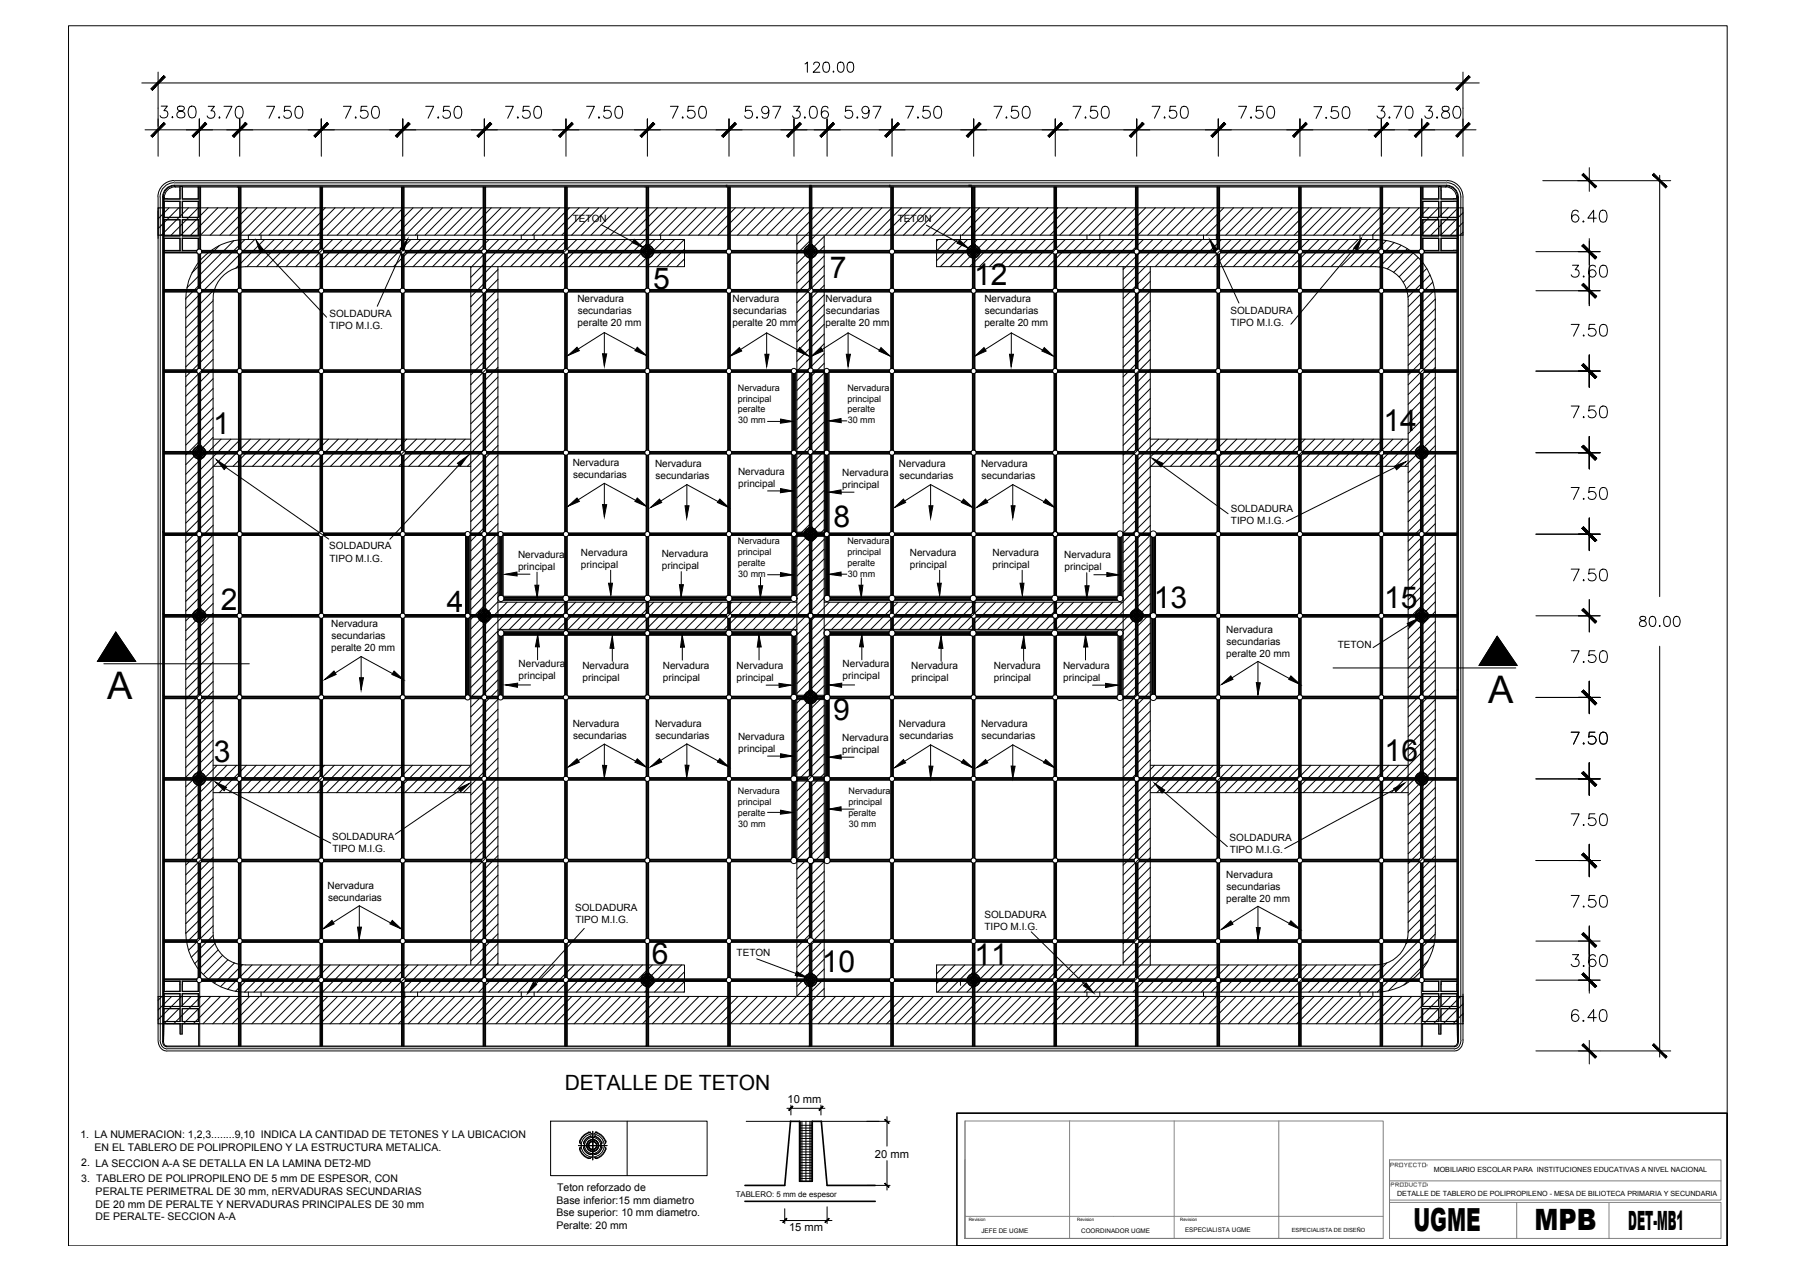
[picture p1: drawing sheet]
<svg xmlns="http://www.w3.org/2000/svg" width="420mm" height="297mm" viewBox="0 0 420 297" stroke-linecap="round" stroke-linejoin="round" font-family="sans-serif">
<defs><g id="words">
<g font-size="8.9">
<text x="25.1" y="163.5">A</text>
<text x="348.1" y="164.4">A</text>
</g>
<text font-size="7.5" x="330.7" y="287.8">UGME</text>
<g font-size="7.1">
<text x="194.2" y="65.1">7</text>
<text x="152.8" y="67.6">5</text>
<text x="227.9" y="66.7">12</text>
<text x="49.9" y="101.6">1</text>
<text x="323.6" y="100.8">14</text>
<text x="195" y="123.3">8</text>
<text x="51.6" y="142.6">2</text>
<text x="104.5" y="143.1">4</text>
<text x="269.9" y="142.3">13</text>
<text x="323.8" y="142.2">15</text>
<text x="194.9" y="168.5">9</text>
<text x="50" y="178.3">3</text>
<text x="323.9" y="178">16</text>
<text x="152.5" y="225.6">6</text>
<text x="192.3" y="227.3">10</text>
<text x="228" y="225.7">11</text>
</g>
<text font-size="6.9" x="359" y="287.8">MPB</text>
<g font-size="6.2">
<text x="36.7" y="28.9">3.80</text>
<text x="47.6" y="28.9">3.70</text>
<text x="61.4" y="28.9">7.50</text>
<text x="79.4" y="28.9">7.50</text>
<text x="98.8" y="28.9">7.50</text>
<text x="117.5" y="28.9">7.50</text>
<text x="136.2" y="28.9">7.50</text>
<text x="155.9" y="28.9">7.50</text>
<text x="173.2" y="28.9">5.97</text>
<text x="184.5" y="28.9">3.06</text>
<text x="196.8" y="28.9">5.97</text>
<text x="211" y="28.9">7.50</text>
<text x="231.8" y="28.9">7.50</text>
<text x="250.1" y="28.9">7.50</text>
<text x="268.5" y="28.9">7.50</text>
<text x="288.9" y="28.9">7.50</text>
<text x="306.6" y="28.9">7.50</text>
<text x="321.4" y="28.9">3.70</text>
<text x="332.3" y="28.9">3.80</text>
<text x="366.9" y="53.3">6.40</text>
<text x="366.5" y="66">3.60</text>
<text x="366.5" y="118.2">7.50</text>
<text x="366.5" y="137.2">7.50</text>
<text x="366.5" y="156.3">7.50</text>
<text x="366.5" y="175.3">7.50</text>
<text x="366.5" y="194.4">7.50</text>
<text x="366.5" y="213.4">7.50</text>
<text x="366.5" y="227.2">3.60</text>
<text x="366.9" y="240.2">6.40</text>
<text x="380.9" y="287.8">DET-MB1</text>
</g>
<g font-size="5.7">
<text x="366.5" y="79.7">7.50</text>
<text x="366.5" y="98.8">7.50</text>
<text x="382.8" y="147.8">80.00</text>
</g>
<text font-size="5.3" x="187.3" y="18">120.00</text>
<text font-size="4.9" x="132.1" y="254.9">DETALLE DE TETON</text>
<g font-size="2.6">
<text x="184.2" y="258.1">10 mm</text>
<text x="204.7" y="270.9">20 mm</text>
<text x="184.6" y="287.9">15 mm</text>
</g>
<g font-size="2.5">
<text x="18.8" y="266.2">1. LA NUMERACION: 1,2,3........9,10 INDICA LA CANTIDAD DE TETONES Y LA UBICACION</text>
<text x="22.1" y="269.2">EN EL TABLERO DE POLIPROPILENO Y LA ESTRUCTURA METALICA.</text>
<text x="19" y="272.8">2. LA SECCION A-A SE DETALLA EN LA LAMINA DET2-MD</text>
<text x="19" y="276.5">3. TABLERO DE POLIPROPILENO DE 5 mm DE ESPESOR, CON</text>
<text x="22.4" y="279.5">PERALTE PERIMETRAL DE 30 mm, nERVADURAS SECUNDARIAS</text>
<text x="130.2" y="281.6">Base inferior:15 mm diametro</text>
<text x="130.3" y="278.6">Teton reforzado de</text>
<text x="22.4" y="282.5">DE 20 mm DE PERALTE Y NERVADURAS PRINCIPALES DE 30 mm</text>
<text x="22.4" y="285.4">DE PERALTE- SECCION A-A</text>
<text x="130.2" y="287.5">Peralte: 20 mm</text>
<text x="130.2" y="284.5">Bse superior: 10 mm diametro.</text>
</g>
<g font-size="2.3">
<text x="134" y="51.8">TETON</text>
<text x="210" y="51.9">TETON</text>
<text x="135.1" y="70.6">Nervadura</text>
<text x="171.4" y="70.7">Nervadura</text>
<text x="193.1" y="70.7">Nervadura</text>
<text x="230.3" y="70.7">Nervadura</text>
<text x="77.1" y="74.2">SOLDADURA</text>
<text x="77.1" y="77">TIPO M.I.G.</text>
<text x="135.1" y="76.2">peralte 20 mm</text>
<text x="135.2" y="73.4">secundarias</text>
<text x="171.4" y="76.3">peralte 20 mm</text>
<text x="171.5" y="73.5">secundarias</text>
<text x="193.1" y="76.3">peralte 20 mm</text>
<text x="193.2" y="73.5">secundarias</text>
<text x="230.3" y="76.3">peralte 20 mm</text>
<text x="230.4" y="73.5">secundarias</text>
<text x="287.9" y="73.4">SOLDADURA</text>
<text x="287.9" y="76.3">TIPO M.I.G.</text>
<text x="134" y="109">Nervadura</text>
<text x="134.1" y="111.8">secundarias</text>
<text x="153.2" y="109.3">Nervadura</text>
<text x="153.4" y="112.1">secundarias</text>
<text x="172.7" y="111">Nervadura</text>
<text x="172.7" y="113.8">principal</text>
<text x="197" y="111.3">Nervadura</text>
<text x="210.3" y="109.3">Nervadura</text>
<text x="210.4" y="112.1">secundarias</text>
<text x="229.5" y="109.3">Nervadura</text>
<text x="229.6" y="112.1">secundarias</text>
<text x="197" y="114.1">principal</text>
<text x="287.9" y="119.8">SOLDADURA</text>
<text x="288" y="122.6">TIPO M.I.G.</text>
<text x="77" y="128.5">SOLDADURA</text>
<text x="77.1" y="131.3">TIPO M.I.G.</text>
<text x="121.2" y="130.5">Nervadura</text>
<text x="135.9" y="130">Nervadura</text>
<text x="154.8" y="130.4">Nervadura</text>
<text x="212.8" y="130">Nervadura</text>
<text x="232.2" y="130">Nervadura</text>
<text x="249" y="130.6">Nervadura</text>
<text x="121.2" y="133.3">principal</text>
<text x="135.9" y="132.8">principal</text>
<text x="154.8" y="133.2">principal</text>
<text x="212.8" y="132.8">principal</text>
<text x="232.2" y="132.8">principal</text>
<text x="249" y="133.4">principal</text>
<text x="77.5" y="146.7">Nervadura</text>
<text x="77.6" y="149.5">secundarias</text>
<text x="286.9" y="148.1">Nervadura</text>
<text x="77.5" y="152.3">peralte 20 mm</text>
<text x="286.9" y="153.6">peralte 20 mm</text>
<text x="287" y="150.8">secundarias</text>
<text x="313" y="151.7">TETON</text>
<text x="121.3" y="156.1">Nervadura</text>
<text x="121.3" y="158.9">principal</text>
<text x="136.3" y="156.4">Nervadura</text>
<text x="136.3" y="159.2">principal</text>
<text x="155.1" y="156.5">Nervadura</text>
<text x="155.1" y="159.3">principal</text>
<text x="172.3" y="156.5">Nervadura</text>
<text x="172.3" y="159.3">principal</text>
<text x="197.1" y="156.1">Nervadura</text>
<text x="197.1" y="158.9">principal</text>
<text x="213.2" y="156.4">Nervadura</text>
<text x="213.2" y="159.2">principal</text>
<text x="232.5" y="156.4">Nervadura</text>
<text x="232.5" y="159.2">principal</text>
<text x="248.7" y="156.5">Nervadura</text>
<text x="248.7" y="159.3">principal</text>
<text x="134" y="170">Nervadura</text>
<text x="134.1" y="172.8">secundarias</text>
<text x="153.2" y="169.9">Nervadura</text>
<text x="153.4" y="172.7">secundarias</text>
<text x="172.7" y="173">Nervadura</text>
<text x="197" y="173.3">Nervadura</text>
<text x="210.3" y="170.2">Nervadura</text>
<text x="210.4" y="172.9">secundarias</text>
<text x="229.5" y="170.2">Nervadura</text>
<text x="229.6" y="172.9">secundarias</text>
<text x="172.7" y="175.8">principal</text>
<text x="197" y="176.1">principal</text>
<text x="77.7" y="196.5">SOLDADURA</text>
<text x="287.6" y="196.6">SOLDADURA</text>
<text x="77.8" y="199.4">TIPO M.I.G.</text>
<text x="287.7" y="199.4">TIPO M.I.G.</text>
<text x="76.6" y="207.8">Nervadura</text>
<text x="286.9" y="205.3">Nervadura</text>
<text x="287" y="208.1">secundarias</text>
<text x="76.7" y="210.6">secundarias</text>
<text x="134.6" y="213.1">SOLDADURA</text>
<text x="134.6" y="216">TIPO M.I.G.</text>
<text x="230.3" y="214.7">SOLDADURA</text>
<text x="286.9" y="210.9">peralte 20 mm</text>
<text x="230.3" y="217.6">TIPO M.I.G.</text>
<text x="172.3" y="223.7">TETON</text>
</g>
<g font-size="2.1">
<text x="172.6" y="91.4">Nervadura</text>
<text x="172.6" y="93.9">principal</text>
<text x="198.2" y="91.4">Nervadura</text>
<text x="198.3" y="93.9">principal</text>
<text x="172.6" y="96.4">peralte</text>
<text x="172.7" y="98.9">30 mm</text>
<text x="198.3" y="96.4">peralte</text>
<text x="198.3" y="98.9">30 mm</text>
<text x="172.6" y="127.3">Nervadura</text>
<text x="172.6" y="129.8">principal</text>
<text x="198.2" y="127.3">Nervadura</text>
<text x="198.3" y="129.8">principal</text>
<text x="172.6" y="132.3">peralte</text>
<text x="172.7" y="134.8">30 mm</text>
<text x="198.3" y="132.3">peralte</text>
<text x="198.3" y="134.8">30 mm</text>
<text x="172.6" y="185.8">Nervadura</text>
<text x="198.5" y="185.8">Nervadura</text>
<text x="172.6" y="188.3">principal</text>
<text x="172.6" y="190.9">peralte</text>
<text x="198.5" y="188.3">principal</text>
<text x="198.5" y="190.9">peralte</text>
<text x="172.7" y="193.4">30 mm</text>
<text x="198.6" y="193.4">30 mm</text>
</g>
<text font-size="1.8" x="172.1" y="279.9">TABLERO: 5 mm de espesor</text>
<g font-size="1.7">
<text x="335.4" y="274.2">MOBILIARIO ESCOLAR PARA INSTITUCIONES EDUCATIVAS A NIVEL NACIONAL</text>
<text x="326.8" y="279.6">DETALLE DE TABLERO DE POLIPROPILENO - MESA DE BILIOTECA PRIMARIA Y SECUNDARIA</text>
</g>
<g font-size="1.5">
<text x="229.6" y="288.4">JEFE DE UGME</text>
<text x="252.9" y="288.4">COORDINADOR UGME</text>
<text x="277.2" y="288.3">ESPECIALISTA UGME</text>
</g>
<text font-size="1.3" x="302.2" y="288.2">ESPECIALISTA DE DISEÑO</text>
<g font-size="1">
<text x="226.6" y="285.6">Revision</text>
<text x="252" y="285.6">Revision</text>
<text x="276.1" y="285.6">Revision</text>
</g>
</g></defs>
<!-- layer: 0 -->
<g fill="none" stroke="#000" stroke-width=".23">
<path d="M16 6h388.1v285.4h-388.1zM33.2 19.4h312.9M37 16.9v8.4M342.3 16.9v8.4M33.9 30.4h15.8M46.6 30.4h12.5M56.1 30.4h22.1M72.1 30.4h25.2M75.2 27.8v2.3M91.2 30.4h25.2M94.2 27.8v2.3M110.3 30.4h25.2"/>
<path d="M113.3 27.8v2.3M129.3 30.4h25.2M132.4 27.8v2.3M148.4 30.4h25.2M151.5 27.8v2.3M167.5 30.4h21.3M170.5 27.8v2.3M185.7 30.4h10.9M193.5 30.4h18.2M208.7 30.4h22.1M224.7 30.4h25.2M227.8 27.8v2.3"/>
<path d="M243.8 30.4h25.2M246.9 27.8v2.3M262.9 30.4h25.2M265.9 27.8v2.3M282 30.4h25.2M285 27.8v2.3M301 30.4h25.2M304.1 27.8v2.3M323.2 30.4h12.4M332.6 30.4h12.7M371.8 39.2v5.6M37 46.1v197.2a2.26 2.26 0 0 0 2 2.5h301.3a2.28 2.28 0 0 0 2-2.6"/>
<path d="M37 55h305.3M37.5 46.1v197.2a1.75 1.75 0 0 0 1.5 2h301.3a1.75 1.75 0 0 0 1.4-2v-197.2M38.3 46.1h-.3v197.5a1.11 1.11 0 0 0 1 1.2h301.5l.5-.4 .2-.8v-82.3M38.3 46.1v197.5l.1-4.2M38.3 46.1l.2 .2-.2 .3 .2 .5v3.8h-.2l.2 .5v3.8h-.2l.2 .6v176M38.3 55.7h3.8v2.9M38.3 51.4h3.8v3.8h-3.8M38.3 47h3.8v3.9h-3.8M38.4 55.7l.8 .1M38.4 47.1h.8M38.4 51.4h.8M38.5 58.6h3.6"/>
<path d="M38.5 58.9h7.5M38.5 59.1h7.5M38.5 59.2h7.6M39.2 55.1l-.8 .1M39.2 46.5h-.8M39.2 50.8h-.8M39.2 55.1l2.9 .1M39.2 50.8h2.9M39.2 55.8h2.9M39.2 46.5h2.9M39.2 47.1h2.9M39.2 51.4h2.9"/>
<path d="M40.8 42.2a3.8 3.8 0 0 0-3.9 3.8M40.8 42.7a3.3 3.3 0 0 0-3.3 3.3M40.8 43.3a2.73 2.73 0 0 0-2.8 2.8M40.8 43.5a2.56 2.56 0 0 0-2.6 2.6M40.8 43.5l.2 .2h1.1v-.1l4.3 .1M40.8 42.3h297.6M40.8 42.8h297.6M40.8 43.5h297.6M41 43.7a2.56 2.56 0 0 0-2.6 2.6M42.1 43.7v2.9M42.1 43.6v3h-3.8M42.1 55.7v2.9"/>
<path d="M42.1 47v3.9M42.1 51.4v3.7M42.6 55.7v2.9h3.4M42.6 55.7h3.9v2.6M42.6 51.4h3.9v3.8h-3.9zM42.6 47h3.9v3.9h-3.9zM42.6 43.6v3h3.9M42.6 47v3.9M42.6 55.7l3.7 .1M42.6 55.2h3.9M42.6 51.4h.1M42.6 43.7l.1 .8"/>
<path d="M42.7 44.5l-.1 2.1M42.7 50.8h3.6M42.7 51.4v3.7M42.7 55.8v2.8M42.7 46.5h3.6M42.7 47.1h3.6M46.1 58.6h-3.5M46.3 47.1v3.7l.2 .1M46.3 51.4v3.7M46.3 59.4v8.1M46.5 43.7v2.9l-.2-.1M46.5 55.7l-.2 .1v2.5"/>
<path d="M46.5 51.4h-3.8M46.5 59.5v7.9M46.5 47l-.2 .1M46.6 59.5v7.9M46.7 43.7v14.5M46.7 59.5v7.9M46.8 43.7v14.6M46.8 59.5v7.9M46.9 43.7v14.6M46.9 59.4v8.1M47.2 58.6h8.3M47.2 59.2h8.3"/>
<path d="M47.2 59.1h8.3M47.3 58.9h8.1M47.3 58.8h8.1M55.8 43.7v14.6M55.8 59.4v8.1M55.9 43.7v14.6M55.9 59.5v7.9M56 43.7v14.5M56 59.5v7.9M56.2 43.7v14.5M56.2 59.5v7.9M56.3 43.7v14.6"/>
<path d="M56.3 59.5v7.9M56.4 43.7v14.6M56.4 59.4v8.1M56.6 58.6h18M56.6 59.2h18M56.7 58.6h17.9M56.7 58.9h17.8M56.7 58.8h17.8M56.7 59.1h17.9M60.4 57.2l16 17M74.9 43.7v14.6M74.9 59.4v8.1"/>
<path d="M75 43.7v14.6M75 59.5v7.9M75.1 43.7v14.5M75.1 59.5v7.9M75.2 43.7v14.5M75.2 59.5v7.9M75.3 43.7v14.6M75.3 59.5v7.9M75.5 43.7v14.6M75.5 59.4v8.1M75.7 58.6h18M75.7 59.2h18"/>
<path d="M75.8 58.6h17.8M75.8 58.9h17.8M75.8 58.8h17.8M75.8 59.1h17.8M93.9 43.7v14.6M93.9 59.4v8.1M94 43.7v14.6M94 59.5v7.9M94.1 43.7v14.5M94.1 59.5v7.9M94.3 43.7v14.5M94.3 59.5v7.9"/>
<path d="M94.4 43.7v14.6M94.4 59.5v7.9M94.5 43.7v14.6M94.5 59.4v8.1M94.8 58.6h18M94.8 59.2h18M94.8 58.6h17.9M94.8 59.1h17.9M94.9 58.9h17.8M94.9 58.8h17.8M94.9 56.9l-6.6 14.7M113 43.7v14.6"/>
<path d="M113 59.4v8.1M113.1 43.7v14.6M113.1 59.5v7.9M113.2 43.7v14.5M113.2 59.5v7.9M113.4 43.7v14.5M113.4 59.5v7.9M113.5 43.7v14.6M113.5 59.5v7.9M113.6 43.7v14.6M113.6 59.4v8.1M113.9 58.6h18"/>
<path d="M113.9 59.2h18M113.9 58.6h17.9M113.9 59.1h17.9M113.9 58.9h17.9M113.9 58.8h17.9M132.1 43.7v14.6M132.1 59.4v8.1M132.2 43.7v14.6M132.2 59.5v7.9M132.3 43.7v14.5M132.3 59.5v7.9M132.4 43.7v14.5"/>
<path d="M132.4 59.5v7.9M132.6 43.7v14.6M132.6 59.5v7.9M132.7 43.7v14.6M132.7 59.4v8.1M133 58.6h17.4M133 59.2h17.4M133 58.9h17.6l-.1 .2M133 58.6h17.5M133 58.8h17.6M133 59.1h17.5M140.7 52.5l9.5 5.3"/>
<path d="M150 58.4v.1M150 59.3a1.5 1.5 0 0 0 1 1M150 59.1v.1M150 59.1l.3 .6 .7 .6M150 58.6l.2 .1M150 59.2h.1M150 58.6h.1M150 59.3h.1M150 58.4h.1M150.1 59a1.29 1.29 0 0 0 1.2 1.1M150.2 59l-.2 .2M150.4 58.5v.1"/>
<path d="M150.4 59v.1M150.4 59l.3 .6 .5 .3M150.4 59.1l.3 .5 .4 .2M150.4 59.2h.1M150.5 58.6l.1 .2M150.5 58.6h.1M150.5 59.1h.1M150.5 58.9a.91 .91 0 0 0 .9 .8M151 57.4a1.5 1.5 0 0 0-1 1M151 57.4l-.7 .5-.3 .6M151 57.4h.1M151.1 57.8h.1"/>
<path d="M151.2 59.9h.1M151.2 43.7v14.1l-.6 .4-.2 .4M151.2 57.4l.2 .2M151.2 57.4h.1M151.2 59.9v7.6M151.2 57.8l-.5 .3-.3 .5M151.2 59.9h-.1M151.2 57.8h.1M151.2 57.8l.2 .2M151.2 59.8h.1M151.2 43.7v14.1M151.2 59.8v7.6"/>
<path d="M151.3 57.6a1.29 1.29 0 0 0-1.2 1.1M151.4 57.9a.91 .91 0 0 0-.9 .9M151.4 59.7l-.2 .1M151.4 43.7v14.3M151.4 59.7v7.7M151.5 57.9a.91 .91 0 0 1 .8 .9M151.5 59.7l.2 .1v7.6M151.5 43.7v14.3M151.5 59.7v7.7M151.5 57.6a1.29 1.29 0 0 1 1.2 1.1l.2-.1M151.6 59.9h.1M151.6 57.8l.6 .3 .2 .5"/>
<path d="M151.7 57.8l-.2 .2M151.7 59.8h.1M151.7 57.8h.1M151.7 43.7v14.1M151.7 57.8h-.1M151.7 57.4l.6 .3 .6 .8M151.8 59.9h.1M151.8 43.7v14.1l.5 .5M151.8 57.4l-.2 .2M151.8 57.4h.1M151.8 59.9v7.6M151.9 57.4a1.5 1.5 0 0 1 1 1"/>
<path d="M151.9 57.4h.1M151.9 57.4h-.1M152.3 58.9a.91 .91 0 0 1-.8 .8M152.3 58.8h17.6M152.4 58.3l.1 .3M152.4 59.1l-.2 .5-.5 .2M152.4 59l-.2 .6-.6 .3M152.5 59v.1M152.5 58.5v.1M152.5 59.1h.1M152.5 58.6h.1M152.5 58.6l-.2 .2"/>
<path d="M152.5 59.2h.1M152.5 58.6h17.5M152.5 59.1h17.5M152.5 59.2h17.5M152.7 59a1.29 1.29 0 0 1-1.2 1.1M152.7 59l.2 .2M152.9 59.1l-.3 .6-.9 .6M152.9 59.1v.1a1.52 1.52 0 0 1-1 1.1M152.9 58.4v.1M152.9 59.2h.1M152.9 58.6h.1M152.9 59.3h.1"/>
<path d="M152.9 58.4h.1M169.9 43.3h38.3M169.9 58.9h-17.6l.2 .2M170.1 43.3h-129.3v.2M170.3 43.7v14.6M170.3 59.4v8.1M170.3 59.5v7.9M170.5 43.7v14.5M170.5 59.5v7.9M170.6 43.7v14.5M170.6 59.5v7.9M170.8 43.7v14.6"/>
<path d="M170.8 59.5v7.9M170.8 59.4v8.1M171.1 58.6h17.3M171.1 59.2h17.3M171.1 59.1h17.3M171.2 58.9h17.6l-.2 .2M171.2 58.8h17.6M186.4 55v178.1M188.2 59.3h.1M188.2 58.4h.1M188.2 58.4v.1M188.2 59.1v.1a1.52 1.52 0 0 0 1 1.1"/>
<path d="M188.2 59.1l.3 .6 .8 .6h-.1M188.2 59.2h.1M188.2 58.6h.1M188.3 59l-.1 .2M188.3 59a1.29 1.29 0 0 0 1.2 1.1l-.2 .2M188.6 59v.1M188.6 59l.3 .6 .5 .3M188.6 59.1l.3 .5 .4 .2M188.6 58.6l.2 .2M188.6 58.6h.1M188.6 59.1h.1M188.6 59.2h.1"/>
<path d="M188.7 58.9a.91 .91 0 0 0 .8 .8M189.2 57.4h.1M189.2 57.4a1.5 1.5 0 0 0-1 1M189.3 57.4l-.6 .3-.5 .8M189.3 57.8h.1M189.3 59.9h.1M189.3 43.7v14.1l-.5 .4-.2 .4M189.3 57.4l.2 .2M189.3 57.4h.1M189.3 59.9v7.6M189.4 57.8l-.5 .3-.3 .5M189.4 59.9h-.1"/>
<path d="M189.4 57.8l.2 .2M189.4 57.8h.1M189.4 59.8h.1M189.4 43.3v14.5M189.5 57.6a1.29 1.29 0 0 0-1.2 1.1l-.1-.1M189.5 57.9a.91 .91 0 0 0-.8 .9M189.6 59.7l-.2 .1v7.6M189.6 43.3v14.7M189.6 59.7v7.7M189.7 43.3v14.7l.1-.2M189.7 57.9a.91 .91 0 0 1 .8 .9M189.7 57.6a1.29 1.29 0 0 1 1.2 1.1l.2-.1"/>
<path d="M189.8 59.8h.1M189.8 59.8l-.1-.1v7.7M189.8 57.8h.1M189.8 43.3v14.5M189.8 59.8v7.6M189.9 57.8l.5 .3 .2 .5M189.9 59.9h.1M189.9 43.7v14.1l.2 .1M189.9 57.4l-.2 .2M189.9 57.4h.1M189.9 59.9v7.6M190.1 57.4h.1"/>
<path d="M190.1 57.9l.5 .7M190.5 58.9a.91 .91 0 0 1-.8 .8M190.5 58.8h17.6M190.6 59.1h.1M190.6 58.6h.1M190.6 58.6l-.1 .2M190.6 59.2h.1M190.6 59.1l-.2 .5-.5 .2M190.6 59l-.2 .6-.5 .3M190.6 59v.1M190.6 58.5v.1M190.9 59a1.29 1.29 0 0 1-1.2 1.1l.2 .2"/>
<path d="M190.9 59l.2 .2M191 58.6h17.1M191 59.1h17.1M191 59.1a1.28 1.28 0 0 1-1.1 1.2l.9-.6zM191.1 58.4a1.3 1.3 0 0 0-1.2-1l.6 .3 .5 .8M191.1 58.4l-.1 .1M191.1 59.2h.1M191.1 58.6h.1M191.1 59.3h.1M191.1 58.4h.1M191.1 58.6h17M191.1 59.2h17"/>
<path d="M192.8 55v178.1M208 43.3h130.4v.2M208.1 58.9h-17.6l.1 .2M208.4 43.7v14.6M208.4 59.4v8.1M208.5 43.7v14.6M208.5 59.5v7.9M208.6 43.7v14.5M208.6 59.5v7.9M208.8 43.7v14.5M208.8 59.5v7.9M208.9 43.7v14.6"/>
<path d="M208.9 59.5v7.9M209 43.7v14.6M209 59.4v8.1M209.2 58.6h17.6M209.2 59.2h17.6M209.3 58.6h17.5l.1 .2M209.3 58.9h17.6l-.1 .2h-17.5M209.3 58.8h17.6M216.7 52.7l9.6 5.2M219.1 56h102.7a14 14 0 0 1 14 14v148.1a14 14 0 0 1-14 13.9h-102.7v-6.3h102.7a7.7 7.7 0 0 0 7.6-7.6v-148.1a7.6 7.6 0 0 0-7.6-7.6h-102.7zM226.3 59.3h.1M226.3 58.4h.1"/>
<path d="M226.3 58.4v.1M226.3 59.1v.1a1.52 1.52 0 0 0 1 1.1M226.3 59.1l.3 .6 .9 .6h-.2M226.3 58.6l.2 .1M226.3 59.2h.1M226.3 58.6h.1M226.5 59a1.29 1.29 0 0 0 1.1 1.1M226.5 59l-.2 .2M226.7 58.5v.1M226.7 59v.1M226.7 59l.3 .6 .6 .3M226.8 59.1l.2 .5 .5 .2"/>
<path d="M226.8 58.6h.1M226.8 59.1h.1M226.8 59.2h.1M226.9 58.9a.91 .91 0 0 0 .8 .8M227.3 57.9l-.5 .7M227.3 43.7v14.2M227.3 57.4h.2l-.9 .5-.3 .6M227.3 57.4a1.5 1.5 0 0 0-1 1M227.4 57.4h.1M227.5 57.8h.1M227.5 59.9h.1M227.5 43.7v14.1l-.2 .1"/>
<path d="M227.5 57.4l.2 .2M227.5 57.4h.1M227.5 59.9v7.6M227.6 57.8l-.6 .3-.3 .5M227.6 59.9h-.1M227.6 57.8l.1 .2M227.6 57.8h.1M227.6 59.8h.1M227.6 43.7v14.1M227.6 57.6a1.29 1.29 0 0 0-1.1 1.1M227.7 57.9a.91 .91 0 0 0-.8 .9M227.7 59.7l-.1 .1v7.6"/>
<path d="M227.7 43.7v14.3M227.7 59.7v7.7M227.8 57.9a.91 .91 0 0 1 .9 .9M227.9 59.7l.1 .1v7.6M227.9 43.7v14.3M227.9 59.7v7.7M227.9 57.6a1.29 1.29 0 0 1 1.1 1.1l.2-.1M228 59.9h.1M228 57.8l.5 .3 .3 .5M228 57.8l-.1 .2M228 57.8h.1M228 59.8h.1"/>
<path d="M228 43.7v14.1M228.1 57.8h-.1M228.1 59.9h.1M228.1 43.7v14.1l.6 .5M228.1 57.4l-.2 .2M228.1 57.4h.1M228.1 59.9v7.6M228.2 57.4l.7 .5 .3 .6M228.2 57.4a1.5 1.5 0 0 1 1 1M228.2 57.4h.1M228.7 58.9a.91 .91 0 0 1-.9 .8M228.7 58.8h17.5"/>
<path d="M228.7 58.3l.1 .3M228.8 58.6l-.1 .2M228.8 58.6h.1M228.8 59.1h.1M228.8 58.6h17.5M228.8 59.1h17.5M228.8 59.1l-.3 .5-.4 .2M228.8 59l-.3 .6-.5 .3M228.8 59v.1M228.8 58.5v.1M228.8 59.2h.1M228.8 59.2h17.5"/>
<path d="M229 59a1.29 1.29 0 0 1-1.1 1.1M229.1 59l.1 .2M229.2 59.1l-.3 .6-.7 .6M229.2 59.1v.1a1.52 1.52 0 0 1-1 1.1M229.2 58.4v.1M229.2 59.2h.1M229.2 58.6h.1M229.2 59.3h.1M229.2 58.4h.1M246.2 58.9h-17.5l.1 .2M246.6 43.7v14.6M246.6 59.4v8.1"/>
<path d="M246.7 43.7v14.6M246.7 59.5v7.9M246.8 43.7v14.5M246.8 59.5v7.9M246.9 43.7v14.5M246.9 59.5v7.9M247 43.7v14.6M247 59.5v7.9M247.2 43.7v14.6M247.2 59.4v8.1M247.4 58.6h18M247.4 59.2h18"/>
<path d="M247.5 58.6h17.8M247.5 58.9h17.8M247.5 58.8h17.8M247.5 59.1h17.8M265.6 43.7v14.6M265.6 59.4v8.1M265.7 43.7v14.6M265.7 59.5v7.9M265.8 43.7v14.5M265.8 59.5v7.9M266 43.7v14.5M266 59.5v7.9"/>
<path d="M266.1 43.7v14.6M266.1 59.5v7.9M266.2 43.7v14.6M266.2 59.4v8.1M266.5 58.6h18M266.5 59.2h18M266.5 58.6h17.9M266.5 59.1h17.9M266.6 58.9h17.8M266.6 58.8h17.8M283.5 57l6.3 13.9M284.7 43.7v14.6"/>
<path d="M284.7 59.4v8.1M284.8 43.7v14.6M284.8 59.5v7.9M284.9 43.7v14.5M284.9 59.5v7.9M285.1 43.7v14.5M285.1 59.5v7.9M285.2 43.7v14.6M285.2 59.5v7.9M285.3 43.7v14.6M285.3 59.4v8.1M285.6 58.6h18"/>
<path d="M285.6 59.2h18M285.6 58.6h17.9M285.6 59.1h17.9M285.7 58.9h17.8M285.7 58.8h17.8M303.8 43.7v14.6M303.8 59.4v8.1M303.9 43.7v14.6M303.9 59.5v7.9M304 43.7v14.5M304 59.5v7.9M304.2 43.7v14.5"/>
<path d="M304.2 59.5v7.9M304.3 43.7v14.6M304.3 59.5v7.9M304.4 43.7v14.6M304.4 59.4v8.1M304.7 58.6h17.9M304.7 59.2h17.9M304.7 58.9h17.9M304.7 58.8h17.9M304.7 59.1h17.9M318 56.7l-16 19.1M322.9 43.7v14.6"/>
<path d="M322.9 59.4v8.1M323 43.7v14.6M323 59.5v7.9M323.1 43.7v14.5M323.1 59.5v7.9M323.2 43.7v14.5M323.2 59.5v7.9M323.4 43.7v14.6M323.4 59.5v7.9M323.5 43.7v14.6M323.5 59.4v8.1M323.7 58.6h8.3"/>
<path d="M323.7 59.2h8.3M323.8 58.6h8.2M323.8 59.1h8.2M323.8 58.9h8.2M323.8 58.8h8.2M332.3 43.7v14.6M332.3 59.4v8.1M332.4 43.7v14.6M332.4 59.5v7.9M332.5 43.7v14.5M332.5 59.5v7.9M332.7 59.5v7.9"/>
<path d="M332.8 55.7h3.8v2.9h-3.4M332.8 51.4h3.8v3.8h-3.8zM332.8 47h3.8v3.9h-3.8zM332.8 55.2h3.8M332.8 50.9h3.8M332.8 55.7l3.7 .1M332.8 43.7v2.9M332.8 55.7v2.6M332.8 59.5v7.9M332.8 51.4h.1M332.8 47l.1 .1M332.9 43.7l-.1 2.9"/>
<path d="M332.9 46.5l3.7 .1M332.9 47.1v3.7M332.9 51.4v3.7M332.9 55.8v2.5M332.9 59.4v8.1M333.1 58.6h3.5M333.1 59.2h7.7M333.2 58.9h7.6M333.2 59.1h7.6M336.5 47.1v3.7M336.5 51.4v3.7M336.6 43.7l-.1 2.8"/>
<path d="M336.6 43.6v3h-3.8M336.6 51.4h-3.7M336.6 47l-3.7 .1M336.6 55.7l-.1 2.9M337.1 43.6v3h3.8M337.1 47v3.9M337.1 55.7h3.7M337.1 51.4h2.9M337.1 43.7v.8M337.2 58.6h-.1h3.7M337.2 50.8h3.6M337.2 44.5l-.1 2.1"/>
<path d="M337.2 51.4v3.7M337.2 55.8v2.8M337.2 46.5h2.8M337.2 47.1h2.8M338.2 43.7a2.56 2.56 0 0 1 2.6 2.6M338.4 43.5a2.56 2.56 0 0 1 2.6 2.6M338.4 43.3a2.73 2.73 0 0 1 2.8 2.8M338.4 42.7a3.3 3.3 0 0 1 3.3 3.3M338.4 42.2a3.8 3.8 0 0 1 3.9 3.8M338.4 43.5l-.2 .2h-1.1v-.1l-.5 .1h-290.3v2.8M340 46.5h.8M340.8 58.5l-3.6 .1"/>
<path d="M340.8 55.2h-3.7M340.8 51.4h-.8M340.8 47.1h-.8M340.8 46.3v185.5M340.9 47h-3.8v3.9h3.8M340.9 51.4h-3.8v3.8h3.8M340.9 55.7h-3.8v2.9M341 46.1h.2v97.5M341 46.1v115.4M341 46.1l-.2 .2M342.3 48.6h-305.3v7.2M342.3 46.1v197.2"/>
<path d="M359.3 58.9h15M360.9 42.3h13.4M371.8 58.9v12.1M371.8 55.8v6.1M38.5 68.1h7.5M38.5 67.9h7.5M38.5 68.2h7.5M38.5 67.8h7.5M38.5 68.3h7.6M38.5 67.7h7.6M46.3 68.6v17.6M46.5 68.6v17.6"/>
<path d="M46.6 68.6v17.6M46.7 68.6v17.6M46.8 68.6v17.6M46.9 68.6v17.6M47.1 60.6a13.8 13.8 0 0 1 10.4-4.6h102.6v6.4h-102.6a7.6 7.6 0 0 0-7.6 7.6v148.1a7.6 7.6 0 0 0 7.6 7.6h102.6v6.3h-102.6a14 14 0 0 1-14-13.9v-148.1a13.9 13.9 0 0 1 3.6-9.4zM47.2 68.3h8.3M47.2 67.7h8.3M47.2 68.2h8.3M47.2 67.8h8.3M47.3 68.1h8.1M47.3 67.9h8.1M55.8 68.6v17.6"/>
<path d="M55.9 68.6v17.6M56 68.6v17.6M56.2 68.6v17.6M56.3 68.6v17.6M56.4 68.6v17.6M56.6 68.3h18M56.6 67.7h18M56.7 68.1h17.8M56.7 67.9h17.8M56.7 68.2h17.9M56.7 67.8h17.9M74.9 68.6v17.6"/>
<path d="M75 68.6v17.6M75.1 68.6v17.6M75.2 68.6v17.6M75.3 68.6v17.6M75.5 68.6v17.6M75.7 68.3h18M75.7 67.7h18M75.8 68.1h17.8M75.8 67.9h17.8M75.8 68.2h17.8M75.8 67.8h17.8M93.9 68.6v17.6"/>
<path d="M94 68.6v17.6M94.1 68.6v17.6M94.3 68.6v17.6M94.4 68.6v17.6M94.5 68.6v17.6M94.8 68.3h18M94.8 67.7h18M94.8 68.2h17.9M94.8 67.8h17.9M94.9 68.1h17.8M94.9 67.9h17.8M110.1 62.4v163.3"/>
<path d="M113 68.6v17.6M113.1 68.6v17.6M113.2 68.6v17.6M113.4 68.6v17.6M113.5 68.6v17.6M113.6 68.6v17.6M113.9 68.3h18M113.9 67.7h18M113.9 68.2h17.9M113.9 67.8h17.9M113.9 68.1h17.9M113.9 67.9h17.9"/>
<path d="M116.5 62.4v163.3M132.1 68.6v17.6M132.2 68.6v17.6M132.3 68.6v17.6M132.4 68.6v17.6M132.6 68.6v17.6M132.7 68.6v17.6M133 68.3h17.9M133 67.7h17.9M133 68.1h17.9M133 67.9h17.9M133 68.2h17.9"/>
<path d="M133 67.8h17.9M141.4 77.8v7.5M141.4 77.8l-8.3 5.2M141.4 77.8l9.5 5.2M151 60.3h.1M151.2 60.3h.1M151.2 68.6v17.6M151.4 60.1l-.2 .2M151.4 68.6v17.6M151.5 68.6v17.6M151.6 60.1l.2 .2M151.7 68.6v17.6"/>
<path d="M151.8 60.3h.1M151.8 68.6v17.6M151.9 60.3h.1M152 68.3h18M152 67.7h18M152 68.2h18M152 67.8h18M152.1 68.1h17.8M152.1 67.9h17.8M170.3 68.6v17.6M170.5 68.6v17.6M170.6 68.6v17.6"/>
<path d="M170.8 68.6v17.6M171.1 68.3h18M171.1 67.7h18M171.1 68.2h17.9M171.1 67.8h17.9M171.2 68.1h17.8M171.2 67.9h17.8M179.4 77.9v7.5M179.4 77.9l-8.3 5.2M179.4 77.9l9.5 5.2M189.2 60.3h.1M189.3 60.3h.1"/>
<path d="M189.3 68.6v17.5M189.4 68.6v17.5M189.6 68.6v17.4M189.7 68.6v17.4M189.8 68.6v17.5M189.9 60.3h.1M189.9 68.6v17.5M190.1 60.3h.1M190.2 68.3h17.9M190.2 67.7h17.9M190.2 68.1h17.9M190.2 67.9h17.9"/>
<path d="M190.2 68.2h17.9M190.2 67.8h17.9M198.4 77.9v7.5M198.4 77.9l-8.2 5.2M198.4 77.9l9.6 5.2M208.4 68.6v17.6M208.5 68.6v17.6M208.6 68.6v17.6M208.8 68.6v17.6M208.9 68.6v17.6M209 68.6v17.6M209.2 68.3h18"/>
<path d="M209.2 67.7h18M209.3 68.2h17.9M209.3 67.8h17.9M209.3 68.1h17.8M209.3 67.9h17.8M227.4 60.3h.1M227.5 60.3h.1M227.5 68.6v17.6M227.6 68.6v17.6M227.7 60.1l-.2 .2M227.7 68.6v17.6M227.9 68.6v17.6"/>
<path d="M227.9 60.1l.2 .2M228 68.6v17.6M228.1 60.3h.1M228.1 68.6v17.6M228.2 60.3h.1M228.3 68.3h18M228.3 67.7h18M228.4 68.2h17.9M228.4 67.8h17.9M228.4 68.1h17.8M228.4 67.9h17.8M236.6 77.9v7.5"/>
<path d="M236.6 77.9l-8.3 5.2M236.6 77.9l9.6 5.2M246.6 68.6v17.6M246.7 68.6v17.6M246.8 68.6v17.6M246.9 68.6v17.6M247 68.6v17.6M247.2 68.6v17.6M247.4 68.3h18M247.4 67.7h18M247.5 68.1h17.8M247.5 67.9h17.8"/>
<path d="M247.5 68.2h17.8M247.5 67.8h17.8M262.7 62.4v163.3M265.6 68.6v17.6M265.7 68.6v17.6M265.8 68.6v17.6M266 68.6v17.6M266.1 68.6v17.6M266.2 68.6v17.6M266.5 68.3h18M266.5 67.7h18M266.5 68.2h17.9"/>
<path d="M266.5 67.8h17.9M266.6 68.1h17.8M266.6 67.9h17.8M269.1 62.4v163.3M284.7 68.6v17.6M284.8 68.6v17.6M284.9 68.6v17.6M285.1 68.6v17.6M285.2 68.6v17.6M285.3 68.6v17.6M285.6 68.3h18M285.6 67.7h18"/>
<path d="M285.6 68.2h17.9M285.6 67.8h17.9M285.7 68.1h17.8M285.7 67.9h17.8M303.8 68.6v17.6M303.9 68.6v17.6M304 68.6v17.6M304.2 68.6v17.6M304.3 68.6v17.6M304.4 68.6v17.6M304.7 68.3h17.9M304.7 67.7h17.9"/>
<path d="M304.7 68.1h17.9M304.7 67.9h17.9M304.7 68.2h17.9M304.7 67.8h17.9M322.9 68.6v17.6M323 68.6v17.6M323.1 68.6v17.6M323.2 68.6v17.6M323.4 68.6v17.6M323.5 68.6v17.6M323.7 68.3h8.3M323.7 67.7h8.3"/>
<path d="M323.8 68.2h8.2M323.8 67.8h8.2M323.8 68.1h8.2M323.8 67.9h8.2M332.3 68.6v17.6M332.4 68.6v17.6M332.5 68.6v17.6M332.7 68.6v17.6M332.8 68.6v17.6M332.9 68.6v17.6M333.1 68.3h7.7M333.1 67.7h7.7"/>
<path d="M333.2 68.1h7.6M333.2 67.9h7.6M333.2 68.2h7.6M333.2 67.8h7.6M359.3 68h12.6M371.8 63.9v7.6M38.5 86.9h7.5M38.5 86.7h7.5M38.5 87h7.5M38.5 86.6h7.5M38.5 87.1h7.6M38.5 86.5h7.6"/>
<path d="M46.3 87.3v17.6M46.5 87.4v17.5M46.6 87.4v17.6l-.1-.1M46.7 87.4v17.6l.1-.1M46.8 87.4v17.5M46.9 87.3v17.6M47.2 87.1h8.3M47.2 86.5h8.3M47.2 87h8.3M47.2 86.6h8.3M47.3 86.9h8.1M47.3 86.7h8.1"/>
<path d="M55.8 87.3v18M55.9 87.4v17.9M56 87.4v17.9M56.2 87.4v17.9M56.3 87.4v17.9M56.4 87.3v18M56.6 87.1h18M56.6 86.5h18M56.7 86.9h17.8M56.7 86.7h17.8M56.7 87h17.9M56.7 86.6h17.9"/>
<path d="M74.9 87.3v18M75 87.4v17.9M75.1 87.4v17.9M75.2 87.4v17.9M75.3 87.4v17.9M75.5 87.3v18M75.7 87.1h18M75.7 86.5h18M75.8 86.9h17.8M75.8 86.7h17.8M75.8 87h17.8M75.8 86.6h17.8"/>
<path d="M93.9 87.3v18M94 87.4v17.9M94.1 87.4v17.9M94.3 87.4v17.9M94.4 87.4v17.9M94.5 87.3v18M94.8 87.1h18M94.8 86.5h18M94.8 87h17.9M94.8 86.6h17.9M94.9 86.9h17.8M94.9 86.7h17.8"/>
<path d="M113 87.3v18M113.1 87.4v17.9M113.2 87.4v17.9M113.4 87.4v17.9M113.5 87.4v17.9M113.6 87.3v18M113.9 87.1h18M113.9 86.5h18M113.9 87h17.9M113.9 86.6h17.9M113.9 86.9h17.9M113.9 86.7h17.9"/>
<path d="M132.1 87.3v18M132.2 87.4v17.9M132.3 87.4v17.9M132.4 87.4v17.9M132.6 87.4v17.9M132.7 87.3v18M133 87.1h17.9M133 86.5h17.9M133 86.9h17.9M133 86.7h17.9M133 87h17.9M133 86.6h17.9"/>
<path d="M151.2 87.3v18M151.2 87.4v17.9M151.4 87.4v17.9M151.5 87.4v17.9M151.7 87.4v17.9M151.8 87.3v18M152 87.1h18M152 86.5h18M152 87h18M152 86.6h18M152.1 86.9h17.8M152.1 86.7h17.8"/>
<path d="M170.3 87.3v18M170.3 87.4v17.9M170.5 87.4v17.9M170.6 87.4v17.9M170.8 87.4v17.9M170.8 87.3v18M171.1 87.1h14.1M171.1 86.5h14.1M171.1 87h14.1M171.1 86.6h14.1M171.2 86.9h13.9M171.2 86.7h13.9"/>
<path d="M179.6 98.6h5.6M185.2 87.2v18.3M185.4 87.3v18M185.5 87.4v17.9M185.7 87.4v17.9M185.8 87.4v17.9M186 87.4v17.9M186 87.3v18M186.2 87.2v18.3M186.3 87.1h2.9M186.3 86.5h2.7M186.3 86.9h2.7"/>
<path d="M186.3 86.7h2.7M186.3 87h2.8M186.3 86.6h2.7M189.3 87.2v18M189.4 87.3v17.8M189.6 87.3v17.8M189.7 87.3v17.8M189.8 87.3v17.8M189.9 87.2v18M190.1 87.1h2.8M190.1 87h2.7M190.2 86.9h2.6"/>
<path d="M190.2 86.7h2.6M190.2 86.6h2.6M190.2 86.5h2.7M192.9 87.2v18.3M193.2 87.3v18M193.2 87.4v17.9M193.4 87.4v17.9M193.5 87.4v17.9M193.7 87.4v17.9M193.7 87.3v18M194 87.1v18.4M194 87.1h14.1"/>
<path d="M194 86.5h14.1M194 87h14.1M194 86.6h14.1M194 86.9h14.1M194 86.7h14.1M194.2 98.4h3.9M208.4 87.3v18M208.5 87.4v17.9M208.6 87.4v17.9M208.8 87.4v17.9M208.9 87.4v17.9M209 87.3v18"/>
<path d="M209.2 87.1h18M209.2 86.5h18M209.3 87h17.9M209.3 86.6h17.9M209.3 86.9h17.8M209.3 86.7h17.8M227.5 87.3v18M227.6 87.4v17.9M227.7 87.4v17.9M227.9 87.4v17.9M228 87.4v17.9M228.1 87.3v18"/>
<path d="M228.3 87.1h18M228.3 86.5h18M228.4 87h17.9M228.4 86.6h17.9M228.4 86.9h17.8M228.4 86.7h17.8M246.6 87.3v18M246.7 87.4v17.9M246.8 87.4v17.9M246.9 87.4v17.9M247 87.4v17.9M247.2 87.3v18"/>
<path d="M247.4 87.1h18M247.4 86.5h18M247.5 86.9h17.8M247.5 86.7h17.8M247.5 87h17.8M247.5 86.6h17.8M265.6 87.3v18M265.7 87.4v17.9M265.8 87.4v17.9M266 87.4v17.9M266.1 87.4v17.9M266.2 87.3v18"/>
<path d="M266.5 87.1h18M266.5 86.5h18M266.5 87h17.9M266.5 86.6h17.9M266.6 86.9h17.8M266.6 86.7h17.8M284.7 87.3v18M284.8 87.4v17.9M284.9 87.4v17.9M285.1 87.4v17.9M285.2 87.4v17.9M285.3 87.3v18"/>
<path d="M285.6 87.1h18M285.6 86.5h18M285.6 87h17.9M285.6 86.6h17.9M285.7 86.9h17.8M285.7 86.7h17.8M303.8 87.3v18M303.9 87.4v17.9M304 87.4v17.9M304.2 87.4v17.9M304.3 87.4v17.9M304.4 87.3v18"/>
<path d="M304.7 87.1h17.9M304.7 86.5h17.9M304.7 86.9h17.9M304.7 86.7h17.9M304.7 87h17.9M304.7 86.6h17.9M322.9 87.3v18M323 87.4v17.9M323.1 87.4v17.9M323.2 87.4v17.9M323.4 87.4v17.9M323.5 87.3v18"/>
<path d="M323.7 87.1h8.3M323.7 86.5h8.3M323.8 87h8.2M323.8 86.6h8.2M323.8 86.9h8.2M323.8 86.7h8.2M332.3 87.3v17.6M332.4 87.4v17.5M332.5 87.4v17.6M332.7 87.4v17.6M332.8 87.4v17.5M332.9 87.3v17.6"/>
<path d="M333.1 87.1h7.7M333.1 86.5h7.7M333.2 86.9h7.6M333.2 86.7h7.6M333.2 87h7.6M333.2 86.6h7.6M359.3 86.8h15M371.8 83v7.6M38.5 105.7h7.2v.1M38.5 106h7.2M38.5 105.8h7.2M38.5 106.1h7.2"/>
<path d="M38.5 106.2h7.2M38.5 105.6h7.2M45.2 105.4v.1M45.2 105.6l.2 .2M45.2 106.2h.1M45.2 105.6h.1M45.2 106.3h.1M45.2 105.5h.1M45.3 106a1.29 1.29 0 0 0 1.2 1.2M45.4 106l-.2 .2M45.6 106.2l.3 .4 .5 .3M45.6 106.2l.3 .4 .4 .3"/>
<path d="M45.7 106.1h.1M45.7 105.7h.1M45.7 106.2h.1M45.7 105.6h.1M45.7 105.9a.91 .91 0 0 0 .8 .9M45.7 106v.1M46.2 104.4a1.5 1.5 0 0 0-1 1M46.2 104.4h.1M46.2 107.3h.1M46.3 107.3l-.6-.3-.5-.7a1.52 1.52 0 0 0 1 1M46.3 104.4l-.6 .3-.5 .9M46.3 104.8l.1 .1"/>
<path d="M46.3 104.9l-.4 .2-.3 .5M46.3 107.3h-.1M46.3 104.9h.1M46.3 106.9h.1M46.3 104.5l.3 .1M46.3 107.3h.1M46.3 104.5h.1M46.3 106.9v17.5M46.4 104.9l-.5 .2-.3 .5M46.4 106.9h-.1M46.5 106.9l.1-.1v17.5M46.5 106.9h.1"/>
<path d="M46.5 104.9h.1M46.5 106.9v17.4M46.5 104.6a1.29 1.29 0 0 0-1.2 1.2M46.5 105a.91 .91 0 0 0-.8 .8M46.6 107.2l-.3 .1M46.7 105a.91 .91 0 0 1 .8 .8M46.7 104.6a1.29 1.29 0 0 1 1.2 1.2M46.8 107.2l.1 .1M46.8 104.9l.5 .2 .3 .5M46.8 106.9l-.1-.1v17.5M46.8 106.9h.1M46.8 104.9h.1"/>
<path d="M46.8 106.9v17.4M46.9 104.9l.4 .2 .3 .5M46.9 104.8l-.1 .1M46.9 107.3l.6-.3 .6-.7a1.52 1.52 0 0 1-1.1 1M46.9 104.4l.9 .6 .2 .6M46.9 106.9h.1M46.9 104.9h.1M46.9 104.5l-.1 .1M46.9 107.3h.1M46.9 104.5h.1M46.9 106.9v17.5M46.9 107.3h.2"/>
<path d="M47 104.4a1.5 1.5 0 0 1 1.1 1M47.1 104.4h-.2M47.1 107.3h.1M47.1 104.4h.1M47.5 105.9a.91 .91 0 0 1-.8 .9M47.5 106l.2 .1h7.8M47.5 106h7.9M47.5 105.8h7.9M47.6 106.2l-.3 .4-.4 .3M47.6 106.2l-.7 .7M47.7 106.1h.1M47.7 105.7h.1"/>
<path d="M47.7 106.2h.1M47.7 105.6h.1M47.7 106.2h7.8M47.7 105.6h7.8M47.9 106a1.29 1.29 0 0 1-1.2 1.2M47.9 106l.2 .2M48.1 105.4l-.1 .1M48.1 105.6l-.2 .2M48.1 106.2h.1M48.1 105.6h.1M48.1 106.3h.1M48.1 105.5h.1"/>
<path d="M51.4 108.3l25.5 17.8M55.5 105.7h-7.8l-.2 .1M55.8 106.4v18M55.9 106.5v17.8M56 106.5v17.8M56.2 106.5v17.8M56.3 106.5v17.8M56.4 106.4v18M56.6 106.2h18M56.6 105.6h18M56.7 106h17.8M56.7 105.8h17.8"/>
<path d="M56.7 106.1h17.9M56.7 105.7h17.9M74.9 106.4v18M75 106.5v17.8M75.1 106.5v17.8M75.2 106.5v17.8M75.3 106.5v17.8M75.5 106.4v18M75.7 106.2h18M75.7 105.6h18M75.8 106h17.8M75.8 105.8h17.8"/>
<path d="M75.8 106.1h17.8M75.8 105.7h17.8M93.9 106.4v18M94 106.5v17.8M94.1 106.5v17.8M94.3 106.5v17.8M94.4 106.5v17.8M94.5 106.4v18M94.8 106.2h18M94.8 105.6h18M94.8 106.1h17.9M94.8 105.7h17.9"/>
<path d="M94.9 106h17.8M94.9 105.8h17.8M108.7 107.4l-17.5 18.7M113 106.4v18M113.1 106.5v17.8M113.2 106.5v17.8M113.4 106.5v17.8M113.5 106.5v17.8M113.6 106.4v18M113.9 106.2h18M113.9 105.6h18M113.9 106.1h17.9"/>
<path d="M113.9 105.7h17.9M113.9 106h17.9M113.9 105.8h17.9M132.1 106.4v18M132.2 106.5v17.8M132.3 106.5v17.8M132.4 106.5v17.8M132.6 106.5v17.8M132.7 106.4v18M133 106.2h17.9M133 105.6h17.9M133 106h17.9"/>
<path d="M133 105.8h17.9M133 106.1h17.9M133 105.7h17.9M141.4 113v7.6M141.4 113l-8.3 5.3M141.4 113l9.5 5.3M151.2 106.4v18M151.2 106.5v17.8M151.4 106.5v17.8M151.5 106.5v17.8M151.7 106.5v17.8M151.8 106.4v18"/>
<path d="M152 106.2h18M152 105.6h18M152 106.1h18M152 105.7h18M152.1 106h17.8M152.1 105.8h17.8M160.7 113.3v7.5M160.7 113.3l-8.3 5.2M160.7 113.3l9.6 5.2M170.3 106.4v18M170.3 106.5v17.8M170.5 106.5v17.8"/>
<path d="M170.6 106.5v17.8M170.8 106.5v17.8M170.8 106.4v18M171.1 106.2h14.1M171.1 105.6h14.1M171.1 106.1h14.1M171.1 105.7h14.1M171.2 106h13.9M171.2 105.8h13.9M179.6 114.8h5.6M185.2 106.3v18.3M185.4 106.4v18"/>
<path d="M185.5 106.5v17.8M185.7 106.5v17.8M185.8 106.5v17.8M186 106.5v17.8M186 106.4v18M186.2 106.3v18.3M186.3 106.2h2.9M186.3 105.6h2.7M186.3 106h2.7M186.3 105.8h2.7M186.3 106.1h2.8M186.3 105.7h2.7"/>
<path d="M189.3 106.3v17.7M189.4 106.3v17.7M189.6 106.4v17.7l-.2-.1M189.8 106.3v17.7l-.1 .1v-17.7M189.9 106.3v17.7M190.1 106.2h2.8M190.1 106.1h2.7M190.2 106h2.6M190.2 105.8h2.6M190.2 105.7h2.6M190.2 105.6h2.7M192.9 106.3v18.3"/>
<path d="M193.2 106.4v18M193.2 106.5v17.8M193.4 106.5v17.8M193.5 106.5v17.8M193.7 106.5v17.9M193.7 106.4v18M194 105.6h14.1M194 106.1h14.1M194 105.7h14.1M194 106h14.1M194 105.8h14.1M194.2 115.1h5.6"/>
<path d="M208.1 106.2h-14.1v18.4M208.4 106.4v18M208.5 106.5v17.8M208.6 106.5v17.8M208.8 106.5v17.8M208.9 106.5v17.8M209 106.4v18M209.2 106.2h18M209.2 105.6h18M209.3 106.1h17.9M209.3 105.7h17.9M209.3 106h17.8"/>
<path d="M209.3 105.8h17.8M217.7 113.3v7.5M217.7 113.3l-8.2 5.2M217.7 113.3l9.6 5.2M227.5 106.4v18M227.6 106.5v17.8M227.7 106.5v17.8M227.9 106.5v17.8M228 106.5v17.8M228.1 106.4v18M228.3 106.2h18M228.3 105.6h18"/>
<path d="M228.4 106.1h17.9M228.4 105.7h17.9M228.4 106h17.8M228.4 105.8h17.8M236.9 113.3v7.5M236.9 113.3l-8.2 5.2M236.9 113.3l9.6 5.2M246.6 106.4v18M246.7 106.5v17.8M246.8 106.5v17.8M246.9 106.5v17.8M247 106.5v17.8"/>
<path d="M247.2 106.4v18M247.4 106.2h18M247.4 105.6h18M247.5 106h17.8M247.5 105.8h17.8M247.5 106.1h17.8M247.5 105.7h17.8M265.6 106.4v18M265.7 106.5v17.8M265.8 106.5v17.8M266 106.5v17.8M266.1 106.5v17.8"/>
<path d="M266.2 106.4v18M266.5 106.2h18M266.5 105.6h18M266.5 106.1h17.9M266.5 105.7h17.9M266.6 106h17.8M266.6 105.8h17.8M270.3 107.8l17 12.4M284.7 106.4v18M284.8 106.5v17.8M284.9 106.5v17.8M285.1 106.5v17.8"/>
<path d="M285.2 106.5v17.8M285.3 106.4v18M285.6 106.2h18M285.6 105.6h18M285.6 106.1h17.9M285.6 105.7h17.9M285.7 106h17.8M285.7 105.8h17.8M303.8 106.4v18M303.9 106.5v17.8M304 106.5v17.8M304.2 106.5v17.8"/>
<path d="M304.3 106.5v17.8M304.4 106.4v18M304.7 106.2h17.9M304.7 105.6h17.9M304.7 106h17.9M304.7 105.8h17.9M304.7 106.1h17.9M304.7 105.7h17.9M322.9 106.4v18M323 106.5v17.8M323.1 106.5v17.8M323.2 106.5v17.8"/>
<path d="M323.4 106.5v17.8M323.5 106.4v18M323.7 106.2h7.9M323.7 105.6h7.9M323.8 105.7h7.8M323.8 106h7.9l-.1 .1h-7.8M328.1 108.5l-27.2 13.5M331.1 106.3h.1M331.1 105.5h.1M331.1 105.4v.1M331.1 106.2l.3 .6 .9 .5a1.28 1.28 0 0 1-1.2-1.1zM331.2 106.2l.1-.2a1.29 1.29 0 0 0 1.2 1.2l-.2 .1"/>
<path d="M331.2 106.2h.1M331.2 105.6h.1M331.5 106.2l.8 .7M331.6 106.2l.2 .4 .5 .3M331.6 106.1h.1M331.6 105.7l.1 .1h-7.9M331.6 105.7h.1M331.6 106.2h.1M331.6 105.6h.1M331.7 105.9a.91 .91 0 0 0 .8 .9M332.1 104.4h.2l-.9 .6-.3 .6M332.2 104.4a1.5 1.5 0 0 0-1.1 1"/>
<path d="M332.2 104.4h.1M332.2 107.3h.1M332.3 104.8l.1 .1M332.3 104.9l-.5 .2-.2 .5M332.3 106.9h.1M332.3 104.9h.1M332.3 104.5l.2 .1a1.29 1.29 0 0 0-1.2 1.2l-.1-.2M332.3 107.3h.1M332.3 104.5h.1M332.3 106.9v17.5M332.4 104.9l-.6 .2-.3 .5M332.4 106.9h.1"/>
<path d="M332.4 104.9h.1M332.4 104.9l.1 .1M332.4 106.9v17.4M332.5 105a.91 .91 0 0 0-.8 .8M332.5 106.8l-.1 .1M332.5 106.8v17.5M332.7 105a.91 .91 0 0 1 .8 .8M332.7 106.8l.1 .1M332.7 106.8v17.5M332.8 106.9h.1M332.8 104.9l-.1 .1M332.8 104.9h.1"/>
<path d="M332.8 106.9v17.4M332.9 107.3h.1M332.9 104.9l.4 .2 .3 .5M332.9 104.8l.4 .3 .3 .6M332.9 107.3l.6-.3 .5-.7a1.52 1.52 0 0 1-1 1M332.9 104.4l.6 .3 .5 .9M332.9 106.9h.1M332.9 104.9h.1M332.9 104.5l-.2 .1a1.29 1.29 0 0 1 1.2 1.2l.1-.2M332.9 104.5h.1M332.9 106.9v17.5M333 104.4h-.1"/>
<path d="M333 104.4a1.5 1.5 0 0 1 1 1M333 107.3h.1M333 104.4h.1M333.5 105.9a.91 .91 0 0 1-.8 .9M333.5 106l.1 .1h7.2M333.5 106h7.3M333.5 105.8h7.3M333.6 106.1h.1M333.6 105.7h.1M333.6 105.7l-.1 .1M333.6 105.7h7.2M333.6 106.1l-.3 .5-.4 .3"/>
<path d="M333.6 105.6v.1M333.6 106.2h.1M333.6 105.6h.1M333.6 106.2h7.2M333.6 105.6h7.2M334 105.4v.1M334 106.2l-.1-.2a1.29 1.29 0 0 1-1.2 1.2l.2 .1M334 106.2h.1M334 105.6h.1M334 106.3h.1M334 105.5h.1M359.3 105.9h15"/>
<path d="M371.8 102.1v7.6M38.5 125h7.5M38.5 124.9h7.5M38.5 125.2h7.5M38.5 124.8h7.5M38.5 125.2h7.6M38.5 124.6h7.6M46.3 125.5v18M46.5 125.5v17.9M46.6 125.6v17.8M46.7 125.6v17.8M46.8 125.5v17.9"/>
<path d="M46.9 125.5v18M47.2 125.2h8.3M47.2 124.6h8.3M47.2 124.8h8.3M47.3 125h8.1M47.3 124.9h8.1M55.8 125.5v18M55.9 125.5v17.9M56 125.6v17.8M56.2 125.6v17.8M56.3 125.5v17.9M56.4 125.5v18"/>
<path d="M56.6 125.2h18M56.6 124.6h18M56.7 125h17.8M56.7 124.9h17.8M56.7 125.2h17.9M56.7 124.8h17.9M74.9 125.5v18M75 125.5v17.9M75.1 125.6v17.8M75.2 125.6v17.8M75.3 125.5v17.9M75.5 125.5v18"/>
<path d="M75.7 125.2h18M75.7 124.6h18M75.8 125h17.8M75.8 124.9h17.8M75.8 125.2h17.8M75.8 124.8h17.8M93.9 125.5v18M94 125.5v17.9M94.1 125.6v17.8M94.3 125.6v17.8M94.4 125.5v17.9M94.5 125.5v18"/>
<path d="M94.8 125.2h14.1M94.8 124.6h14.1M94.8 125.2h14M94.8 124.8h14M94.9 125h13.9M94.9 124.9h13.9M108.9 125.3v18.4M109.1 125.5v18M109.2 125.5v17.9M109.3 125.6v17.8M109.5 125.6v17.8M109.6 125.5v17.9"/>
<path d="M109.7 125.5v18M109.9 125.3v18.4M110 125.2h2.8M110 124.6h2.8M110 125.2h2.7M110 124.8h2.7M110.1 125h2.6M110.1 124.9h2.6M113 125.5v17.5M113.1 125.5v17.6M113.2 125.6v17.8M113.4 125.6v17.8"/>
<path d="M113.6 125.5v17.6M113.9 125.2h2.7M113.9 124.6h2.7M113.9 125.2h2.6M113.9 124.8h2.6M113.9 125h2.6M113.9 124.9h2.6M116.7 125.4v14M116.9 125.5v13.8M117 125.6v13.6M117.1 125.6v13.6M117.3 125.6v13.6"/>
<path d="M117.4 125.5v13.7M117.5 125.4v13.9M117.7 125.2h14.2M117.7 124.6h14.2M117.7 125h14.1M117.7 124.9h14.1M117.7 124.8h14.1M117.8 139.5h14.1M117.9 139.7h13.8M117.9 139.9h13.8M117.9 139.8h13.8M118.4 134.3h5.6"/>
<path d="M125.6 133.8v5.6M131.8 125.2h-14.1v14.2M132.1 125.5v13.8M132.2 125.5v13.7M132.3 125.6v13.6M132.4 125.6v13.6M132.6 125.5v13.7M132.7 125.5v13.8M133 125.2h17.9M133 124.6h17.9M133 139.5h17.9M133 125h17.9"/>
<path d="M133 124.9h17.9M133 124.8h17.9M133.1 139.7h17.7M133.1 139.8h17.7M133.2 139.9h17.5M142.9 133.4v5.6M151.2 125.5v13.8M151.2 125.5v13.7M151.4 125.6v13.6M151.5 125.6v13.6M151.7 125.5v13.7M151.8 125.5v13.8"/>
<path d="M152 125.2h18M152 124.6h18M152 124.8h18M152 139.5h18M152.1 125h17.8M152.1 124.9h17.8M152.2 139.7h17.7M152.2 139.9h17.6M152.2 139.8h17.6M159.4 133.7v5.6M170.3 125.5v13.8M170.3 125.5v13.7"/>
<path d="M170.5 125.6v13.6M170.6 125.6v13.6M170.8 125.5v13.7M170.8 125.5v13.8M171.1 125.2h14.1M171.1 124.6h14.1M171.1 139.5h14.1M171.1 124.8h14.1M171.2 125h13.9M171.2 124.9h13.9M171.2 139.7h13.8M171.3 139.9h13.7"/>
<path d="M171.3 139.8h13.7M177.9 135v4.5M179.6 134.4h5.6M185.2 125.3v14.1M185.4 125.5v13.8M185.5 125.5v13.7M185.7 125.6v13.6M185.8 125.6v13.6M186 125.5v13.7M186 125.5v13.8M186.1 124.5h2.4l.1 .1M186.2 125.3v14.1"/>
<path d="M186.3 125.2h2.3M186.3 124.6h2.3M186.3 125h2.5l-.2 .2M186.3 124.8h2.3M188.2 125.4h.1M188.2 124.5h.1M188.2 124.5v.1M188.2 125.3a1.5 1.5 0 0 0 1 1.1M188.2 125.2v.2M188.2 125.2l.3 .6 .8 .5-.1 .1M188.2 125.2l.1-.2a1.29 1.29 0 0 0 1.2 1.2M188.2 124.6l.1 .3"/>
<path d="M188.2 125.2h.1M188.2 124.6h.1M188.5 125.4l.6 .7M188.6 125.2l.7 .7M188.6 125.2l.3 .5 .4 .2M188.6 124.8l.2 .1h-2.5M188.6 124.8h.1M188.6 125.2h.1M188.6 124.6h.1M188.6 125.2l-.1 .2h-2.4M188.7 125a.91 .91 0 0 0 .8 .8M189.1 123.8l-.6 .6"/>
<path d="M189.1 123.8l.2 .2M189.2 123.5h.1l-.8 .5-.3 .6M189.2 123.5h.1M189.2 126.4h.1M189.2 123.5a1.5 1.5 0 0 0-1 1M189.3 123.9l-.7 .7M189.3 123.9l-.4 .3-.3 .4M189.3 126h.1M189.3 124h.1M189.3 126l-.2 .1M189.3 123.5l.2 .2M189.3 126.4h.1"/>
<path d="M189.3 123.5h.1M189.3 126v17.5M189.4 124h.1M189.4 126h.1M189.5 123.6a1.29 1.29 0 0 0-1.2 1.2M189.5 126.3l-.2 .1M189.5 124a.91 .91 0 0 0-.8 .8M189.6 125.8l-.2 .2v17.4M189.6 125.8v17.6M189.7 124a.91 .91 0 0 1 .8 .8M189.7 126.3l.2 .1M189.7 123.6a1.29 1.29 0 0 1 1.2 1.2"/>
<path d="M189.8 126h.1M189.8 124h.1M189.9 123.9l.5 .3 .2 .4M189.9 123.9l.7 .7M189.9 126h.1M189.9 124h.1M189.9 126l.2 .1M189.9 123.5l-.2 .2M189.9 126.4h.1M189.9 123.5h.1M189.9 126v17.5M190.1 126.4h.1"/>
<path d="M190.1 123.5h.1M190.1 123.8l-.2 .2M190.1 123.8l.7 .6M190.5 125a.91 .91 0 0 1-.8 .8M190.6 125.2h.1M190.6 124.8h.1M190.6 124.8l-.1 .1h2.3M190.6 124.6h.1M190.6 125.2l.2 .2h2.2v14M190.6 125.2h2.2M190.6 124.8h2.2M190.6 125.2h2.3"/>
<path d="M190.6 124.6h2.3M190.6 125.2l-.2 .5-.5 .2M190.6 125.2l-.7 .7M190.8 125.4l-.7 .7M191 125.2l-.2 .6-.8 .6a1.52 1.52 0 0 0 1.1-1.1M191 125.2l.1 .2M191.1 124.5a1.3 1.3 0 0 0-1.2-1l.6 .3 .5 .8M191.1 124.5l-.1 .1M191.1 125.2l-.2-.2a1.29 1.29 0 0 1-1.2 1.2M191.1 124.6l-.2 .3M191.1 125.2h.1M191.1 124.6h.1"/>
<path d="M191.1 125.4h.1M191.1 124.5h.1M192.8 125h-2.3l.1 .2M193 124.5h-2.2l-.2 .1M193.2 125.5v13.8M193.3 125.6v13.6M193.4 125.6v13.6M193.6 125.6v13.6M193.7 125.5v13.7M193.8 125.4v13.9M194 124.8h14.1M194 125.2h14.1"/>
<path d="M194 124.6h14.1M194 125h14.1M194 124.9h14.1M194.1 139.5h14M194.2 139.8h13.8M194.2 139.7h13.8M194.2 134.3h3.9M194.3 139.9h13.7M201.5 135.2v4.2M208.1 125.2h-14.1v14.2M208.4 125.5v13.8M208.5 125.5v13.7"/>
<path d="M208.6 125.6v13.6M208.8 125.6v13.6M208.9 125.5v13.7M209 125.5v13.8M209.2 125.2h18M209.2 124.6h18M209.2 139.5h17.9M209.3 125.2h17.9M209.3 124.8h17.9M209.3 125h17.8M209.3 124.9h17.8M209.4 139.7h17.6"/>
<path d="M209.4 139.8h17.6M209.5 139.9h17.5M219.8 133.4v5.6M227.5 125.5v13.7M227.6 125.5v13.7M227.7 125.6v13.6M227.9 125.6v13.6M228 125.5v13.8M228.1 125.5v13.8M228.2 139.5h18M228.3 125.2h18M228.3 124.6h18"/>
<path d="M228.4 125.2h17.9M228.4 124.8h17.9M228.4 139.7h17.7M228.4 125h17.8M228.4 124.9h17.8M228.4 139.8h17.7M228.5 139.9h17.5M239.1 133.4v5.6M246.6 125.5v13.7M246.7 125.5v13.7M246.8 125.6v13.6M246.9 125.6v13.6"/>
<path d="M247 125.5v13.8M247.2 125.5v13.8M247.3 139.5h14.2M247.4 125.2h14M247.4 124.6h14M247.5 125h13.8M247.5 124.9h13.8M247.5 125.2h13.8M247.5 124.8h13.8M247.5 139.7h13.9M247.5 139.9h13.8M247.5 139.8h13.8"/>
<path d="M254.2 134v5.5M255.9 134.4h5.6M261.5 125.5v13.9M261.7 125.7v13.6M261.8 125.7v13.5M261.9 125.7v13.5M262.1 125.7v13.5M262.2 125.7v13.5M262.3 125.7v13.6M262.5 125.5v13.9M262.7 125.2h2.7M262.7 124.6h2.7"/>
<path d="M262.7 125.2h2.6M262.7 124.8h2.6M262.8 125h2.5M262.8 124.9h2.5M265.6 125.5v17.5M265.7 125.5v17.6M265.8 125.6v17.8M266 125.6v17.5h.1M266.1 125.5v17.6M266.2 125.5v17.5M266.5 125.2h2.6M266.5 124.6h2.6"/>
<path d="M266.5 124.8h2.6M266.6 125h2.5M266.6 124.9h2.5M269.3 125.5v18M269.5 125.7v17.7M269.6 125.7v17.6M269.7 125.7v17.6M269.9 125.7v17.6M270 125.7v17.6M270.1 125.7v17.7M270.3 125.5v18M270.5 125.2h14"/>
<path d="M270.5 124.6h14M270.5 125.2h13.9M270.5 124.8h13.9M270.6 125h13.8M270.6 124.9h13.8M284.7 125.5v18M284.8 125.5v17.9M284.9 125.6v17.8M285.1 125.6v17.8M285.2 125.5v17.9M285.3 125.5v18M285.6 125.2h18"/>
<path d="M285.6 124.6h18M285.6 125.2h17.9M285.6 124.8h17.9M285.7 125h17.8M285.7 124.9h17.8M303.8 125.5v18M303.9 125.5v17.9M304 125.6v17.8M304.2 125.6v17.8M304.3 125.5v17.9M304.4 125.5v18M304.7 125.2h17.9"/>
<path d="M304.7 124.6h17.9M304.7 125h17.9M304.7 124.9h17.9M304.7 124.8h17.9M322.9 125.5v18M323 125.5v17.9M323.1 125.6v17.8M323.2 125.6v17.8M323.4 125.5v17.9M323.5 125.5v18M323.7 125.2h8.3M323.7 124.6h8.3"/>
<path d="M323.8 125.2h8.2M323.8 124.8h8.2M323.8 125h8.2M323.8 124.9h8.2M332.3 125.5v17.5M332.4 125.5v17.6M332.5 125.6v17.5h-.1M332.7 125.6v17.5h.1M332.8 125.5v17.6M332.9 125.5v17.5M333.1 125.2h7.7M333.1 124.6h7.7"/>
<path d="M333.2 125h7.6M333.2 124.9h7.6M333.2 125.2h7.6M333.2 124.8h7.6M359.3 124.9h15M371.8 121.1v7.7M38.5 144.1h7.5M38.5 143.9h7.5M38.5 143.8h7.5M38.5 144.2h7.5M38.5 143.7h7.6M38.5 144.3h7.6"/>
<path d="M45.2 144.4l.5 .8 .6 .2M45.2 144.4a1.5 1.5 0 0 0 1 1.1M45.2 143.7l.2 .2M45.2 144.3h.1M45.2 143.7h.1M45.2 144.5h.1M45.2 143.6h.1M45.3 144.1a1.29 1.29 0 0 0 1.2 1.2M45.4 144.2l-.2 .1M45.6 144.3l.3 .4 .5 .3M45.6 144.3l.3 .4 .4 .3M45.7 144.2v-.1a.91 .91 0 0 0 .8 .8"/>
<path d="M45.7 144.2h.1M45.7 143.8h.1M45.7 144.3h.1M45.7 143.7h.1M46.2 142.6a1.3 1.3 0 0 0-1 1.1M46.2 142.6h.1M46.2 145.5h.1M46.3 142.6l-.6 .3-.5 .8M46.3 143h.1M46.3 143l-.4 .3-.3 .4M46.3 145.4l-.1 .1M46.3 145h.1"/>
<path d="M46.3 142.6l.3 .2M46.3 145.5h.1M46.3 142.6h.1M46.3 144.6v17.9M46.4 143l-.5 .3-.3 .4M46.4 145h-.1M46.5 143.1h.1M46.5 145h.1M46.5 144.6v17.9M46.5 142.7a1.29 1.29 0 0 0-1.2 1.2M46.5 143.1a.91 .91 0 0 0-.8 .8v-.1M46.6 145.3l-.3 .2"/>
<path d="M46.6 144.9l-.1 .1M46.6 144.7v17.8M46.7 143.1a.91 .91 0 0 1 .8 .8l.2-.1M46.7 144.9l.1 .1M46.7 144.7v17.8M46.7 142.7a1.29 1.29 0 0 1 1.2 1.2M46.8 145.3l.1 .2M46.8 145h.1M46.8 143.1h-.1M46.8 143.1h.1M46.8 144.6v17.9M46.9 143l.4 .3 .3 .4"/>
<path d="M46.9 143l.7 .7M46.9 142.6l.6 .3 .5 .8M46.9 145h.1M46.9 143h.1M46.9 142.6l-.1 .2M46.9 145.5h.1M46.9 142.6h.1M46.9 144.6v17.9M46.9 145.4l.2 .1M47 142.6a1.3 1.3 0 0 1 1 1.1M47.1 142.6h-.2M47.1 145.5h.1"/>
<path d="M47.1 142.6h.1M47.2 143.7h8.3M47.2 144.3h8.3M47.2 143.8h8.3M47.2 144.2h8.3M47.3 144.1h8.1M47.3 143.9h8.1M47.6 144.3l-.3 .4-.4 .3M47.6 144.3l-.3 .4-.5 .3M47.7 144.2l-.2-.1a.91 .91 0 0 1-.8 .8M47.7 144.2h.1M47.7 143.8h.1"/>
<path d="M47.7 144.3h.1M47.7 143.7h.1M47.9 144.1a1.29 1.29 0 0 1-1.2 1.2M47.9 144.2l.2 .1M48.1 144.4a1.5 1.5 0 0 1-1.1 1.1M48.1 144.4l-.6 .8-.6 .2M48.1 143.7l-.2 .2M48.1 144.3h.1M48.1 143.7h.1M48.1 144.5h.1M48.1 143.6h.1M55.8 144.6v17.9"/>
<path d="M55.9 144.6v17.9M56 144.7v17.8M56.2 144.7v17.8M56.3 144.6v17.9M56.4 144.6v18M56.6 143.7h18M56.6 144.3h18M56.7 144.1h17.8M56.7 143.9h17.8M56.7 143.8h17.9M56.7 144.2h17.9M68.2 143.9v.2"/>
<path d="M74.9 144.6v18M75 144.6v17.9M75.1 144.7v17.8M75.2 144.7v17.8M75.3 144.6v17.9M75.5 144.6v18M75.7 143.7h18M75.7 144.3h18M75.8 144.1h17.8M75.8 143.9h17.8M75.8 143.8h17.8M75.8 144.2h17.8"/>
<path d="M84.5 153.6v7.5M84.5 153.6l-8.2 5.2M84.5 153.6l9.6 5.2M93.9 144.6v18M94 144.6v17.9M94.1 144.7v17.8M94.3 144.7v17.8M94.4 144.6v17.9M94.5 144.6v18M94.8 143.7h14.1M94.8 144.3h14.1M94.8 143.8h14"/>
<path d="M94.8 144.2h14M94.9 144.1h13.9M94.9 143.9h13.9M108.9 144.4v18.3M109.1 144.6v18M109.2 144.6v17.9M109.3 144.7v17.8M109.5 144.7v17.8M109.6 144.6v17.9M109.7 144.6v18M109.9 144.4v18.3M110 143.7h2.3"/>
<path d="M110 144.3h2.3M110 143.8h2.3M110 144.2h2.3M110.1 144.1h2.6M110.1 143.9h2.6M111.8 144.4l.6 .8 .6 .2M111.8 144.4a1.5 1.5 0 0 0 1.1 1.1M111.9 143.7l.1 .2M111.9 144.3h.1M111.9 143.7h.1M111.9 144.5h.1M111.9 143.6h.1"/>
<path d="M112 144.1a1.29 1.29 0 0 0 1.2 1.2l-.2 .2M112 144.2l-.1 .1M112.1 144.5l.7 .7 .2-.2M112.2 143.5l.1 .2M112.3 143.7v.1M112.3 144.2v.1M112.3 144.2l.3 .5 .5 .3M112.3 144.3l.3 .4 .4 .3M112.3 144.2l.1-.1a.91 .91 0 0 0 .8 .8l-.1 .1M112.3 143.8h.1M112.3 144.2h.1M112.3 143.7h.1"/>
<path d="M112.3 144.3h.1M112.3 144.3l-.1 .2M112.8 142.6h.2M112.9 142.6a1.3 1.3 0 0 0-1 1.1M112.9 142.6h.1M112.9 145.5h.1M113 145.4l-.2 .1M113 142.6l-.6 .3-.5 .8M113 143h.1M113 143l-.4 .3-.3 .4M113 145h.1M113 143h-.1a.67 .67 0 0 0-.8 .5"/>
<path d="M113 142.6l.2 .2M113 145.5h.1M113 142.6h.1M113 145v17.6M113.1 143l-.5 .3-.3 .5M113.1 145h-.1M113.1 143.1h.1M113.1 145h.1M113.1 145v17.5M113.2 142.7a1.29 1.29 0 0 0-1.2 1.2M113.2 143.1a.91 .91 0 0 0-.8 .8l-.1-.1M113.2 144.7v17.8"/>
<path d="M113.4 143.1a.91 .91 0 0 1 .8 .8l.1-.1M113.4 144.9l.1 .1M113.4 144.7v17.8M113.4 142.7a1.29 1.29 0 0 1 1.2 1.2M113.4 145.3l.2 .2M113.5 145h.1M113.5 143.1h-.1M113.5 143.1h.1M113.5 145v17.5M113.6 145h.1M113.6 143h.1M113.6 143h.1a.58 .58 0 0 1 .6 .7"/>
<path d="M113.6 142.6l-.2 .2M113.6 145.5h.1M113.6 142.6h.1M113.6 145v17.6M113.7 145.5h.1M113.7 142.6h.1M113.9 144.1h17.9M113.9 143.9h17.9M114.3 144.2l-.1-.1a.91 .91 0 0 1-.8 .8M114.3 143.8h.1M114.3 144.2h.1M114.3 143.8h17.5"/>
<path d="M114.3 144.2h17.5M114.3 143.7l-.3-.4-.5-.3 .5 .3 .3 .5M114.3 144.3l-.3 .4-.4 .3M114.3 144.2l-.3 .5-.5 .3M114.3 144.2v.1M114.3 143.7v.1M114.3 143.7h.1M114.3 144.3h.1M114.3 144.3l.2 .2-.2 .3-.5 .4-.2-.2M114.3 143.7h17.6M114.3 144.3h17.6M114.6 144.1a1.29 1.29 0 0 1-1.2 1.2"/>
<path d="M114.6 144.2l.2 .1M114.7 143.6a1.3 1.3 0 0 0-1.1-1l.6 .3 .5 .8M114.7 144.4l-.5 .8-.5 .3a1.52 1.52 0 0 0 1-1.1M114.7 143.6v.1M114.8 143.7l-.2 .2M114.8 144.3h.1M114.8 143.7h.1M114.8 144.5h.1M114.8 143.6h.1M116.5 147.2h69.9M116.5 140.9h69.9M116.7 148.6v14.1"/>
<path d="M116.9 148.8v13.7M117 148.8v13.7M117.1 148.9v13.6M117.3 148.9v13.6M117.4 148.8v13.8M117.5 148.8v13.8M117.7 148.6v14.3h14.1M117.8 140.5h14.1M117.8 148.6h14.2M117.8 147.6h14.2M117.9 140.3h13.8M117.9 148.4h13.9"/>
<path d="M117.9 147.8h14M117.9 140.1h13.8M117.9 140.2h13.8M117.9 148h13.9M117.9 148.2h13.9M117.9 148.3h13.9M117.9 147.9h13.9M125.8 148.7v5.6M132.1 140.6v2.9M132.1 144.6v2.9M132.1 148.6v14M132.2 140.7v2.7"/>
<path d="M132.2 144.6v2.9M132.2 148.7v13.8M132.3 140.7v2.7M132.3 144.7v2.8M132.3 148.7v13.8M132.4 140.7v2.7M132.4 144.7v2.8M132.4 148.7v13.8M132.6 140.7v2.7M132.6 144.6v2.9M132.6 148.7v13.8M132.7 147.5h.1"/>
<path d="M132.7 140.7v2.8M132.7 144.6v2.9M132.7 148.6v14M132.7 147.6h18.4M132.8 148.6h18.3M132.9 147.8h18M133 143.7h17.9M133 144.3h17.9M133 140.5h17.9M133 147.9h17.9M133 148.4h17.9M133 144.1h17.9"/>
<path d="M133 143.9h17.9M133 143.8h17.9M133 144.2h17.9M133 148h17.9M133 148.2h17.9M133 148.3h17.9M133.1 140.3h17.7M133.1 140.2h17.7M133.2 140.1h17.5M143.2 149.1v5.6M151.2 140.6v2.9M151.2 144.6v2.9"/>
<path d="M151.2 148.6v14M151.2 140.7v2.7M151.2 148.7v13.8M151.4 140.7v2.7M151.4 144.7v2.8M151.4 148.7v13.8M151.5 140.7v2.7M151.5 144.7v2.8M151.5 148.7v13.8M151.7 144.6v2.9M151.7 140.7v2.7M151.7 148.7v13.8"/>
<path d="M151.8 147.5h.1M151.8 140.7v2.8M151.8 144.6v2.9M151.8 148.6v14M151.8 148.6h18.2M151.8 147.6h18.2M152 143.7h18M152 144.3h18M152 148.4h17.9M152 147.8h17.9M152 143.8h18M152 144.2h18"/>
<path d="M152 140.5h18M152 148.3h17.8M152 147.9h17.8M152.1 144.1h17.8M152.1 143.9h17.8M152.1 148h17.7M152.1 148.2h17.7M152.2 140.3h17.7M152.2 140.1h17.6M152.2 140.2h17.6M159.6 148.8v5.6M170.3 140.6v2.9"/>
<path d="M170.3 144.6v2.8M170.3 148.8v13.8M170.3 140.7v2.7M170.3 148.8v13.7M170.5 140.7v2.7M170.5 144.7v2.6M170.5 148.9v13.6M170.6 140.7v2.7M170.6 144.7v2.6M170.6 148.9v13.6M170.8 140.7v2.7M170.8 144.6v2.8"/>
<path d="M170.8 148.8v13.7M170.8 140.6v2.9M170.8 148.8v13.8M171.1 143.7h18M171.1 144.3h18M171.1 140.5h14.1M171.1 148.6h14.1M171.1 147.6h14.1M171.1 143.8h17.9M171.1 144.2h17.9M171.2 144.1h17.8M171.2 143.9h17.8"/>
<path d="M171.2 140.3h13.8M171.2 148.4h13.8M171.2 147.8h13.8M171.3 140.1h13.7M171.3 140.2h13.7M171.3 148h13.7M171.3 148.2h13.7M171.3 148.3h13.7M171.3 147.9h13.7M177.6 148.8v5.6M185.2 148.6v14M185.4 148.8v13.6"/>
<path d="M185.5 148.8v13.6M185.7 148.9v13.5M185.8 148.9v13.5M186 148.8v13.6M186.2 148.6v14M189.3 144.6v17.5M189.4 144.6v17.5l.2 .1v-17.5M189.7 143.4v-17.6l.1 .2v17.4M189.7 144.7v17.5l.1-.1M189.8 144.6v17.5M189.9 144.6v17.5M190.2 143.7h17.9"/>
<path d="M190.2 144.3h17.9M190.2 144.1h17.9M190.2 143.9h17.9M190.2 143.8h17.9M190.2 144.2h17.9M192.8 147.2h69.9M192.8 140.9h69.9M193 148.6v14M193.2 148.8v13.6M193.3 148.8v13.6M193.4 148.9v13.5M193.6 148.9v13.5"/>
<path d="M193.7 148.8v13.6M193.8 148.8v13.6M194 148.6v14M194.1 140.5h14M194.1 148.6h14M194.1 147.6h14M194.2 140.2h13.8M194.2 140.3h13.8M194.2 148.3h13.8M194.2 147.9h13.8M194.2 148.4h13.8M194.2 147.8h13.8"/>
<path d="M194.3 140.1h13.7M194.3 148h13.7M194.3 148.2h13.7M201.6 148.7v5.6M208.4 140.6v2.9M208.4 144.6v2.8M208.4 148.8v13.8M208.5 140.7v2.7M208.5 144.6v2.8M208.5 148.8v13.7M208.6 140.7v2.7M208.6 144.7v2.6"/>
<path d="M208.6 148.9v13.6M208.8 140.7v2.7M208.8 144.7v2.6M208.8 148.9v13.6M208.9 140.7v2.7M208.9 144.6v2.8M208.9 148.8v13.7M209 140.6v2.9M209 144.6v2.8M209 148.8v13.8M209.2 143.7h18M209.2 144.3h18"/>
<path d="M209.2 140.5h17.9M209.2 148.6h17.9M209.2 147.6h17.9M209.3 143.8h17.9M209.3 144.2h17.9M209.3 144.1h17.8M209.3 143.9h17.8M209.4 140.3h17.6M209.4 148.4h17.6M209.4 147.8h17.6M209.4 140.2h17.6M209.4 148.3h17.5"/>
<path d="M209.4 147.9h17.5M209.5 140.1h17.5M209.5 148h17.4M209.5 148.2h17.4M220.2 149.1v5.6M227.5 140.7v2.8M227.5 144.6v2.8M227.5 148.8v13.8M227.6 140.7v2.7M227.6 144.6v2.8M227.6 148.8v13.7M227.7 140.7v2.7"/>
<path d="M227.7 144.7v2.6M227.7 148.9v13.6M227.9 140.7v2.7M227.9 144.7v2.7M227.9 148.8v13.7M228 140.6v2.8M228 144.6v2.8M228 148.8v13.7M228.1 140.6v2.9M228.1 144.6v2.9M228.1 148.7v13.9M228.2 148.6h18"/>
<path d="M228.2 147.6h18M228.2 140.5h18M228.3 143.7h18M228.3 144.3h18M228.3 148.4h17.8M228.3 147.8h17.8M228.4 143.8h17.9M228.4 144.2h17.9M228.4 140.3h17.7M228.4 148.3h17.6M228.4 147.9h17.6M228.4 144.1h17.8"/>
<path d="M228.4 143.9h17.8M228.4 140.2h17.7M228.4 148h17.6M228.4 148.2h17.6M228.5 140.1h17.5M239.5 149.1v5.6M246.6 140.7v2.8M246.6 144.6v2.8M246.6 148.8v13.8M246.7 140.7v2.7M246.7 144.6v2.8M246.7 148.8v13.7"/>
<path d="M246.8 140.7v2.7M246.8 144.7v2.6M246.8 148.9v13.6M246.9 140.7v2.7M246.9 144.7v2.7M246.9 148.8v13.7M247 140.6v2.8M247 144.6v2.8M247 148.8v13.7M247.2 140.6v2.9M247.2 144.6v2.9M247.2 148.7v13.9"/>
<path d="M247.3 148.6h14.2M247.3 147.6h14.2M247.3 140.5h14.2M247.4 143.7h17.5M247.4 144.3h17.5M247.4 148.4h14M247.4 147.8h14M247.5 144.1h17.8M247.5 143.8h17.5M247.5 144.2h17.5M247.5 140.3h13.9M247.5 148h13.8"/>
<path d="M247.5 148.2h13.8M247.5 148.3h13.8M247.5 147.9h13.8M247.5 140.1h13.8M247.5 140.2h13.8M253.9 148.8v5.6M261.5 148.6v14M261.7 148.8v13.6M261.8 148.8v13.6M261.9 148.9v13.5M262.1 148.9v13.5M262.2 148.8v13.6"/>
<path d="M262.3 148.8v13.6M262.5 148.6v14M264.5 144.4l.5 .8 .6 .2M264.5 143.6v.1M264.5 144.4a1.3 1.3 0 0 0 1.1 1M264.5 143.7l.2 .2M264.5 144.3h.1M264.5 143.7h.1M264.5 144.5h.1M264.5 143.6h.1M264.6 144.1a1.29 1.29 0 0 0 1.2 1.2l-.2 .2M264.7 144.2l-.2 .1"/>
<path d="M264.9 143.7h.1M264.9 144.3h.1M264.9 144.3v.1a.58 .58 0 0 0 .7 .6M265 143.8v.1h-17.5M265 143.8h.1M265 144.2h.1M265 144.1a.91 .91 0 0 0 .8 .8M265 144.1v.1M265.2 143.3l.5-.3-.5 .3-.3 .5zM265.5 142.6h.1M265.5 145.5h.1M265.6 142.6l-.6 .3-.5 .8"/>
<path d="M265.6 145l-.4-.3-.3-.5 .3 .5 .5 .3M265.6 142.6h-.1a1.52 1.52 0 0 0-1 1M265.6 145h.1M265.6 143h.1M265.6 143a.55 .55 0 0 0-.6 .1 .55 .55 0 0 0-.1 .6M265.6 142.6l.2 .2M265.6 145.5h.1M265.6 142.6h.1M265.6 145v17.6M265.7 145h-.1M265.7 143.1h.1M265.7 145h.1"/>
<path d="M265.7 145v17.5M265.8 142.7a1.29 1.29 0 0 0-1.2 1.2M265.8 143.1a.91 .91 0 0 0-.8 .8M265.8 144.9l-.1 .1M265.8 144.9v17.6M266 143.1a.91 .91 0 0 1 .8 .8M266 144.9l.1 .1M266 144.9v17.6M266 142.7a1.29 1.29 0 0 1 1.2 1.2M266.1 145.3l.1 .2M266.1 145h.1M266.1 143.1h.1"/>
<path d="M266.1 145v17.5M266.2 143l.4 .3 .3 .5M266.2 142.6l.8 .5 .3 .6M266.2 145h.1M266.2 143h.1M266.2 145l.2 .2M266.2 142.6l-.1 .2M266.2 145.5h.1M266.2 142.6h.1M266.2 145v17.6M266.2 145.4l.2 .1M266.3 142.6a1.3 1.3 0 0 1 1 1.1"/>
<path d="M266.3 145.5h.1M266.3 142.6h.1M266.4 142.6h-.2M266.4 142.9l.7 .6-.2 .2M266.4 142.9l-.2 .1M266.8 144.1a.91 .91 0 0 1-.8 .8M266.8 144.1l.1 .1M266.8 144.1h2.3M266.8 143.9h2.3M266.9 144.2l-.3 .5-.5 .3M266.9 144.2l-.3 .5-.4 .3M266.9 143.8h.1"/>
<path d="M266.9 143.8l-.1 .1M266.9 144.2h.1M266.9 143.7h.1M266.9 144.3h.1M266.9 144.3l.2 .2-.7 .7M266.9 143.8h2.2M266.9 144.2h2.2M266.9 143.7h2.2M266.9 144.3h2.2M267.2 144.1a1.29 1.29 0 0 1-1.2 1.2M267.2 144.2l.2 .1M267.3 144.4a1.5 1.5 0 0 1-1 1.1"/>
<path d="M267.4 144.4l-.6 .8-.6 .2M267.4 143.7l-.2 .2M267.4 144.3h.1M267.4 143.7h.1M267.4 144.5h.1M267.4 143.6h.1M269.3 144.6v18M269.5 144.7v17.7M269.6 144.8v17.6M269.7 144.8v17.6M269.9 144.8v17.6M270 144.8v17.6"/>
<path d="M270.1 144.7v17.7M270.3 144.6v18M270.5 143.7h14M270.5 144.3h14M270.5 143.8h13.9M270.5 144.2h13.9M270.6 144.1h13.8M270.6 143.9h13.8M284.7 144.6v18M284.8 144.6v17.9M284.9 144.7v17.8M285.1 144.7v17.8"/>
<path d="M285.2 144.6v17.9M285.3 144.6v18M285.6 143.7h18M285.6 144.3h18M285.6 143.8h17.9M285.6 144.2h17.9M285.7 144.1h17.8M285.7 143.9h17.8M294.3 154.7v7.5M294.3 154.7l-8.2 5.2M294.3 154.7l9.6 5.2M303.8 144.6v18"/>
<path d="M303.9 144.6v17.9M304 144.7v17.8M304.2 144.7v17.8M304.3 144.6v17.9M304.4 144.6v18M304.7 143.7h17.9M304.7 144.3h17.9M304.7 144.1h17.9M304.7 143.9h17.9M304.7 143.8h17.9M304.7 144.2h17.9M322.9 144.6v18"/>
<path d="M323 144.6v17.9M323.1 144.7v17.8M323.2 144.7v17.8M323.4 144.6v17.9M323.5 144.6v18M323.7 143.7h7.9M323.7 144.3h7.9M323.8 143.8h7.8M323.8 144.2h7.8M323.8 144.1h7.9l-.1 .1M331.1 144.5h.1M331.1 143.6h.1"/>
<path d="M331.1 144.4l.6 .8 .6 .2-.8-.3-.4-.7M331.1 143.6v.1M331.1 143.6l.4-.7 .8-.3-.9 .5-.3 .6M331.2 143.7l.1 .2M331.2 144.3h.1M331.2 143.7h.1M331.3 144.1a1.29 1.29 0 0 0 1.2 1.2l-.2 .2M331.3 144.2l-.1 .1M331.5 144.3l.3 .4 .6 .3M331.6 144.3l.2 .4 .5 .3M331.6 144.2h.1M331.6 143.8l.1 .1h-7.9"/>
<path d="M331.6 143.8h.1M331.6 144.3h.1M331.6 143.7h.1M331.6 144.8l-10.4 6.7M331.7 144.1a.91 .91 0 0 0 .8 .8M332.2 142.6h.1M332.2 145.5h.1M332.3 143l-.8 .7M332.3 143l-.5 .3-.2 .4M332.3 145h.1M332.3 143h.1M332.3 142.6l.2 .2"/>
<path d="M332.3 145.5h.1M332.3 142.6h.1M332.3 145v17.6M332.4 145h-.1M332.4 145h.1M332.4 143.1h.1M332.4 145v17.5M332.5 142.7a1.29 1.29 0 0 0-1.2 1.2M332.5 143.1a.91 .91 0 0 0-.8 .8M332.5 144.9l-.1 .1M332.5 144.9v17.6M332.7 143.1a.91 .91 0 0 1 .8 .8"/>
<path d="M332.7 144.9l.1 .1M332.7 144.9v17.6M332.7 142.7a1.29 1.29 0 0 1 1.2 1.2M332.8 145h.1M332.8 143.1h.1M332.8 145v17.5M332.9 145.4l.1 .1M332.9 143l.4 .3 .3 .5M332.9 142.6l.6 .3 .5 .8M332.9 145h.1M332.9 143h.1M332.9 142.6l-.2 .2"/>
<path d="M332.9 145.5h.1M332.9 142.6h.1M332.9 145v17.6M333 142.6h-.1M333 142.6a1.5 1.5 0 0 1 1 1M333 145.5h.1M333 142.6h.1M333.5 144.1a.91 .91 0 0 1-.8 .8M333.5 144.1l.1 .1M333.5 144.1h7.3M333.5 143.9h7.3M333.6 144.2h.1"/>
<path d="M333.6 143.8h.1M333.6 143.8l-.1 .1M333.6 143.8h7.2M333.6 144.2h7.2M333.6 144.2l-.3 .5-.4 .3M333.6 144.3h.1M333.6 143.7h.1M333.6 143.7h7.2M333.6 144.3h7.2M333.9 144.1a1.29 1.29 0 0 1-1.2 1.2l.2 .2M333.9 144.2l.1 .1M334 144.4a1.5 1.5 0 0 1-1 1.1"/>
<path d="M334 144.4l-.5 .8-.6 .2M334 143.6v.1M334 143.7l-.1 .2M334 144.3h.1M334 143.7h.1M334 144.5h.1M334 143.6h.1M341.2 143.4v18.1M359.3 144h15M371.8 140.2v7.6M371.8 159.3v7.6M38.5 163.2h7.5"/>
<path d="M38.5 163h7.5M38.5 163.3h7.6M38.5 162.9h7.5M38.5 163.4h7.6M38.5 162.8h7.6M46.3 163.6v17.6M46.5 163.7v17.5M46.6 163.7v17.6l-.1-.1M46.7 163.7v17.6l.1-.1M46.8 163.7v17.5M46.9 163.6v17.6M47.2 163.4h8.3"/>
<path d="M47.2 163.3h8.2M47.2 162.9h8.2M47.2 162.8h8.3M47.3 163.2h8.1M47.3 163h8.1M55.8 163.7v17.9M55.9 163.7v17.9M56 163.7v17.8M56.2 163.7v17.9M56.3 163.7v17.9M56.4 163.6v18.1M56.6 163.4h18"/>
<path d="M56.6 162.8h18M56.6 163.2h17.9M56.6 163.3h18M56.6 162.9h18M56.7 163h17.8M74.9 163.7v17.9M75 163.7v17.9M75.1 163.7v17.9M75.2 163.7v17.9M75.3 163.7v17.9M75.5 163.7v17.9M75.7 163.4h18"/>
<path d="M75.7 162.8h18M75.8 163.2h17.8M75.8 163h17.8M75.8 163.3h17.8M75.8 162.9h17.8M93.9 163.7v17.9M94 163.7v17.9M94.1 163.7v17.9M94.3 163.7v17.9M94.4 163.7v17.9M94.5 163.7v17.9M94.8 163.4h14.1"/>
<path d="M94.8 162.8h14.1M94.8 163.3h14M94.8 162.9h14M94.9 163.2h13.9M94.9 163h13.9M110 163.4h2.8M110 162.8h2.8M110 163.3h2.7M110 162.9h2.7M110.1 163.2h2.6M110.1 163h2.6M113 163.7v17.9"/>
<path d="M113.1 163.7v17.9M113.2 163.7v17.9M113.4 163.7v17.9M113.5 163.7v17.9M113.6 163.7v17.9M113.9 163.4h2.7M113.9 162.8h2.7M113.9 163.3h2.6M113.9 162.9h2.6M113.9 163.2h2.6M113.9 163h2.6M117.7 163.4h14.2"/>
<path d="M117.7 162.8h14.2M117.7 163.2h14.1M117.7 163h14.1M117.7 163.3h14.1M118.5 160.2h5.6M132.1 163.7v17.9M132.2 163.7v17.9M132.3 163.7v17.9M132.4 163.7v17.9M132.6 163.7v17.9M132.7 163.7v17.9M133 163.4h17.9"/>
<path d="M133 162.8h17.9M133 163.2h17.9M133 163h17.9M133 163.3h17.9M133 162.9h17.9M141.4 174v7.6M141.4 174l-8.3 5.3M141.4 174l9.5 5.3M151.2 163.7v17.9M151.4 163.7v17.9M151.5 163.7v17.9M151.7 163.7v17.9"/>
<path d="M151.8 163.7v17.9M152 163.4h18M152 162.8h18M152 163.3h18M152 162.9h18M152.1 163.2h17.8M152.1 163h17.8M160.7 174v7.5M160.7 174l-8.3 5.2M160.7 174l9.6 5.2M170.3 163.7v17.9M170.5 163.7v17.9"/>
<path d="M170.6 163.7v17.9M170.8 163.7v17.9M171.1 163.4h13.9M171.1 162.8h13.9M171.1 163.3h13.9M171.1 162.9h13.9M171.2 163.2h13.8M171.2 163h13.8M179.2 160.2h5.6M179.6 176.8h5.6M185.2 163.7v17.9M185.4 163.8v17.7"/>
<path d="M185.5 163.8v17.7M185.7 163.8v17.7M185.8 163.8v17.7M186 163.8v17.7M186.2 163.7v17.9M186.3 162.6h2.2l.1 .2M186.4 163.4h2.2M186.4 162.8h2.2M186.5 163.2h2.3l-.2 .1h-2.1M186.5 162.9h2.1M188.2 163.5h.1M188.2 162.7h.1"/>
<path d="M188.2 162.7v.1M188.2 163.5a1.5 1.5 0 0 0 1 1M188.2 163.4v.1M188.2 163.4l.3 .6 .8 .5-.1 .1M188.2 163.4l.1-.2a1.29 1.29 0 0 0 1.2 1.2l-.2 .2M188.2 163.4h.1M188.2 162.8h.1M188.5 163.6l.6 .6M188.6 163.4l.3 .4 .5 .3M188.6 162.9l.2 .1h-2.3M188.6 162.9h.1M188.6 163.3h.1"/>
<path d="M188.6 162.8h.1M188.6 163.4h.1M188.6 163.4l-.1 .2h-2.2M188.7 163.2a.91 .91 0 0 0 .8 .8M189.1 162l-.6 .6M189.1 162l.2 .1M189.2 161.7h.1l-.8 .5-.3 .6M189.2 161.6h.1M189.2 164.6h.1M189.2 161.7a1.5 1.5 0 0 0-1 1M189.3 162.1l-.7 .7M189.3 162.1l-.4 .3-.3 .4"/>
<path d="M189.3 164.1h.1M189.3 162.1h.1M189.3 164.1l-.2 .2M189.3 161.7l.2 .1a1.29 1.29 0 0 0-1.2 1.2l-.1-.2M189.3 164.6h.1M189.3 161.7h.1M189.3 164.1v17.4M189.4 162.1h.1M189.4 164.1h.1M189.5 162.2a.91 .91 0 0 0-.8 .8M189.6 164l-.2 .1v17.4M189.6 164v17.5"/>
<path d="M189.7 162.2a.91 .91 0 0 1 .8 .8M189.8 162.1h.1M189.8 164.1h.1M189.9 162.1l.5 .3 .2 .4M189.9 162.1l.7 .7M189.9 164.1h.1M189.9 162.1h.1M189.9 164.1l.2 .2M189.9 161.7l-.2 .1a1.29 1.29 0 0 1 1.2 1.2l.2-.2M189.9 164.6h.1M189.9 161.7h.1M189.9 164.1v17.4"/>
<path d="M190.1 164.6h.1M190.1 161.6h.1M190.1 162l-.2 .1M190.1 162l.7 .6M190.5 163.2a.91 .91 0 0 1-.8 .8M190.6 162.9h.1M190.6 162.9l-.1 .1h2.3M190.6 163.3h.1M190.6 162.8h.1M190.6 163.4h.1M190.6 163.4l.2 .2h2.1M190.6 163.3h2.2"/>
<path d="M190.6 162.9h2.2M190.6 163.4h2.2M190.6 162.8h2.2M190.6 163.4l-.2 .4-.6 .3 .6-.3 .2-.4M190.8 163.6l-.7 .6M190.8 162.6l-.2 .2M190.8 162.6h2.1M191 163.4l-.2 .6-.8 .6M191 163.4l.1 .1M191.1 162.7a1.3 1.3 0 0 0-1.2-1l.6 .3 .5 .8M191.1 163.5a1.5 1.5 0 0 1-1.1 1M191.1 162.7l-.1 .1"/>
<path d="M191.1 163.4l-.2-.2a1.29 1.29 0 0 1-1.2 1.2l.2 .2M191.1 163.4h.1M191.1 162.8h.1M191.1 163.5h.1M191.1 162.7h.1M192.8 163.2h-2.3l.1 .1M193 163.7v17.9M193.2 163.8v17.7M193.3 163.8v17.7M193.4 163.8v17.7M193.6 163.8v17.7M193.7 163.8v17.7"/>
<path d="M193.8 163.8v17.7M194 163.7v17.9M194.2 163.3h13.9M194.2 162.9h13.9M194.2 163.4h13.9M194.2 162.8h13.9M194.2 177.1h5.6M194.3 163.2h13.8M194.3 163h13.8M194.3 160.2h5.6M208.4 163.7v17.9M208.5 163.7v17.9"/>
<path d="M208.6 163.7v17.9M208.8 163.7v17.9M208.9 163.7v17.9M209 163.7v17.9M209.2 163.4h18M209.2 162.8h18M209.3 163.3h17.9M209.3 162.9h17.9M209.3 163.2h17.8M209.3 163h17.8M217.7 174.2v7.6M217.7 174.2l-8.2 5.2"/>
<path d="M217.7 174.2l9.6 5.2M227.5 163.7v17.9M227.6 163.7v17.9M227.7 163.7v17.9M227.9 163.7v17.9M228 163.7v17.9M228.1 163.7v17.9M228.3 163.4h18M228.3 162.8h18M228.4 163.3h17.9M228.4 162.9h17.9M228.4 163.2h17.8"/>
<path d="M228.4 163h17.8M236.9 174.2v7.6M236.9 174.2l-8.2 5.2M236.9 174.2l9.6 5.2M246.6 163.7v17.9M246.7 163.7v17.9M246.8 163.7v17.9M246.9 163.7v17.9M247 163.7v17.9M247.2 163.7v17.9M247.4 163.4h14M247.4 162.8h14"/>
<path d="M247.5 163.2h13.8M247.5 163h13.8M247.5 163.3h13.8M247.5 162.9h13.8M255.6 160.2h5.6M262.7 163.4h2.7M262.7 162.8h2.7M262.7 163.3h2.6M262.7 162.9h2.6M262.8 163.2h2.5M262.8 163h2.5M265.6 163.7v17.9"/>
<path d="M265.7 163.7v17.9M265.8 163.7v17.9M266 163.7v17.9M266.1 163.7v17.9M266.2 163.7v17.9M266.5 163.4h2.6M266.5 162.8h2.6M266.5 163.3h2.6M266.5 162.9h2.6M266.6 163.2h2.5M266.6 163h2.5M270.5 163.4h14"/>
<path d="M270.5 162.8h14M270.5 163.3h13.9M270.5 162.9h13.9M270.6 163.2h13.8M270.6 163h13.8M284.7 163.7v17.9M284.8 163.7v17.9M284.9 163.7v17.9M285.1 163.7v17.9M285.2 163.7v17.9M285.3 163.7v17.9M285.6 163.4h18"/>
<path d="M285.6 162.8h18M285.6 163.3h17.9M285.6 162.9h17.9M285.7 163.2h17.8M285.7 163h17.8M303.8 163.7v17.9M303.9 163.7v17.9M304 163.7v17.9M304.2 163.7v17.9M304.3 163.7v17.9M304.4 163.7v17.9M304.7 163.4h17.9"/>
<path d="M304.7 162.8h17.9M304.7 163.2h17.9M304.7 163h17.9M304.7 163.3h17.9M304.7 162.9h17.9M322.9 163.7v17.9M323 163.7v17.9M323.1 163.7v17.9M323.2 163.7v17.9M323.4 163.7v17.9M323.5 163.7v17.9M323.7 163.4h8.3"/>
<path d="M323.7 162.8h8.3M323.8 163.3h8.2M323.8 162.9h8.2M323.8 163.2h8.2M323.8 163h8.2M332.3 163.7v17.5M332.4 163.7v17.5M332.5 163.7v17.6l-.1-.1M332.8 163.7v17.5M332.9 163.7v17.5M333.1 163.4h7.7M333.1 162.8h7.7"/>
<path d="M333.2 163.2h7.6M333.2 163h7.6M333.2 163.3h7.6M333.2 162.9h7.6M341 161.3v82.3h.2M359.3 163.1h15M371.8 178.4v7.6M38.5 182.3h7.2M38.5 182.4h7.2M38.5 182h7.2M38.5 182.5h7.2M38.5 181.9h7.2"/>
<path d="M45.2 181.7v.2M45.2 182.5a1.29 1.29 0 0 0 1.1 1.1M45.2 182.4l.5 .9 .6 .3M45.2 181.9l.2 .2M45.2 182.5h.1M45.2 181.9h.1M45.2 182.6h.1M45.2 181.8h.1M45.3 182.3a1.29 1.29 0 0 0 1.2 1.1M45.4 182.3l-.2 .2M45.6 182.4l.3 .5 .5 .3M45.6 182.4l.3 .5 .4 .2"/>
<path d="M45.7 182v.1h-7.2M45.7 182h.1M45.7 182.4h.1M45.7 181.9h.1M45.7 182.5h.1M45.7 182.2a.91 .91 0 0 0 .8 .9M45.7 182.3v.1M46.2 180.7a1.5 1.5 0 0 0-1 1M46.2 180.7h.1M46.2 183.7h.1M46.3 180.7l-.6 .3-.5 .9M46.3 181.1h.1"/>
<path d="M46.3 181.2l-.4 .2-.3 .5M46.3 181.2h.1M46.3 183.2h.1M46.3 180.7l.3 .2M46.3 183.6h.1M46.3 180.7h.1M46.3 183.2v17.5M46.4 181.1l-.5 .3-.3 .5M46.4 183.2h-.1M46.5 181.2h.1M46.5 183.2l.1-.1v17.5M46.5 183.2h.1"/>
<path d="M46.5 183.2v17.5M46.5 180.9a1.29 1.29 0 0 0-1.2 1.1M46.5 181.2a.91 .91 0 0 0-.8 .9M46.6 183.5l-.3 .1M46.7 181.2a.91 .91 0 0 1 .8 .9M46.7 180.9a1.29 1.29 0 0 1 1.2 1.1M46.8 183.5l.1 .1M46.8 183.2h.1M46.8 183.2l-.1-.1v17.5M46.8 181.2h.1M46.8 183.2v17.5M46.9 181.2l.4 .2 .3 .5"/>
<path d="M46.9 181.1l.7 .8M46.9 180.7l.9 .5 .2 .7M46.9 181.2h.1M46.9 183.2h.1M46.9 180.7l-.1 .2M46.9 183.6h.1M46.9 180.7h.1M46.9 183.2v17.5M46.9 183.6h.2M47 180.7a1.5 1.5 0 0 1 1.1 1M47.1 180.7h-.2M47.1 183.7h.1"/>
<path d="M47.1 180.7h.1M47.5 182.2a.91 .91 0 0 1-.8 .9M47.5 182.3l.2 .1M47.5 182.3h7.9M47.6 182.4l-.3 .5-.4 .2M47.6 182.4l-.3 .5-.5 .3M47.7 182.4h.1M47.7 182h.1M47.7 182l-.2 .1h7.9M47.7 182.5h.1M47.7 181.9h.1M47.7 182.4h7.7"/>
<path d="M47.7 182h7.7M47.7 182.5h7.8M47.7 181.9h7.8M47.9 182.3a1.29 1.29 0 0 1-1.2 1.1M47.9 182.3l.2 .2M48 182.4l-.2 .7-.9 .5M48 182.5l-.3 .7-.7 .4M48.1 181.7l-.1 .2M48.1 181.9l-.2 .2M48.1 182.5h.1M48.1 181.9h.1M48.1 182.6h.1"/>
<path d="M48.1 181.8h.1M51.2 183.7l26.2 13.5M55.8 182.8v17.9M55.9 182.8v17.9M56 182.8v17.8M56.2 182.8v17.8M56.3 182.8v17.9M56.4 182.7v18M56.6 182.5h18M56.6 181.9h18M56.6 182.3h17.9M56.6 182.4h18"/>
<path d="M56.6 182h18M56.7 182.1h17.8M74.9 182.7v18M75 182.8v17.9M75.1 182.8v17.8M75.2 182.8v17.8M75.3 182.8v17.9M75.5 182.7v18M75.7 182.5h18M75.7 181.9h18M75.8 182.3h17.8M75.8 182.1h17.8"/>
<path d="M75.8 182.4h17.8M75.8 182h17.8M93.9 182.7v18M94 182.8v17.9M94.1 182.8v17.8M94.3 182.8v17.8M94.4 182.8v17.9M94.5 182.7v18M94.8 182.5h18M94.8 181.9h18M94.8 182.4h17.9M94.8 182h17.9"/>
<path d="M94.9 182.3h17.8M94.9 182.1h17.8M109 183.8l-16.5 11.3M113 182.7v18M113.1 182.8v17.9M113.2 182.8v17.8M113.4 182.8v17.8M113.5 182.8v17.9M113.6 182.7v18M113.9 182.5h18M113.9 181.9h18M113.9 182.4h17.9"/>
<path d="M113.9 182h17.9M113.9 182.3h17.9M113.9 182.1h17.9M132.1 182.7v18M132.2 182.8v17.9M132.3 182.8v17.8M132.4 182.8v17.8M132.6 182.8v17.9M132.7 182.7v18M133 182.5h17.9M133 181.9h17.9M133 182.3h17.9"/>
<path d="M133 182.1h17.9M133 182.4h17.9M133 182h17.9M151.2 182.7v18M151.2 182.8v17.9M151.4 182.8v17.8M151.5 182.8v17.8M151.7 182.8v17.9M151.8 182.7v18M152 182.5h18M152 181.9h18M152 182.4h18"/>
<path d="M152 182h18M152.1 182.3h17.8M152.1 182.1h17.8M170.3 182.7v18M170.3 182.8v17.9M170.5 182.8v17.8M170.6 182.8v17.8M170.8 182.8v17.9M170.8 182.7v18M171.1 182.5h13.9M171.1 181.9h13.9M171.1 182.4h13.9"/>
<path d="M171.1 182h13.9M171.2 182.3h13.8M171.2 182.1h13.8M179.6 190h5.6M185.2 182.7v18M185.4 182.9v17.7M185.5 182.9v17.6M185.7 182.9v17.6M185.8 182.9v17.6M186 182.9v17.6M186 182.9v17.7M186.2 182.7v18"/>
<path d="M186.3 182.7h2.8M186.3 181.7h2.8M186.4 182.5h2.5M186.4 181.9h2.5M186.5 182.3h2.4M186.5 182.1h2.4M186.5 182.4h2.4M186.5 182h2.4M189.3 182.9v17.7M189.4 182.9v17.6M189.6 182.9v17.6M189.7 181.5v-17.5l.1 .1v17.4"/>
<path d="M189.7 182.9v17.6M189.8 182.9v17.6M189.9 182.9v17.7M190.2 182.7h2.7M190.2 181.7h2.7M190.3 182.4h2.5M190.3 182h2.5M190.3 182.5h2.5M190.3 181.9h2.5M190.4 182.3h2.4M190.4 182.1h2.4M193 182.7v18"/>
<path d="M193.2 182.9v17.7M193.3 182.9v17.6M193.4 182.9v17.6M193.6 182.9v17.6M193.7 182.9v17.6M193.8 182.9v17.7M194 182.7v18M194.2 182.4h13.9M194.2 182h13.9M194.2 182.5h13.9M194.2 181.9h13.9M194.2 189.2h5.6"/>
<path d="M194.3 182.3h13.8M194.3 182.1h13.8M208.4 182.7v18M208.5 182.8v17.9M208.6 182.8v17.8M208.8 182.8v17.8M208.9 182.8v17.9M209 182.7v18M209.2 182.5h18M209.2 181.9h18M209.3 182.4h17.9M209.3 182h17.9"/>
<path d="M209.3 182.3h17.8M209.3 182.1h17.8M227.5 182.7v18M227.6 182.8v17.9M227.7 182.8v17.8M227.9 182.8v17.8M228 182.8v17.9M228.1 182.7v18M228.3 182.5h18M228.3 181.9h18M228.4 182.4h17.9M228.4 182h17.9"/>
<path d="M228.4 182.3h17.8M228.4 182.1h17.8M246.6 182.7v18M246.7 182.8v17.9M246.8 182.8v17.8M246.9 182.8v17.8M247 182.8v17.9M247.2 182.7v18M247.4 182.5h18M247.4 181.9h18M247.5 182.3h17.8M247.5 182.1h17.8"/>
<path d="M247.5 182.4h17.8M247.5 182h17.8M265.6 182.7v18M265.7 182.8v17.9M265.8 182.8v17.8M266 182.8v17.8M266.1 182.8v17.9M266.2 182.7v18M266.5 182.5h18M266.5 181.9h18M266.5 182.4h17.9M266.5 182h17.9"/>
<path d="M266.6 182.3h17.8M266.6 182.1h17.8M270.8 183.9l16.3 14.1M284.7 182.7v18M284.8 182.8v17.9M284.9 182.8v17.8M285.1 182.8v17.8M285.2 182.8v17.9M285.3 182.7v18M285.6 182.5h18M285.6 181.9h18M285.6 182.4h17.9"/>
<path d="M285.6 182h17.9M285.7 182.3h17.8M285.7 182.1h17.8M303.8 182.7v18M303.9 182.8v17.9M304 182.8v17.8M304.2 182.8v17.8M304.3 182.8v17.9M304.4 182.7v18M304.7 182.5h17.9M304.7 181.9h17.9M304.7 182.3h17.9"/>
<path d="M304.7 182.1h17.9M304.7 182.4h17.9M304.7 182h17.9M322.9 182.7v18M323 182.8v17.9M323.1 182.8v17.8M323.2 182.8v17.8M323.4 182.8v17.9M323.5 182.7v18M323.7 182.5h7.9M323.7 181.9h7.9M323.8 182h7.8"/>
<path d="M323.8 182.3h7.9l-.1 .1h-7.8M327.8 183.8l-27.2 14.7M331.1 182.6h.1M331.1 181.8h.1M331.1 181.7v.2M331.1 181.7l.4-.6 .8-.4-.9 .5-.3 .7M331.1 182.4l.3 .7 .9 .5a1.28 1.28 0 0 1-1.2-1.2zM331.2 182.5h.1M331.2 181.9h.1M331.3 182.3a1.29 1.29 0 0 0 1.2 1.1l-.2 .2M331.3 182.3l-.1 .2M331.5 182.4l.3 .5 .6 .3"/>
<path d="M331.6 182.4l.2 .5 .5 .2M331.6 182l.1 .1h-7.9M331.6 182h.1M331.6 182.4h.1M331.6 181.9h.1M331.6 182.5h.1M331.7 182.2a.91 .91 0 0 0 .8 .9M332.2 180.7h.1M332.2 183.7h.1M332.3 181.1l-.8 .8M332.3 181.2l-.5 .2-.2 .5M332.3 181.2h.1"/>
<path d="M332.3 183.2h.1M332.3 180.7l.2 .2a1.29 1.29 0 0 0-1.2 1.1l-.1-.1M332.3 183.6h.1M332.3 180.7h.1M332.3 183.2v17.5M332.4 183.2h-.1M332.4 181.2h.1M332.4 183.2h.1M332.4 183.2v17.5M332.5 181.2a.91 .91 0 0 0-.8 .9M332.5 183.1l-.1 .1M332.5 183.1v17.5"/>
<path d="M332.8 181.2l-.1 .1M332.8 181.2h.1M332.8 183.2h.1M332.8 183.2l-.1-.1v17.5M332.8 183.2v17.5M332.9 181.2l.4 .2 .3 .5M332.9 181.1l.7 .8M332.9 180.7l.6 .3 .5 .9M332.9 181.2h.1M332.9 183.2h.1M332.9 180.7l-.2 .2a1.29 1.29 0 0 1 1.2 1.1l.1-.1M332.9 183.6h.1"/>
<path d="M332.9 180.7h.1M332.9 183.2v17.5M333 180.7h-.1M333 180.7a1.5 1.5 0 0 1 1 1M333 183.7h.1M333 180.7h.1M333.5 182.1a.91 .91 0 0 0-1.4-.7 .91 .91 0 0 0 0 1.5 .91 .91 0 0 0 1.4-.7M333.5 182.3l.1 .1h7.2M333.5 182.3h7.3M333.6 182h.1M333.6 182l-.1 .1h7.3M333.6 182.4h.1"/>
<path d="M333.6 182h7.2M333.6 182.4l-.3 .5-.4 .2M333.6 182.4l-.3 .5-.4 .3M333.6 182.5h.1M333.6 181.9h.1M333.6 182.5h7.2M333.6 181.9h7.2M333.9 182.3a1.29 1.29 0 0 1-1.2 1.1l.2 .2M333.9 182.3l.1 .2M334 182.4l-.3 .7-.8 .5M334 182.5a1.29 1.29 0 0 1-1.1 1.1M334 181.7v.2"/>
<path d="M334 182.5h.1M334 181.9h.1M334 182.6h.1M334 181.8h.1M359.3 182.2h15M371.8 197.5v7.6M38.5 219.9h7.5M38.5 219.8h7.6M38.5 201.4h7.5M38.5 201.2h7.5M38.5 201.5h7.5M38.5 201.1h7.5"/>
<path d="M38.5 201.6h7.6M38.5 201h7.5M46.3 201.8v17.8M46.5 201.9v17.6M46.6 201.9v17.6M46.7 201.9v17.6M46.8 201.8v17.7M46.9 201.8v17.8M47.1 201.6h8.4M47.2 219.8h8.3M47.2 201.5h8.2M47.2 201h8.3"/>
<path d="M47.2 219.9h8.3M47.2 201.4h8.2M47.2 201.2h8.2M47.2 201.1h8.2M55.8 201.8v17.8M55.9 201.9v17.6M56 201.9v17.6M56.2 201.9v17.6M56.3 201.8v17.7M56.4 201.8v17.8M56.6 201.6h18M56.6 201h18"/>
<path d="M56.6 219.8h18M56.6 201.4h17.9M56.6 201.5h18M56.6 201.1h18M56.7 219.9h17.9M56.7 201.2h17.8M74.9 201.8v17.8M75 201.9v17.6M75.1 201.9v17.6M75.2 201.9v17.6M75.3 201.9v17.6M75.5 201.8v17.8"/>
<path d="M75.7 219.8h18M75.7 201.6h18M75.7 201h18M75.8 219.9h17.8M75.8 201.4h17.8M75.8 201.2h17.8M75.8 201.5h17.8M75.8 201.1h17.8M84.1 211.9v7.5M84.1 211.9l-8.3 5.2M84.1 211.9l9.5 5.2M93.9 201.8v17.8"/>
<path d="M94 201.9v17.6M94.1 201.9v17.6M94.3 201.9v17.6M94.4 201.9v17.6M94.5 201.8v17.8M94.8 219.8h18M94.8 201.6h18M94.8 201h18M94.8 219.9h17.9M94.8 201.5h17.9M94.8 201.1h17.9M94.9 201.4h17.8"/>
<path d="M94.9 201.2h17.8M113 201.8v17.8M113.1 201.9v17.6M113.2 201.9v17.6M113.4 201.9v17.6M113.5 201.9v17.6M113.6 201.8v17.8M113.9 219.8h18M113.9 201.6h18M113.9 201h18M113.9 219.9h17.9M113.9 201.5h17.9"/>
<path d="M113.9 201.1h17.9M113.9 201.4h17.9M113.9 201.2h17.9M132.1 201.8v17.8M132.2 201.9v17.6M132.3 201.9v17.6M132.4 201.9v17.6M132.6 201.9v17.6M132.7 201.8v17.8M133 219.8h17.9M133 201.6h17.9M133 201h17.9"/>
<path d="M133 219.9h17.9M133 201.4h17.9M133 201.2h17.9M133 201.5h17.9M133 201.1h17.9M136.7 217.1l-12.5 13.9M151.2 201.8v17.8M151.2 201.9v17.6M151.4 201.9v17.6M151.5 201.9v17.6M151.7 201.9v17.6M151.8 201.8v17.8"/>
<path d="M152 219.8h18M152 201.6h18M152 201h18M152 219.9h18M152 201.5h18M152 201.1h18M152.1 201.4h17.8M152.1 201.2h17.8M170.3 201.8v17.8M170.3 201.9v17.6M170.5 201.9v17.6M170.6 201.9v17.6"/>
<path d="M170.8 201.9v17.6M170.8 201.8v17.8M171.1 219.8h17.8M171.1 201.6h13.9M171.1 201h13.9M171.1 219.9h17.8M171.1 201.5h13.9M171.1 201.1h13.9M171.2 201.4h13.8M171.2 201.2h13.8M186.4 201.6h2.5M186.4 201h2.5"/>
<path d="M186.5 201.4h2.4M186.5 201.2h2.4M186.5 201.5h2.4M186.5 201.1h2.4M189.3 201.9v17.5M189.4 202v17.3M189.6 202v17.3M189.7 202v17.3M189.8 202v17.3M189.9 201.9v17.5M190.3 219.8h17.8M190.3 201.5h2.5"/>
<path d="M190.3 201.1h2.5M190.3 201.6h2.5M190.3 201h2.5M190.4 219.9h17.7M190.4 201.4h2.4M190.4 201.2h2.4M194.2 201.5h13.9M194.2 201.1h13.9M194.2 201.6h13.9M194.2 201h13.9M194.3 201.4h13.8M194.3 201.2h13.8"/>
<path d="M208.4 201.8v17.8M208.5 201.9v17.7M208.6 201.9v17.6M208.8 201.9v17.7M208.9 201.9v17.7M209 201.8v17.8M209.2 219.8h18M209.2 219.9h18M209.2 201.6h18M209.2 201h18M209.3 201.5h17.9M209.3 201.1h17.9"/>
<path d="M209.3 201.4h17.8M209.3 201.2h17.8M227.5 201.8v17.8M227.6 201.9v17.6M227.7 201.9v17.6M227.9 201.9v17.6M228 201.9v17.6M228.1 201.8v17.8M228.3 219.8h18M228.3 201.6h18M228.3 201h18M228.4 219.9h17.8"/>
<path d="M228.4 201.5h17.9M228.4 201.1h17.9M228.4 201.4h17.8M228.4 201.2h17.8M241.2 217.9l13.8 13.6M246.6 201.8v17.8M246.7 201.9v17.7M246.8 201.9v17.6M246.9 201.9v17.7M247 201.9v17.7M247.2 201.8v17.8M247.3 219.8h18.1"/>
<path d="M247.4 219.9h17.9M247.4 201.6h18M247.4 201h18M247.5 201.4h17.8M247.5 201.2h17.8M247.5 201.5h17.8M247.5 201.1h17.8M265.6 201.8v17.8M265.7 201.9v17.7M265.8 201.9v17.6M266 201.9v17.7M266.1 201.9v17.7"/>
<path d="M266.2 201.8v17.8M266.4 219.8h18M266.5 219.9h17.9M266.5 201.6h18M266.5 201h18M266.5 201.5h17.9M266.5 201.1h17.9M266.6 201.4h17.8M266.6 201.2h17.8M284.7 201.8v17.8M284.8 201.9v17.7M284.9 201.9v17.6"/>
<path d="M285.1 201.9v17.7M285.2 201.9v17.7M285.3 201.8v17.8M285.5 219.8h18M285.5 219.9h18M285.6 201.6h18M285.6 201h18M285.6 201.5h17.9M285.6 201.1h17.9M285.7 201.4h17.8M285.7 201.2h17.8M294.3 212v7.5"/>
<path d="M294.3 212l-8.2 5.2M294.3 212l9.6 5.2M303.8 201.8v17.8M303.9 201.9v17.7M304 201.9v17.6M304.2 201.9v17.7M304.3 201.9v17.7M304.4 201.8v17.8M304.6 219.8h18M304.6 219.9h18M304.7 201.6h17.9M304.7 201h17.9"/>
<path d="M304.7 201.4h17.9M304.7 201.2h17.9M304.7 201.5h17.9M304.7 201.1h17.9M322.9 201.8v17.8M323 201.9v17.6M323.1 201.9v17.6M323.2 201.9v17.6M323.4 201.9v17.6M323.5 201.8v17.8M323.7 219.8h8.3M323.7 201.6h8.3"/>
<path d="M323.7 201h8.3M323.8 219.9h8.2M323.8 201.5h8.2M323.8 201.1h8.2M323.8 201.4h8.2M323.8 201.2h8.2M332.3 201.8v17.8M332.4 201.9v17.6M332.5 201.9v17.6M332.7 201.9v17.6M332.8 201.9v17.6M332.9 201.8v17.8"/>
<path d="M333.1 219.8h7.7M333.1 201.6h7.7M333.1 201h7.7M333.2 219.9h7.6M333.2 201.4h7.6M333.2 201.2h7.6M333.2 201.5h7.6M333.2 201.1h7.6M359.3 201.3h15M371.8 216.5v7.7M38.3 239.4l.8 .1M38.3 239.4h.1"/>
<path d="M38.3 239.4h3.8v2.5M38.3 235.9h3.8v3h-3.8M38.3 232.4h3.8v3h-3.8M38.4 238.9l-.1 .5M38.4 238.9h3.7M38.4 235.9v3M38.5 232.4l-.1 3M38.5 229.5h3.6h-3.6M38.5 220h7.5M38.5 220.2h7.5M38.5 229.2h7.5M38.5 229h7.5"/>
<path d="M38.5 220.3h7.5M38.5 220.4h7.6M38.5 229h7.6M42.1 231.8l-3.6 .1-.2 .5h3.8M42.1 229.5v2.3M42.1 231.8v.1M42.1 232.4v2.9M42.1 235.9v3M42.1 239.4v2.4M42.1 235.4h-3.7v.5M42.1 229.5v2.4h-3.8M42.1 235.9h-3.7"/>
<path d="M42.1 239.4v.1M42.6 232.4h3.9v3h-3.9zM42.6 235.9h3.9v3h-3.9zM42.6 229.5l.1 .7M42.6 232.4h3.9M42.6 235.9h3.9M42.6 238.9h3.9M42.6 231.9h3.9M42.6 235.4h3.9M42.6 235.9v3M42.7 232.4l-.1 2.9M42.7 239.5l-.1 2.3"/>
<path d="M42.7 230.2v1.6M42.7 229.5h3.4M46 229.5h-3.4v2.4h3.9M46.3 220.7v8M46.3 229.8v2M46.3 232.4l.1 2.9M46.4 235.9v3M46.4 239.5l.1 5.2M46.5 239.4h-3.9v2.5h-.5M46.5 220.7v8M46.5 229.8v2.1M46.6 220.7v8"/>
<path d="M46.7 220.7v8M46.7 229.9v14.8M46.8 220.7v8M46.9 220.7v8M47.2 229.5h8.3M47.2 220.4h8.3M47.2 229h8.3M47.2 220.3h8.3M47.3 220h8.1M47.3 220.2h8.1M47.3 229.2h8.1M47.3 229.3h8.1"/>
<path d="M55.8 220.7v8M55.8 229.8v14.9M55.9 220.7v8M55.9 229.8v14.9M56 220.7v8M56 229.9v14.8M56.2 220.7v8M56.2 229.9v14.8M56.3 220.7v8M56.3 229.8v14.9M56.4 220.7v8M56.4 229.8v14.9"/>
<path d="M56.6 229.5h18M56.6 220.4h18M56.6 229h18M56.7 220h17.8M56.7 220.2h17.8M56.7 229.2h17.8M56.7 229.3h17.8M56.7 229h17.9M56.7 220.3h17.9M56.7 229.5h17.9M74.9 220.7v8M74.9 229.8v14.9"/>
<path d="M75 220.7v8M75 229.8v14.9M75.1 220.7v8M75.1 229.9v14.8M75.2 220.7v8M75.2 229.9v14.8M75.3 220.7v8M75.3 229.8v14.9M75.5 220.7v8M75.5 229.8v14.9M75.7 229.5h18M75.7 220.4h18"/>
<path d="M75.7 229h18M75.8 220h17.8M75.8 220.2h17.8M75.8 229.2h17.8M75.8 229.3h17.8M75.8 229h17.8M75.8 220.3h17.8M75.8 229.5h17.8M93.9 220.7v8M93.9 229.8v14.9M94 220.7v8M94 229.8v14.9"/>
<path d="M94.1 220.7v8M94.1 229.9v14.8M94.3 220.7v8M94.3 229.9v14.8M94.4 220.7v8M94.4 229.8v14.9M94.5 220.7v8M94.5 229.8v14.9M94.8 229.5h18M94.8 220.4h18M94.8 229h18M94.8 229h17.9"/>
<path d="M94.8 220.3h17.9M94.8 229.5h17.9M94.9 220h17.8M94.9 220.2h17.8M94.9 229.2h17.8M94.9 229.3h17.8M113 220.7v8M113 229.8v14.9M113.1 220.7v8M113.1 229.8v14.9M113.2 220.7v8M113.2 229.9v14.8"/>
<path d="M113.4 220.7v8M113.4 229.9v14.8M113.5 220.7v8M113.5 229.8v14.9M113.6 220.7v8M113.6 229.8v14.9M113.9 229.5h18M113.9 220.4h18M113.9 229h18M113.9 229h17.9M113.9 220.3h17.9M113.9 229.5h17.9"/>
<path d="M113.9 220h17.9M113.9 220.2h17.9M113.9 229.2h17.9M113.9 229.3h17.9M132.1 220.7v8M132.1 229.8v14.9M132.2 220.7v8M132.2 229.8v14.9M132.3 220.7v8M132.3 229.9v14.8M132.4 220.7v8M132.4 229.9v14.8"/>
<path d="M132.6 220.7v8M132.6 229.8v14.9M132.7 220.7v8M132.7 229.8v14.9M133 229.5h17.4M133 220.4h17.9M133 229h17.4M133 229h17.5l.1 .2M133 220h17.9M133 220.2h17.9M133 229.2h17.6M133 229.3h17.6"/>
<path d="M133 220.3h17.9M133 229.5h17.5M150 228.8v.1M150 229.5v.2M150 229.5l.3 .6 .7 .6a1.52 1.52 0 0 1-1-1M150 229l.2 .2M150 229.5h.1M150 229h.1M150 229.7h.1M150 228.8h.1M150.1 229.3a1.29 1.29 0 0 0 1.2 1.2M150.2 229.4l-.2 .1"/>
<path d="M150.4 229h.1M150.4 229.5h.1M150.5 229.5h.1M150.5 229h.1M150.5 229.3a.91 .91 0 0 0 .9 .8M150.6 229.3l-.1 .2M150.7 228.5l.5-.3-.5 .3-.3 .5zM150.8 230l-.4-.6 .3 .6 .5 .2M150.8 230.1l.4 .2M151 227.8a1.5 1.5 0 0 0-1 1M151 227.8l-.7 .5-.3 .6M151 227.8h.1"/>
<path d="M151 230.7h.1M151.2 228.2h.1M151.2 230.3h.1M151.2 227.8l.2 .2M151.2 230.7h.1M151.2 227.8h.1M151.2 220.7v7.5M151.2 230.3v14.4M151.2 230.2l-.1 .1M151.2 228.3h.1M151.2 220.7v7.6M151.3 227.9a1.29 1.29 0 0 0-1.2 1.2"/>
<path d="M151.4 228.3a.91 .91 0 0 0-.9 .8M151.4 230.1l-.2 .2M151.4 220.7v7.7l-.2-.1M151.4 230.6l-.2 .1M151.4 230.1v14.6M151.5 228.3a.91 .91 0 0 1 .8 .8M151.5 220.7v7.7l.2-.1M151.5 230.1l.2 .2M151.5 230.1v14.6M151.5 227.9a1.29 1.29 0 0 1 1.2 1.2M151.6 230.6l.2 .1M151.6 230.2l.1 .1"/>
<path d="M151.7 228.3h.1M151.7 230.3h.1M151.7 220.7v7.6M151.7 230.3v14.4M151.7 227.8l.6 .3 .6 .8M151.8 230.3h.1M151.8 228.2h.1M151.8 227.8l-.2 .2M151.8 230.7h.1M151.8 227.8h.1M151.8 220.7v7.5M151.8 230.3v14.4"/>
<path d="M151.9 227.8a1.3 1.3 0 0 1 1 1.1M151.9 230.7h.1M151.9 227.8h.1M151.9 227.8h-.1M152 220.4h18M152 220.3h18M152.1 220h17.8M152.1 220.2h17.8M152.1 230.1l-.3 .2M152.3 229.3a.91 .91 0 0 1-.8 .8M152.3 229.3l.2 .2h17.5M152.3 229.2h17.6"/>
<path d="M152.3 229.3h17.6M152.4 228.9l-.2-.4-.6-.3 .6 .3 .2 .5M152.4 229.5l-.3 .5M152.4 229.4l-.2 .6-.6 .2M152.5 229.4v.1M152.5 228.9v.1M152.5 229h.1M152.5 229l-.2 .2M152.5 229.5h.1M152.5 229h17.5M152.5 229.5h17.5M152.7 229.3a1.29 1.29 0 0 1-1.2 1.2"/>
<path d="M152.7 229.4l.2 .1M152.9 229.5l-.3 .6-.9 .6M152.9 229.5a1.3 1.3 0 0 1-1.1 1.2M152.9 229l-.2 .2M152.9 229.5h.1M152.9 229h.1M152.9 229.7h.1M152.9 228.8h.1M170.3 220.7v8M170.3 229.8v14.9M170.5 220.7v8M170.5 229.9v14.8"/>
<path d="M170.6 220.7v8M170.6 229.9v14.8M170.8 220.7v8M170.8 229.8v14.9M171.1 229.5h17.1M171.1 220.4h17.9M171.1 229h17.1M171.1 220.3h17.8M171.2 220h17.7M171.2 220.2h17.7M171.2 229.2h17.6M171.2 229.3h17.6"/>
<path d="M177 224.3l11.6 4.3M188.2 229.7h.1M188.2 228.8h.1M188.2 229.7a1.5 1.5 0 0 0 1 1M188.2 229.5v.2M188.2 229.5l.3 .6 .8 .6M188.2 229l.1 .2M188.2 229.5h.1M188.2 229h.1M188.3 229.4l-.1 .1M188.3 229.3a1.29 1.29 0 0 0 1.2 1.2M188.6 229.4l.4 .6"/>
<path d="M188.6 229.4l.3 .6 .5 .2M188.6 229l.2 .2M188.6 229h.1M188.6 229.5h.1M188.7 229.3a.91 .91 0 0 0 .8 .8M188.8 229.3l-.2 .2M189 230.1l.3 .2M189.2 227.8h.1M189.2 230.7h.1M189.2 227.8a1.3 1.3 0 0 0-1 1.1M189.3 230.7h-.1M189.3 227.8l-.6 .3-.5 .8"/>
<path d="M189.3 228.2l-.4 .3-.3 .5M189.3 230.3h.1M189.3 228.2h.1M189.3 227.8l.2 .2M189.3 230.7h.1M189.3 227.8h.1M189.3 220.7v7.5M189.3 230.3v14.4M189.4 230.2l-.1 .1M189.4 228.3h.1M189.4 230.3h.1M189.4 220.8v7.5"/>
<path d="M189.4 230.3v14.4M189.5 227.9a1.29 1.29 0 0 0-1.2 1.2M189.5 230.6l-.2 .1M189.5 228.3a.91 .91 0 0 0-.8 .8M189.6 220.8v7.6l-.2-.1M189.6 230.1l-.2 .2M189.6 230.1v14.6M189.7 220.8v7.6l.1-.1M189.7 228.3a.91 .91 0 0 1 .8 .8M189.7 230.6l.2 .1M189.7 227.9a1.29 1.29 0 0 1 1.2 1.2M189.8 228.3h.1"/>
<path d="M189.8 230.3l-.1-.2v14.6M189.8 230.3h.1M189.8 220.8v7.5M189.8 230.3v14.4M189.9 230.3h.1M189.9 228.2h.1M189.9 227.8l-.2 .2M189.9 230.7h.1M189.9 227.8h.1M189.9 220.7v7.5M189.9 230.3v14.4M190.1 230.7h.1"/>
<path d="M190.1 227.8h.1M190.3 230.1l-.4 .2M190.3 220.4h17.8M190.3 220.3h17.8M190.4 220h17.7M190.4 220.2h17.6M190.5 229.3a.91 .91 0 0 1-.8 .8M190.5 229.3l.1 .2M190.5 229.2h17.6M190.5 229.3h17.6M190.6 229l-.1 .2M190.6 229h.1"/>
<path d="M190.6 229.5h.1M190.6 229.5l-.3 .5M190.6 228.9l-.2-.4-.6-.3 .6 .3 .2 .4M190.6 229.5l-.7 .8M190.9 229.3a1.29 1.29 0 0 1-1.2 1.2M190.9 229.4l.2 .1M191 229h17.1M191 229.5h17.1M191 229.5l-.2 .6-.8 .6a1.52 1.52 0 0 0 1.1-1M191 228.9l-.2-.6-.9-.5a1.28 1.28 0 0 1 1.1 1.1M191 229.5l.1 .2M191.1 229l-.2 .2"/>
<path d="M191.1 229.5h.1M191.1 229h.1M191.1 229.7h.1M191.1 228.8h.1M191.1 229.5h17M191.1 229h17M208.4 220.7v8M208.4 229.8v14.9M208.5 220.7v8M208.5 229.8v14.9M208.6 220.8v7.9M208.6 229.9v14.8"/>
<path d="M208.8 220.8v7.9M208.8 229.9v14.8M208.9 220.7v8M208.9 229.8v14.9M209 220.7v8M209 229.8v14.9M209.2 220.3h18M209.2 229.5h17.6M209.2 220.4h18M209.2 229h17.6M209.3 220h17.8M209.3 220.2h17.8"/>
<path d="M209.3 229h17.5M209.3 229.5h17.5M209.3 229.2h17.6M209.3 229.3h17.6M226.3 229.7h.1M226.3 228.8h.1M226.3 229.5l.3 .6 .9 .6a1.29 1.29 0 0 1-1.2-1.2M226.3 229l.2 .2M226.3 229.5h.1M226.3 229h.1M226.5 229.3a1.29 1.29 0 0 0 1.1 1.2M226.5 229.4l-.2 .1"/>
<path d="M226.7 229.4l.4 .6M226.7 229.4l.3 .6 .6 .2M226.8 229l.1 .2M226.8 229h.1M226.8 229.5h.1M226.9 229.3a.91 .91 0 0 0 .8 .8M226.9 229.3l-.1 .2M227 228.5l.6-.3-.6 .3-.3 .5zM227.1 230.1l.4 .2M227.3 227.8h.2l-.9 .5-.3 .6M227.3 227.8a1.3 1.3 0 0 0-1 1.1M227.4 227.8h.1"/>
<path d="M227.4 230.7h.1M227.5 228.2h.1M227.5 230.3h.1M227.5 227.8l.2 .2M227.5 230.7h.1M227.5 227.8h.1M227.5 220.7v7.5M227.5 230.3v14.4M227.6 230.2l-.1 .1M227.6 228.3h.1M227.6 230.3h.1M227.6 220.7v7.6"/>
<path d="M227.6 230.3v14.4M227.6 227.9a1.29 1.29 0 0 0-1.1 1.2M227.7 230.6l-.2 .1M227.7 228.3a.91 .91 0 0 0-.8 .8M227.7 220.7v7.7l-.1-.1M227.7 230.1l-.1 .2M227.7 230.1v14.6M227.8 228.3a.91 .91 0 0 1 .9 .8M227.9 230.1l.1 .2M227.9 220.7v7.7l.1-.1M227.9 230.1v14.6M227.9 227.9a1.29 1.29 0 0 1 1.1 1.2"/>
<path d="M227.9 230.6l.2 .1M228 230.2l.1 .1M228 230.3h.1M228 228.3h.1M228 220.7v7.6M228 230.3v14.4M228.1 228.2h.1M228.1 230.3h.1M228.1 227.8l-.2 .2M228.1 230.7h.1M228.1 227.8h.1M228.1 220.7v7.5"/>
<path d="M228.1 230.3v14.4M228.2 227.8l.7 .5 .3 .6M228.2 227.8a1.3 1.3 0 0 1 1 1.1M228.2 230.7h.1M228.2 227.8h.1M228.3 220.4h17.9M228.4 220.3h17.8M228.4 220h17.8M228.4 220.2h17.8M228.5 230.1l-.4 .2M228.7 229.3a.91 .91 0 0 1-.9 .8M228.7 229.3l.1 .2"/>
<path d="M228.7 229.2h17.5M228.7 229.3h17.5M228.8 229.5h.1M228.8 229h.1M228.8 229.5h17.5M228.8 229.5l-.4 .5M228.8 229.5l-.3 .5-.5 .2M228.8 228.9l-.3-.4-.5-.3 .5 .3 .3 .4M228.8 229h17.5M229 229.3a1.29 1.29 0 0 1-1.1 1.2M229.1 229.4l.1 .1M229.2 229.5l-.3 .6-.7 .6"/>
<path d="M229.2 229.5v.2M229.2 229.7a1.5 1.5 0 0 1-1 1M229.2 229l-.1 .2M229.2 229.5h.1M229.2 229h.1M229.2 229.7h.1M229.2 228.8h.1M246.3 229h-17.5l-.1 .2M246.6 220.7v8M246.6 229.8v14.9M246.7 220.7v8M246.7 229.8v14.9"/>
<path d="M246.8 220.8v7.9M246.8 229.9v14.8M246.9 220.8v7.9M246.9 229.9v14.8M247 220.7v8M247 229.8v14.9M247.2 220.7v8M247.2 229.8v14.9M247.4 220.4h17.9M247.4 220h17.9M247.4 220.2h17.8M247.4 220.3h17.9"/>
<path d="M247.4 229.5h18M247.4 229h18M247.5 229.2h17.8M247.5 229.3h17.8M247.5 229h17.8M247.5 229.5h17.8M265.6 220.7v8M265.6 229.8v14.9M265.7 220.7v8M265.7 229.8v14.9M265.8 220.8v7.9M265.8 229.9v14.8"/>
<path d="M266 220.8v7.9M266 229.9v14.8M266.1 220.7v8M266.1 229.8v14.9M266.2 220.7v8M266.2 229.8v14.9M266.5 220.3h17.9M266.5 229.5h18M266.5 220.4h17.9M266.5 229h18M266.5 220h17.8M266.5 220.2h17.8"/>
<path d="M266.5 229h17.9M266.5 229.5h17.9M266.6 229.2h17.8M266.6 229.3h17.8M284.7 220.7v8M284.7 229.8v14.9M284.8 220.7v8M284.8 229.8v14.9M284.9 220.8v7.9M284.9 229.9v14.8M285.1 220.8v7.9M285.1 229.9v14.8"/>
<path d="M285.2 220.7v8M285.2 229.8v14.9M285.3 220.7v8M285.3 229.8v14.9M285.5 220.4h18M285.6 220h17.8M285.6 220.3h17.8M285.6 229.5h18M285.6 229h18M285.6 220.2h17.8M285.6 229h17.9M285.6 229.5h17.9"/>
<path d="M285.7 229.2h17.8M285.7 229.3h17.8M303.8 220.7v8M303.8 229.8v14.9M303.9 220.7v8M303.9 229.8v14.9M304 220.8v7.9M304 229.9v14.8M304.2 220.8v7.9M304.2 229.9v14.8M304.3 220.7v8M304.3 229.8v14.9"/>
<path d="M304.4 220.7v8M304.4 229.8v14.9M304.6 220.4h18M304.7 220h17.9M304.7 220.2h17.9M304.7 220.3h17.9M304.7 229.5h17.9M304.7 229h17.9M304.7 229.2h17.9M304.7 229.3h17.9M322.9 220.7v8M322.9 229.8v14.9"/>
<path d="M323 220.7v8M323 229.8v14.9M323.1 220.7v8M323.1 229.9v14.8M323.2 220.7v8M323.2 229.9v14.8M323.4 220.7v8M323.4 229.8v14.9M323.5 220.7v8M323.5 229.8v14.9M323.7 229.5h8.3M323.7 220.4h8.3"/>
<path d="M323.7 229h8.3M323.8 229h8.2M323.8 220.3h8.2M323.8 229.5h8.2M323.8 220h8.2M323.8 220.2h8.2M323.8 229.2h8.2M323.8 229.3h8.2M332.3 220.7v8M332.4 220.7v8M332.5 220.7v8M332.5 229.9v14.9"/>
<path d="M332.7 220.7v8M332.8 239.5v5.2M332.8 229.8v2.1h3.8M332.8 232.4h3.8v3h-3.8zM332.8 235.9h3.8v3h-3.8zM332.8 239.4h3.8v2.5M332.8 220.7v8M332.8 238.9h3.8M332.8 235.9h.1M332.8 232.4h3.8M332.8 235.9v3M332.8 232.4v2.9"/>
<path d="M332.9 229.8v2M332.9 235.4h-.1M332.9 235.4h3.7M332.9 220.7v8M333.1 220.4h7.7M333.1 229h7.7M333.2 229.5h3.4v2.4M333.2 220h7.6M333.2 220.2h7.6M333.2 229.2h7.6M333.2 229h7.6M333.2 220.3h7.6"/>
<path d="M336.5 229.5v2.3M336.5 231.8l-3.7 .1M336.5 231.8l.1 .1M336.5 232.4v2.9M336.6 235.9v3M336.6 239.4v2.4M336.6 229.5h-3.5M336.6 239.4v.1M336.6 235.9h-3.7M337.1 231.9h3.7v.5M337.1 229.5v2.4h3.8M337.1 235.9h3.7"/>
<path d="M337.1 232.4h3.7M337.1 238.9h3.8M337.1 235.9v3M337.1 232.4v2.9M337.1 239.5v2.3M337.1 235.4h3.7v.5M337.1 230.2v1.6M337.1 235.4h.1M337.2 229.5v.7M340.8 232.4v3M340.8 235.9l.1 3M340.8 229.5h-3.7h3.7"/>
<path d="M340.9 239.4l.1 3.6a1.18 1.18 0 0 1-.7 1.7M340.9 239.4l-.8 .1M340.9 239.4h.1M340.9 238.9h.1M340.9 232.4h-3.8v3h3.8M340.9 235.9h-3.8v3h3.8M340.9 239.4h-3.8v2.5h-.5M340.9 238.9v.5M342.3 233.1h-305.3v6.4h305.3M359.3 229.2h12.6M359.3 220.1h12.6M371.8 220.1v12.2"/>
<path d="M371.8 229.2v2.5M38 243.6h.3a.97 .97 0 0 0 .7 1.1M39 244.8v-.1h301.3v.1M184.1 259.2h8.9M185 258.5v2.3M192.1 258.5v2.3M359.3 245.8h15M371.8 243.3v5.5M128.8 262.2h36.6v12.8h-36.6zM135.6 267a2.71 2.71 0 0 1 2.4-2.1 3.1 3.1 0 0 0-2.4 2.4v-.3M135.6 268.8h.1M135.6 267.1h.1"/>
<path d="M135.6 268.5v.3M135.6 268.5a3.1 3.1 0 0 0 2.4 2.4 2.71 2.71 0 0 1-2.4-2.1M135.7 268.6l.3-.4a2.69 2.69 0 0 0 2.4 2.4l-.3 .3M135.7 268.6h.1M135.7 267.3h.1M136.6 267.3h.1M136.6 268.6h.1M136.6 268.4a2.14 2.14 0 0 0 1.6 1.6 1.79 1.79 0 0 1-1.6-1.6zM136.6 268.4l.2-.3a1.88 1.88 0 0 0 1.7 1.7l-.3 .2M136.6 267.5h.1M136.6 268.4h.1M137.2 266.2a.83 .83 0 0 1 1-.4 2.14 2.14 0 0 0-1.6 1.7l.1-.6z"/>
<path d="M137.8 264.9h.1M137.8 271h.1M138.1 265.8h.1M138.1 270.1h.1M138.1 264.9l.3 .3a2.69 2.69 0 0 0-2.4 2.5l-.3-.4M138.1 270.9h.1M138.1 264.9h.1M138.2 265.8h.1M138.2 265.8l.3 .3M138.2 270h.1M138.5 266a1.88 1.88 0 0 0-1.7 1.8l-.2-.3M138.8 266a1.88 1.88 0 0 1 1.7 1.8l.3-.3"/>
<path d="M139.1 270a2.14 2.14 0 0 0 1.6-1.6 1.79 1.79 0 0 1-1.6 1.6zM139.1 265.8a1.79 1.79 0 0 1 1.6 1.7 2.14 2.14 0 0 0-1.6-1.7zM139.1 270h.1M139.1 265.8l-.3 .3M139.1 265.8h.1M139.3 265.8h.1M139.3 270.1h.1M139.3 264.9l-.4 .3a2.69 2.69 0 0 1 2.4 2.5M139.3 270.9h.1M139.3 264.9h.1M139.3 270.9l.3 .1M139.6 264.9a2.71 2.71 0 0 1 2.1 2.4 3.1 3.1 0 0 0-2.4-2.4"/>
<path d="M139.6 264.9h-.3M139.6 271h.1M139.6 264.9h.1M140.8 268.4l-.3-.3a1.88 1.88 0 0 1-1.7 1.7l.3 .2M140.8 268.4h.1M140.8 267.5h.1M140.8 268.6h.1M140.8 267.3h.1M141.3 268.2a2.69 2.69 0 0 1-2.4 2.4l.4 .3M141.4 268.2l.3 .4M141.7 268.5a3.1 3.1 0 0 1-2.4 2.4M141.7 268.5a2.72 2.72 0 0 1-2.1 2.5"/>
<path d="M141.7 267.3l-.3 .4M141.7 268.6h.1M141.7 267.3h.1M141.8 268.8h.1M141.8 267.1h.1M146.7 262.2v12.8M174.6 262.3h10.3M187.1 262.3h2.9M187.1 263.2h2.9M187.1 263.8h2.9M187.1 264.4h2.9M187.1 265.1h2.9"/>
<path d="M187.1 265.7h2.9M187.1 266.3h2.9M187.1 266.9h2.9M187.1 267.6h2.9M187.1 268.2h2.9M187.1 268.8h2.9M187.1 269.4h2.9M187.1 270.1h2.9M187.1 270.7h2.9M187.1 271.3h2.9M187.1 271.9h2.9M187.1 272.6h2.9"/>
<path d="M187.1 273.1h2.9M187.1 273.8h2.9M187.1 274.4h2.9M187.1 275.1h2.9M187.1 275.6h2.9M187.3 262.3v14M187.6 262.3v14M188.5 262.3v14M189.5 262.3v14M189.8 262.3v14M192.1 262.3h16.1M202.8 277.3h5.4"/>
<path d="M207.5 261.2v6.9M207.5 271.5v6.9M182.5 285.5h12.1M183.6 282.7v3.5M193.5 282.3v3.9"/>
<circle cx="46.6" cy="58.8" r=".61"/>
<circle cx="56.1" cy="58.8" r=".61"/>
<circle cx="75.1" cy="58.8" r=".61"/>
<circle cx="94.2" cy="58.8" r=".61"/>
<circle cx="113.3" cy="58.8" r=".61"/>
<circle cx="132.4" cy="58.8" r=".61"/>
<circle cx="151.4" cy="58.8" r=".49"/>
<circle cx="151.4" cy="58.8" r=".7"/>
<circle cx="151.4" cy="58.8" r=".44"/>
<circle cx="151.4" cy="58.8" r=".61"/>
<circle cx="170.5" cy="58.8" r=".61"/>
<circle cx="189.6" cy="58.8" r=".49"/>
<circle cx="189.6" cy="58.8" r=".7"/>
<circle cx="189.6" cy="58.8" r=".44"/>
<circle cx="189.6" cy="58.8" r=".61"/>
<circle cx="208.7" cy="58.8" r=".61"/>
<circle cx="227.8" cy="58.8" r=".49"/>
<circle cx="227.8" cy="58.8" r=".7"/>
<circle cx="227.8" cy="58.8" r=".44"/>
<circle cx="227.8" cy="58.8" r=".61"/>
<circle cx="246.9" cy="58.8" r=".61"/>
<circle cx="265.9" cy="58.8" r=".61"/>
<circle cx="285" cy="58.8" r=".61"/>
<circle cx="304.1" cy="58.8" r=".61"/>
<circle cx="323.1" cy="58.8" r=".61"/>
<circle cx="332.6" cy="58.8" r=".61"/>
<circle cx="46.6" cy="68" r=".61"/>
<circle cx="56.1" cy="68" r=".61"/>
<circle cx="75.1" cy="68" r=".61"/>
<circle cx="94.2" cy="68" r=".61"/>
<circle cx="113.3" cy="68" r=".61"/>
<circle cx="132.4" cy="68" r=".61"/>
<circle cx="151.4" cy="68" r=".61"/>
<circle cx="170.5" cy="68" r=".61"/>
<circle cx="189.6" cy="68" r=".61"/>
<circle cx="208.7" cy="68" r=".61"/>
<circle cx="227.8" cy="68" r=".61"/>
<circle cx="246.9" cy="68" r=".61"/>
<circle cx="265.9" cy="68" r=".61"/>
<circle cx="285" cy="68" r=".61"/>
<circle cx="304.1" cy="68" r=".61"/>
<circle cx="323.1" cy="68" r=".61"/>
<circle cx="332.6" cy="68" r=".61"/>
<circle cx="46.6" cy="86.8" r=".61"/>
<circle cx="56.1" cy="86.8" r=".61"/>
<circle cx="75.1" cy="86.8" r=".61"/>
<circle cx="94.2" cy="86.8" r=".61"/>
<circle cx="113.3" cy="86.8" r=".61"/>
<circle cx="132.4" cy="86.8" r=".61"/>
<circle cx="151.4" cy="86.8" r=".61"/>
<circle cx="170.5" cy="86.8" r=".61"/>
<circle cx="185.7" cy="86.8" r=".61"/>
<circle cx="189.6" cy="86.6" r=".61"/>
<circle cx="193.4" cy="86.8" r=".61"/>
<circle cx="208.7" cy="86.8" r=".61"/>
<circle cx="227.8" cy="86.8" r=".61"/>
<circle cx="246.9" cy="86.8" r=".61"/>
<circle cx="265.9" cy="86.8" r=".61"/>
<circle cx="285" cy="86.8" r=".61"/>
<circle cx="304.1" cy="86.8" r=".61"/>
<circle cx="323.1" cy="86.8" r=".61"/>
<circle cx="332.6" cy="86.8" r=".61"/>
<circle cx="46.6" cy="105.9" r=".49"/>
<circle cx="46.6" cy="105.9" r=".7"/>
<circle cx="46.6" cy="105.9" r=".61"/>
<circle cx="56.1" cy="105.9" r=".61"/>
<circle cx="75.1" cy="105.9" r=".61"/>
<circle cx="94.2" cy="105.9" r=".61"/>
<circle cx="113.3" cy="105.9" r=".61"/>
<circle cx="132.4" cy="105.9" r=".61"/>
<circle cx="151.4" cy="105.9" r=".61"/>
<circle cx="170.5" cy="105.9" r=".61"/>
<circle cx="185.7" cy="105.9" r=".61"/>
<circle cx="189.6" cy="105.7" r=".61"/>
<circle cx="193.4" cy="105.9" r=".61"/>
<circle cx="208.7" cy="105.9" r=".61"/>
<circle cx="227.8" cy="105.9" r=".61"/>
<circle cx="246.9" cy="105.9" r=".61"/>
<circle cx="265.9" cy="105.9" r=".61"/>
<circle cx="285" cy="105.9" r=".61"/>
<circle cx="304.1" cy="105.9" r=".61"/>
<circle cx="323.1" cy="105.9" r=".61"/>
<circle cx="332.6" cy="105.9" r=".49"/>
<circle cx="332.6" cy="105.9" r=".7"/>
<circle cx="332.6" cy="105.9" r=".44"/>
<circle cx="332.6" cy="105.9" r=".61"/>
<circle cx="46.6" cy="124.9" r=".61"/>
<circle cx="56.1" cy="124.9" r=".61"/>
<circle cx="75.1" cy="124.9" r=".61"/>
<circle cx="94.2" cy="124.9" r=".61"/>
<circle cx="109.4" cy="124.9" r=".61"/>
<circle cx="113.3" cy="124.9" r=".61"/>
<circle cx="117.1" cy="124.9" r=".61"/>
<circle cx="117.2" cy="139.9" r=".74"/>
<circle cx="132.4" cy="139.9" r=".74"/>
<circle cx="132.4" cy="124.9" r=".61"/>
<circle cx="151.4" cy="124.9" r=".61"/>
<circle cx="151.5" cy="139.9" r=".74"/>
<circle cx="170.5" cy="139.9" r=".74"/>
<circle cx="170.5" cy="124.9" r=".61"/>
<circle cx="185.7" cy="139.9" r=".74"/>
<circle cx="185.7" cy="124.9" r=".61"/>
<circle cx="189.6" cy="124.9" r=".49"/>
<circle cx="189.6" cy="124.9" r=".7"/>
<circle cx="189.6" cy="124.9" r=".44"/>
<circle cx="189.6" cy="124.9" r=".61"/>
<circle cx="193.4" cy="124.9" r=".61"/>
<circle cx="193.5" cy="139.9" r=".74"/>
<circle cx="208.7" cy="139.9" r=".74"/>
<circle cx="208.7" cy="124.9" r=".61"/>
<circle cx="227.7" cy="139.9" r=".74"/>
<circle cx="227.8" cy="124.9" r=".61"/>
<circle cx="246.8" cy="139.9" r=".74"/>
<circle cx="246.9" cy="124.9" r=".61"/>
<circle cx="262" cy="139.9" r=".74"/>
<circle cx="262" cy="124.9" r=".74"/>
<circle cx="265.9" cy="124.9" r=".61"/>
<circle cx="269.8" cy="124.9" r=".74"/>
<circle cx="285" cy="124.9" r=".61"/>
<circle cx="304.1" cy="124.9" r=".61"/>
<circle cx="323.1" cy="124.9" r=".61"/>
<circle cx="332.6" cy="124.9" r=".61"/>
<circle cx="46.6" cy="144" r=".49"/>
<circle cx="46.6" cy="144" r=".7"/>
<circle cx="46.6" cy="144" r=".61"/>
<circle cx="56.1" cy="144" r=".61"/>
<circle cx="75.1" cy="144" r=".61"/>
<circle cx="94.2" cy="144" r=".61"/>
<circle cx="109.4" cy="144" r=".61"/>
<circle cx="113.3" cy="144" r=".49"/>
<circle cx="113.3" cy="144" r=".7"/>
<circle cx="113.3" cy="144" r=".61"/>
<circle cx="117.2" cy="148.1" r=".74"/>
<circle cx="132.4" cy="148.1" r=".61"/>
<circle cx="132.4" cy="144" r=".61"/>
<circle cx="151.4" cy="148.1" r=".61"/>
<circle cx="151.4" cy="144" r=".61"/>
<circle cx="170.5" cy="148.1" r=".74"/>
<circle cx="170.5" cy="144" r=".61"/>
<circle cx="185.7" cy="148.1" r=".74"/>
<circle cx="189.6" cy="144" r=".66"/>
<circle cx="189.6" cy="144" r=".61"/>
<circle cx="193.5" cy="148.1" r=".74"/>
<circle cx="208.7" cy="148.1" r=".74"/>
<circle cx="208.7" cy="144" r=".61"/>
<circle cx="227.6" cy="148.1" r=".74"/>
<circle cx="227.8" cy="144" r=".61"/>
<circle cx="246.7" cy="148.1" r=".74"/>
<circle cx="246.9" cy="144" r=".61"/>
<circle cx="262" cy="148.1" r=".74"/>
<circle cx="265.9" cy="144" r=".49"/>
<circle cx="265.9" cy="144" r=".7"/>
<circle cx="265.9" cy="144" r=".44"/>
<circle cx="265.9" cy="144" r=".61"/>
<circle cx="269.8" cy="144" r=".74"/>
<circle cx="285" cy="144" r=".61"/>
<circle cx="304.1" cy="144" r=".61"/>
<circle cx="323.1" cy="144" r=".61"/>
<circle cx="332.6" cy="144" r=".49"/>
<circle cx="332.6" cy="144" r=".7"/>
<circle cx="332.6" cy="144" r=".44"/>
<circle cx="332.6" cy="144" r=".61"/>
<circle cx="46.6" cy="163.1" r=".61"/>
<circle cx="56" cy="163.1" r=".61"/>
<circle cx="75.1" cy="163.1" r=".61"/>
<circle cx="94.2" cy="163.1" r=".61"/>
<circle cx="109.4" cy="163.1" r=".61"/>
<circle cx="113.3" cy="163.1" r=".61"/>
<circle cx="117.1" cy="163.1" r=".61"/>
<circle cx="132.4" cy="163.1" r=".61"/>
<circle cx="151.4" cy="163.1" r=".61"/>
<circle cx="170.5" cy="163.1" r=".61"/>
<circle cx="185.7" cy="163.1" r=".74"/>
<circle cx="189.6" cy="163.1" r=".49"/>
<circle cx="189.6" cy="163.1" r=".7"/>
<circle cx="189.6" cy="163.1" r=".44"/>
<circle cx="189.6" cy="163.1" r=".61"/>
<circle cx="193.5" cy="163.1" r=".74"/>
<circle cx="208.7" cy="163.1" r=".61"/>
<circle cx="227.8" cy="163.1" r=".61"/>
<circle cx="246.9" cy="163.1" r=".61"/>
<circle cx="262" cy="163.1" r=".74"/>
<circle cx="265.9" cy="163.1" r=".61"/>
<circle cx="269.8" cy="163.1" r=".74"/>
<circle cx="285" cy="163.1" r=".61"/>
<circle cx="304.1" cy="163.1" r=".61"/>
<circle cx="323.1" cy="163.1" r=".61"/>
<circle cx="332.6" cy="163.1" r=".61"/>
<circle cx="46.6" cy="182.2" r=".49"/>
<circle cx="46.6" cy="182.2" r=".7"/>
<circle cx="46.6" cy="182.2" r=".61"/>
<circle cx="56" cy="182.2" r=".61"/>
<circle cx="75.1" cy="182.2" r=".61"/>
<circle cx="94.2" cy="182.2" r=".61"/>
<circle cx="113.3" cy="182.2" r=".61"/>
<circle cx="132.4" cy="182.2" r=".61"/>
<circle cx="151.4" cy="182.2" r=".61"/>
<circle cx="170.5" cy="182.2" r=".61"/>
<circle cx="185.7" cy="182.2" r=".74"/>
<circle cx="189.6" cy="182.2" r=".74"/>
<circle cx="193.5" cy="182.2" r=".74"/>
<circle cx="208.7" cy="182.2" r=".61"/>
<circle cx="227.8" cy="182.2" r=".61"/>
<circle cx="246.9" cy="182.2" r=".61"/>
<circle cx="265.9" cy="182.2" r=".61"/>
<circle cx="285" cy="182.2" r=".61"/>
<circle cx="304.1" cy="182.2" r=".61"/>
<circle cx="323.1" cy="182.2" r=".61"/>
<circle cx="332.6" cy="182.2" r=".49"/>
<circle cx="332.6" cy="182.2" r=".7"/>
<circle cx="332.6" cy="182.2" r=".44"/>
<circle cx="332.6" cy="182.2" r=".61"/>
<circle cx="46.6" cy="201.2" r=".61"/>
<circle cx="56" cy="201.2" r=".61"/>
<circle cx="75.1" cy="201.2" r=".61"/>
<circle cx="94.2" cy="201.2" r=".61"/>
<circle cx="113.3" cy="201.2" r=".61"/>
<circle cx="132.4" cy="201.2" r=".61"/>
<circle cx="151.4" cy="201.2" r=".61"/>
<circle cx="170.5" cy="201.2" r=".61"/>
<circle cx="185.7" cy="201.2" r=".74"/>
<circle cx="189.6" cy="201.2" r=".74"/>
<circle cx="193.5" cy="201.2" r=".74"/>
<circle cx="208.7" cy="201.2" r=".61"/>
<circle cx="227.8" cy="201.2" r=".61"/>
<circle cx="246.9" cy="201.2" r=".61"/>
<circle cx="265.9" cy="201.2" r=".61"/>
<circle cx="285" cy="201.2" r=".61"/>
<circle cx="304.1" cy="201.2" r=".61"/>
<circle cx="323.1" cy="201.2" r=".61"/>
<circle cx="332.6" cy="201.2" r=".61"/>
<circle cx="46.6" cy="229.2" r=".61"/>
<circle cx="46.6" cy="220.1" r=".61"/>
<circle cx="56.1" cy="229.2" r=".61"/>
<circle cx="56.1" cy="220.1" r=".61"/>
<circle cx="75.1" cy="229.2" r=".61"/>
<circle cx="75.1" cy="220.1" r=".61"/>
<circle cx="94.2" cy="220.1" r=".61"/>
<circle cx="94.2" cy="229.2" r=".61"/>
<circle cx="113.3" cy="229.2" r=".61"/>
<circle cx="113.3" cy="220.1" r=".61"/>
<circle cx="132.4" cy="220.1" r=".61"/>
<circle cx="132.4" cy="229.2" r=".61"/>
<circle cx="151.4" cy="229.2" r=".49"/>
<circle cx="151.4" cy="229.2" r=".7"/>
<circle cx="151.4" cy="229.2" r=".44"/>
<circle cx="151.4" cy="229.2" r=".61"/>
<circle cx="151.4" cy="220.1" r=".61"/>
<circle cx="170.5" cy="229.2" r=".61"/>
<circle cx="170.5" cy="220.1" r=".61"/>
<circle cx="189.6" cy="220" r=".74"/>
<circle cx="189.6" cy="229.2" r=".49"/>
<circle cx="189.6" cy="229.2" r=".7"/>
<circle cx="189.6" cy="229.2" r=".44"/>
<circle cx="189.6" cy="229.2" r=".61"/>
<circle cx="208.6" cy="220.1" r=".61"/>
<circle cx="208.7" cy="229.2" r=".61"/>
<circle cx="227.8" cy="229.2" r=".49"/>
<circle cx="227.8" cy="229.2" r=".7"/>
<circle cx="227.8" cy="229.2" r=".44"/>
<circle cx="227.8" cy="220.1" r=".61"/>
<circle cx="227.8" cy="229.2" r=".61"/>
<circle cx="246.8" cy="220.1" r=".61"/>
<circle cx="246.9" cy="229.2" r=".61"/>
<circle cx="265.9" cy="220.1" r=".61"/>
<circle cx="265.9" cy="229.2" r=".61"/>
<circle cx="285" cy="220.1" r=".61"/>
<circle cx="285" cy="229.2" r=".61"/>
<circle cx="304" cy="220.1" r=".61"/>
<circle cx="304.1" cy="229.2" r=".61"/>
<circle cx="323.1" cy="229.2" r=".61"/>
<circle cx="323.1" cy="220.1" r=".61"/>
<circle cx="332.6" cy="229.2" r=".61"/>
<circle cx="332.6" cy="220.1" r=".61"/>
<circle cx="138.6" cy="267.9" r="1.42"/>
<circle cx="138.6" cy="267.9" r="1.33"/>
<circle cx="138.6" cy="267.9" r=".99"/>
<circle cx="138.6" cy="267.9" r=".91"/>
</g>
<!-- layer: TEXTURA -->
<path d="M49.9 109.1h60.2M49.9 102.7h60.2M269.1 109.1h60.3M269.1 102.7h60.3M49.9 179h60.2M269.1 179h60.3M49.9 185.4h60.2M269.1 185.4h60.3" fill="none" stroke="#000" stroke-width=".23"/>
<!-- layer: SLD-0 -->
<g fill="none" stroke="#000" stroke-width=".23">
<path d="M151.5 57.2v1.7h-1.6M151.5 57.9v1h-.9M152.4 58.9h-.9v.9M153.1 58.9h-1.6v1.6M189.6 57.2v1.7h-1.6M189.6 57.9v1h-.9M190.5 58.9h-.9v.9M191.2 58.9h-1.6v1.6M227.8 57.2v1.7h-1.6M227.8 57.9v1h-.9M228.7 58.9h-.9v.9M229.4 58.9h-1.6v1.6"/>
<path d="M46.6 104.3v1.6h-1.5M46.6 105v.9h-.9M47.6 105.9h-1v.9M48.2 105.9h-1.6v1.6M332.6 104.3v1.6h-1.6M332.6 105v.9h-.9M333.5 105.9h-.9v.9M334.2 105.9h-1.6v1.6M189.6 123.4v1.5h-1.6M189.6 124.1v.8h-.9M190.5 124.9h-.9v1M191.2 124.9h-1.6v1.6"/>
<path d="M24.3 155.3h34M27.1 147.8l4.6 6.9h-8.9zM46.6 142.4v1.6h-1.5M46.6 143.1v.9h-.9M47.6 144h-1v1M48.2 144h-1.6v1.6M113.3 142.4v1.6h-1.6M113.3 143.1v.9h-.9M114.2 144h-.9v1M114.9 144h-1.6v1.6M265.9 142.4v1.6h-1.5M265.9 143.1v.9h-.9"/>
<path d="M266.9 144h-1v1M267.5 144h-1.6v1.6M311.9 156.2h42.7M332.6 142.4v1.6h-1.6M332.6 143.1v.9h-.9M333.5 144h-.9v1M334.2 144h-1.6v1.6M350.3 148.8l4.6 6.8h-8.9zM189.6 161.5v1.6h-1.6M189.6 162.2v.9h-.9M190.5 163.1h-.9v.9M191.2 163.1h-1.6v1.6"/>
<path d="M46.6 180.6v1.6h-1.5M46.6 181.3v.9h-.9M47.6 182.2h-1v.9M48.2 182.2h-1.6v1.6M332.6 180.6v1.6h-1.6M332.6 181.3v.9h-.9M333.5 182.2h-.9v.9M334.2 182.2h-1.6v1.6M151.5 227.7v1.5h-1.6M151.5 228.4v.8h-.9M152.4 229.2h-.9v1M153.1 229.2h-1.6v1.7"/>
<path d="M189.6 227.7v1.5h-1.6M189.6 228.4v.8h-.9M190.5 229.2h-.9v1M191.2 229.2h-1.6v1.7M227.8 227.7v1.5h-1.6M227.8 228.4v.8h-.9M228.7 229.2h-.9v1M229.4 229.2h-1.6v1.7M138.7 264.6v3.3h-3.4M138.7 266v1.9h-1.9M140.6 267.9h-1.9v1.9M142 267.9h-3.3v3.4"/>
</g>
<!-- layer: COTAS-01 -->
<g fill="none" stroke="#000" stroke-width=".23">
<path d="M37 25.3v11.2M46.6 27.8v8.7M56.1 27.8v8.7M75.2 27.8v8.7M94.2 27.8v8.7M113.3 27.8v8.7M132.4 27.8v8.7M151.5 27.8v8.7M170.5 27.8v8.7M185.7 27.8v8.7M193.5 27.8v8.7M208.7 27.8v8.7"/>
<path d="M227.8 27.8v8.7M246.9 27.8v8.7M265.9 27.8v8.7M285 27.8v8.7M304.1 27.8v8.7M323.2 27.8v8.7M332.6 27.8v8.7M342.3 25.3v11.2M37.2 48.6l-.2 .3M39.5 48.6l-2.5 2.6M41.8 48.6l-4.8 4.9M44.1 48.6l-6.4 6.4"/>
<path d="M46.4 48.6l-6.4 6.4M48.7 48.6l-6.4 6.4M51 48.6l-6.4 6.4M51.3 57.5l-6.4 6.3M53.2 48.6l-6.3 6.4M54.7 56.3l-10.9 11M55.5 48.6l-6.3 6.4M57.3 56l-13.8 13.8M57.8 48.6l-6.3 6.4M58.1 55v1M59.6 56l-16.1 16.1M60.1 48.6l-6.4 6.4"/>
<path d="M61.1 55v1M61.9 56l-6.8 6.8M62.4 48.6l-6.4 6.4M64.2 56l-6.4 6.4M64.7 48.6l-6.4 6.4M66.4 56l-6.3 6.4M67 48.6l-6.4 6.4M68.7 56l-6.4 6.4M69.2 48.6l-6.3 6.4M71 56l-6.4 6.4M71.5 48.6l-6.3 6.4M73.3 56l-6.4 6.4"/>
<path d="M73.8 48.6l-6.3 6.4M75.6 56l-6.4 6.4M76.1 48.6l-6.4 6.4M77.8 56l-6.3 6.4M78.4 48.6l-6.4 6.4M80.1 56l-6.3 6.4M80.7 48.6l-6.4 6.4M82.4 56l-6.3 6.4M83 48.6l-6.4 6.4M84.7 56l-6.4 6.4M85.2 48.6l-6.3 6.4M87 56l-6.4 6.4"/>
<path d="M87.5 48.6l-6.4 6.4M89.3 56l-6.4 6.4M89.8 48.6l-6.4 6.4M91.6 56l-6.4 6.4M92.1 48.6l-6.4 6.4M93.8 56l-6.3 6.4M94.3 48.6l-6.3 6.4M94.7 55v1M96.1 56l-6.3 6.4M96.6 48.6l-6.3 6.4M97.7 55v1M98.4 56l-6.3 6.4"/>
<path d="M98.9 48.6l-6.3 6.4M100.7 56l-6.4 6.4M101.2 48.6l-6.3 6.4M103 56l-6.4 6.4M103.5 48.6l-6.4 6.4M105.3 56l-6.4 6.4M105.8 48.6l-6.4 6.4M107.6 56l-6.4 6.4M108.1 48.6l-6.4 6.4M109.8 56l-6.3 6.4M110.3 48.6l-6.3 6.4M112.1 56l-6.3 6.4"/>
<path d="M112.6 48.6l-6.3 6.4M114.4 56l-6.3 6.4M114.9 48.6l-6.3 6.4M116.7 56l-6.6 6.6M117.2 48.6l-6.3 6.4M119 56l-8.9 8.9M119.5 48.6l-6.4 6.4M121.3 56l-11.2 11.2M121.8 48.6l-6.4 6.4M121.9 55v1M123.6 56l-6.4 6.4M124.1 48.6l-6.4 6.4"/>
<path d="M125 55v1M125.8 56l-6.3 6.4M126.4 48.6l-6.4 6.4M128.1 56l-6.4 6.4M128.6 48.6l-6.3 6.4M130.4 56l-6.4 6.4M130.9 48.6l-6.3 6.4M132.7 56l-6.4 6.4M133.2 48.6l-6.3 6.4M134.9 56l-6.3 6.4M135.5 48.6l-6.4 6.4M137.2 56l-6.3 6.4"/>
<path d="M137.8 48.6l-6.4 6.4M139.5 56l-6.3 6.4M140.1 48.6l-6.4 6.4M141.8 56l-6.3 6.4M142.4 48.6l-6.4 6.4M144.1 56l-6.4 6.4M144.6 48.6l-6.4 6.4M146.4 56l-6.4 6.4M146.9 48.6l-6.4 6.4M148.7 56l-6.4 6.4M149.2 48.6l-6.4 6.4M150.9 56l-6.3 6.4"/>
<path d="M151.5 48.6l-6.4 6.4M151.6 55v1M153.2 56l-6.3 6.4M153.8 48.6l-6.4 6.4M154.5 55v1M155.5 56l-6.3 6.4M156.1 48.6l-6.4 6.4M157.8 56l-6.3 6.4M158.4 48.6l-6.4 6.4M160.1 56l-6.4 6.4M160.1 58.3l-4.1 4.1M160.6 48.6l-6.4 6.4"/>
<path d="M162.9 48.6l-6.4 6.4M165.2 48.6l-6.4 6.4M167.5 48.6l-6.4 6.4M169.7 48.6l-6.3 6.4M172 48.6l-6.3 6.4M174.3 48.6l-6.3 6.4M176.6 48.6l-6.3 6.4M178.9 48.6l-6.4 6.4M181.2 48.6l-6.4 6.4M183.5 48.6l-6.4 6.4M185.7 48.6l-6.3 6.4M188 48.6l-6.3 6.4"/>
<path d="M190.3 48.6l-6.3 6.4M192.6 48.6l-6.3 6.4M192.8 55.3l-6.4 6.4M192.8 57.6l-6.4 6.3M192.8 59.9l-6.4 6.3M194.9 48.6l-8.5 8.5M197.2 48.6l-10.8 10.8M199.5 48.6l-6.4 6.4M201.7 48.6l-6.3 6.4M204 48.6l-6.3 6.4M206.3 48.6l-6.3 6.4M208.6 48.6l-6.3 6.4"/>
<path d="M210.9 48.6l-6.4 6.4M213.2 48.6l-6.4 6.4M215.5 48.6l-6.4 6.4M217.7 48.6l-6.3 6.4M219.5 56l-.4 .4M220 48.6l-6.4 6.4M221.8 56l-2.7 2.7M222.3 48.6l-6.4 6.4M224.1 56l-5 5M224.6 48.6l-6.4 6.4M224.7 55v1M226.3 56l-6.3 6.4"/>
<path d="M226.9 48.6l-6.4 6.4M227.7 55v1M228.6 56l-6.3 6.4M229.1 48.6l-6.3 6.4M230.9 56l-6.3 6.4M231.4 48.6l-6.3 6.4M233.2 56l-6.3 6.4M233.7 48.6l-6.3 6.4M235.5 56l-6.4 6.4M236 48.6l-6.4 6.4M237.8 56l-6.4 6.4M238.3 48.6l-6.4 6.4"/>
<path d="M240.1 56l-6.4 6.4M240.6 48.6l-6.4 6.4M242.3 56l-6.3 6.4M242.9 48.6l-6.4 6.4M244.6 56l-6.3 6.4M245.1 48.6l-6.3 6.4M246.9 56l-6.3 6.4M247.4 48.6l-6.3 6.4M249.2 56l-6.3 6.4M249.7 48.6l-6.3 6.4M251.5 56l-6.4 6.4M252 48.6l-6.4 6.4"/>
<path d="M253.8 56l-6.4 6.4M254.3 55v1M254.3 48.6l-6.4 6.4M256.1 56l-6.4 6.4M256.6 48.6l-6.4 6.4M257.3 55v1M258.3 56l-6.3 6.4M258.9 48.6l-6.4 6.4M260.6 56l-6.4 6.4M261.1 48.6l-6.3 6.4M262.9 56l-6.4 6.4M263.4 48.6l-6.3 6.4"/>
<path d="M265.2 56l-6.4 6.4M265.7 48.6l-6.3 6.4M267.5 56l-6.4 6.4M268 48.6l-6.4 6.4M269.7 56l-7 7M270.3 48.6l-6.4 6.4M272 56l-9.3 9.3M272.6 48.6l-6.4 6.4M274.3 56l-11.6 11.6M274.9 48.6l-6.4 6.4M276.6 56l-6.4 6.4M277.1 48.6l-6.3 6.4"/>
<path d="M278.9 56l-6.4 6.4M279.4 48.6l-6.4 6.4M281.2 56l-6.4 6.4M281.5 55v1M281.7 48.6l-6.4 6.4M283.4 56l-6.3 6.4M284 48.6l-6.4 6.4M284.6 55v1M285.7 56l-6.3 6.4M286.3 48.6l-6.4 6.4M288 56l-6.3 6.4M288.6 48.6l-6.4 6.4"/>
<path d="M290.3 56l-6.3 6.4M290.9 48.6l-6.4 6.4M292.6 56l-6.4 6.4M293.1 48.6l-6.3 6.4M294.9 56l-6.4 6.4M295.4 48.6l-6.4 6.4M297.2 56l-6.4 6.4M297.7 48.6l-6.4 6.4M299.5 56l-6.4 6.4M300 48.6l-6.4 6.4M301.7 56l-6.3 6.4M302.2 48.6l-6.3 6.4"/>
<path d="M304 56l-6.3 6.4M304.5 48.6l-6.3 6.4M306.3 56l-6.3 6.4M306.8 48.6l-6.3 6.4M308.6 56l-6.4 6.4M309.1 48.6l-6.3 6.4M310.9 56l-6.4 6.4M311.4 48.6l-6.4 6.4M313.2 56l-6.4 6.4M313.7 48.6l-6.4 6.4M315.5 56l-6.4 6.4M316 48.6l-6.4 6.4"/>
<path d="M317.7 56l-6.3 6.4M318.2 55v1M318.2 48.6l-6.3 6.4M320 56l-6.3 6.4M320.5 48.6l-6.3 6.4M321.2 55v1M322.3 56l-6.4 6.4M322.8 48.6l-6.3 6.4M324.3 56.2l-6.1 6.2M325.1 48.6l-6.3 6.4M326.2 56.7l-5.7 5.7M327.4 48.6l-6.4 6.4"/>
<path d="M327.8 57.4l-5.1 5M329.3 58.2l-4.7 4.7M329.7 48.6l-6.4 6.4M330.6 59.2l-4.6 4.5M332 48.6l-6.4 6.4M334.2 48.6l-6.3 6.4M336.5 48.6l-6.3 6.4M338.8 48.6l-6.3 6.4M341.1 48.6l-6.3 6.4M342.3 49.8l-5.3 5.2M342.3 52l-3 3M342.3 54.3l-.7 .7"/>
<path d="M49.9 70.3l-6.4 6.4M49.9 72.6l-6.4 6.4M49.9 74.9l-6.4 6.4M49.9 77.2l-6.4 6.3M49.9 79.5l-6.4 6.3M50.2 67.7l-6.7 6.7M116.5 63l-6.4 6.4M116.5 65.3l-6.4 6.4M116.5 67.6l-6.4 6.4M116.5 69.9l-6.4 6.4M116.5 72.2l-6.4 6.3M116.5 74.5l-6.4 6.3"/>
<path d="M116.5 76.8l-6.4 6.3M116.5 79.1l-6.4 6.3M160.1 60.6l-1.8 1.8M192.8 62.2l-6.4 6.3M192.8 64.4l-6.4 6.4M192.8 66.7l-6.4 6.4M192.8 69l-6.4 6.4M192.8 71.3l-6.4 6.4M192.8 73.5l-6.4 6.4M192.8 75.8l-6.4 6.4M192.8 78.1l-6.4 6.4M269.1 63.5l-6.4 6.4"/>
<path d="M269.1 65.8l-6.4 6.4M269.1 68.1l-6.4 6.3M269.1 70.4l-6.4 6.3M269.1 72.7l-6.4 6.3M269.1 74.9l-6.4 6.4M269.1 77.2l-6.4 6.4M269.1 79.5l-6.4 6.4M331.8 60.2l-4.5 4.5M332.9 61.4l-4.6 4.6M333.8 62.8l-4.8 4.8M334.5 64.3l-5.1 5.2M335.2 66l-5.8 5.8"/>
<path d="M335.6 67.8l-6.2 6.2M335.8 69.9l-6.4 6.4M335.8 72.2l-6.4 6.4M335.8 74.5l-6.4 6.4M335.8 76.8l-6.4 6.4M335.8 79.1l-6.4 6.3M49.9 81.8l-6.4 6.3M49.9 84l-6.4 6.4M49.9 86.3l-6.4 6.4M49.9 88.6l-6.4 6.4M49.9 90.9l-6.4 6.4M49.9 93.1l-6.4 6.4"/>
<path d="M49.9 95.4l-6.4 6.4M49.9 97.7l-6.4 6.4M116.5 81.3l-6.4 6.4M116.5 83.6l-6.4 6.4M116.5 85.9l-6.4 6.4M116.5 88.2l-6.4 6.3M116.5 90.5l-6.4 6.3M116.5 92.8l-6.4 6.3M116.5 95.1l-6.4 6.3M116.5 97.3l-11.7 11.8M116.5 99.6l-9.5 9.5M192.8 80.4l-6.4 6.4"/>
<path d="M192.8 82.7l-6.4 6.4M192.8 85l-6.4 6.3M192.8 87.3l-6.4 6.3M192.8 89.5l-6.4 6.4M192.8 91.8l-6.4 6.4M192.8 94.1l-6.4 6.4M192.8 96.4l-6.4 6.4M192.8 98.7l-6.4 6.3M269.1 81.8l-6.4 6.4M269.1 84l-6.4 6.4M269.1 86.3l-6.4 6.4M269.1 88.6l-6.4 6.4"/>
<path d="M269.1 90.9l-6.4 6.4M269.1 93.2l-6.4 6.4M269.1 95.5l-6.4 6.4M269.1 97.8l-6.4 6.4M335.8 81.4l-6.4 6.3M335.8 83.7l-6.4 6.3M335.8 86l-6.4 6.3M335.8 88.2l-6.4 6.4M335.8 90.5l-6.4 6.4M335.8 92.8l-6.4 6.4M335.8 95.1l-6.4 6.3M335.8 97.4l-11.7 11.7"/>
<path d="M335.8 99.7l-9.4 9.4M49.9 100l-6.4 6.4M49.9 102.3l-6.4 6.4M49.9 109.1l-6.4 6.4M49.9 111.4l-6.4 6.4M49.9 113.7l-6.4 6.4M49.9 116l-6.4 6.4M49.9 118.3l-6.4 6.3M51.7 102.7l-8.2 8.2M54 102.7l-10.5 10.5M56.3 102.7l-6.4 6.4M58.6 102.7l-6.4 6.4"/>
<path d="M60.9 102.7l-6.4 6.4M63.1 102.7l-6.3 6.4M65.4 102.7l-6.3 6.4M67.7 102.7l-6.3 6.4M70 102.7l-6.3 6.4M72.3 102.7l-6.4 6.4M74.6 102.7l-6.4 6.4M76.9 102.7l-6.4 6.4M79.1 102.7l-6.3 6.4M81.4 102.7l-6.3 6.4M83.7 102.7l-6.4 6.4M86 102.7l-6.4 6.4"/>
<path d="M88.3 102.7l-6.4 6.4M90.6 102.7l-6.4 6.4M92.9 102.7l-6.4 6.4M95.2 102.7l-6.4 6.4M97.4 102.7l-6.4 6.4M99.7 102.7l-6.4 6.4M102 102.7l-6.4 6.4M104.3 102.7l-6.4 6.4M106.5 102.7l-6.3 6.4M108.8 102.7l-6.3 6.4M116.5 101.9l-7.2 7.2M116.5 104.2l-6.4 6.3"/>
<path d="M116.5 106.5l-6.4 6.3M116.5 108.8l-6.4 6.3M116.5 111.1l-6.4 6.3M116.5 113.3l-6.4 6.4M116.5 115.6l-6.4 6.4M116.5 117.9l-6.4 6.4M192.8 101l-6.4 6.3M192.8 103.3l-6.4 6.3M192.8 105.6l-6.4 6.3M192.8 107.8l-6.4 6.4M192.8 110.1l-6.4 6.4M192.8 112.4l-6.4 6.4"/>
<path d="M192.8 114.7l-6.4 6.3M192.8 117l-6.4 6.3M192.8 119.3l-6.4 6.3M269.1 100l-6.4 6.4M269.1 102.3l-6.4 6.4M269.1 109.2l-6.4 6.3M269.1 111.5l-6.4 6.3M269.1 113.8l-6.4 6.3M269.1 116l-6.4 6.4M269.1 118.3l-6.4 6.4M271 102.7l-8.3 8.3M273.3 102.7l-10.6 10.6"/>
<path d="M275.6 102.7l-6.3 6.4M277.9 102.7l-6.3 6.4M280.2 102.7l-6.4 6.4M282.5 102.7l-6.4 6.4M284.8 102.7l-6.4 6.4M287 102.7l-6.3 6.4M289.3 102.7l-6.4 6.4M291.6 102.7l-6.4 6.4M293.9 102.7l-6.4 6.4M296.2 102.7l-6.4 6.4M298.5 102.7l-6.4 6.4M300.8 102.7l-6.4 6.4"/>
<path d="M303 102.7l-6.3 6.4M305.3 102.7l-6.4 6.4M307.6 102.7l-6.4 6.4M309.9 102.7l-6.4 6.4M312.2 102.7l-6.4 6.4M314.4 102.7l-6.3 6.4M316.7 102.7l-6.3 6.4M319 102.7l-6.3 6.4M321.3 102.7l-6.4 6.4M323.6 102.7l-6.4 6.4M325.9 102.7l-6.4 6.4M328.2 102.7l-6.4 6.4"/>
<path d="M335.8 102l-7.1 7.1M335.8 104.2l-6.4 6.4M335.8 106.5l-6.4 6.4M335.8 108.8l-6.4 6.4M335.8 111.1l-6.4 6.3M335.8 113.4l-6.4 6.3M335.8 115.7l-6.4 6.3M335.8 118l-6.4 6.3M49.9 120.6l-6.4 6.3M49.9 122.9l-6.4 6.3M49.9 125.2l-6.4 6.3M49.9 127.4l-6.4 6.4"/>
<path d="M49.9 129.7l-6.4 6.4M49.9 132l-6.4 6.4M49.9 134.3l-6.4 6.3M49.9 136.6l-6.4 6.3M49.9 138.9l-6.4 6.3M116.5 120.2l-6.4 6.3M116.5 122.5l-6.4 6.3M116.5 124.7l-6.4 6.4M116.5 127l-6.4 6.4M116.5 129.3l-6.4 6.4M116.5 131.6l-6.4 6.4M116.5 133.9l-6.4 6.4"/>
<path d="M116.5 136.2l-6.4 6.4M116.5 138.4l-6.4 6.4M192.8 135.3l-12 11.9M192.8 137.6l-9.7 9.6M192.8 139.8l-7.4 7.4M192.8 121.6l-6.4 6.3M192.8 123.8l-6.4 6.4M192.8 126.1l-6.4 6.4M192.8 128.4l-6.4 6.4M192.8 130.7l-6.4 6.3M192.8 133l-6.4 6.3M269.1 136.6l-10.6 10.6"/>
<path d="M269.1 138.9l-8.3 8.3M269.1 120.6l-6.4 6.4M269.1 122.9l-6.4 6.4M269.1 125.2l-6.4 6.3M269.1 127.5l-6.4 6.3M269.1 129.8l-6.4 6.3M269.1 132.1l-6.4 6.3M269.1 134.3l-6.4 6.4M335.8 120.2l-6.4 6.4M335.8 122.5l-6.4 6.4M335.8 124.8l-6.4 6.4M335.8 127.1l-6.4 6.3"/>
<path d="M335.8 129.3l-6.4 6.4M335.8 131.6l-6.4 6.4M335.8 133.9l-6.4 6.4M335.8 136.2l-6.4 6.4M335.8 138.5l-6.4 6.3M49.9 141.2l-6.4 6.3M49.9 143.4l-6.4 6.4M49.9 145.7l-6.4 6.4M49.9 148l-6.4 6.4M49.9 150.3l-6.4 6.3M49.9 152.6l-6.4 6.3M49.9 154.9l-6.4 6.3"/>
<path d="M49.9 157.2l-6.4 6.3M49.9 159.4l-6.4 6.4M116.5 140.7l-6.4 6.4M116.5 147.6l-6.4 6.3M116.5 149.9l-6.4 6.3M116.5 152.2l-6.4 6.3M116.5 154.4l-6.4 6.4M116.5 156.7l-6.4 6.4M116.5 159l-6.4 6.4M118.6 140.9l-8.5 8.5M120.9 140.9l-10.8 10.8M123.2 140.9l-6.3 6.3"/>
<path d="M125.5 140.9l-6.3 6.3M127.8 140.9l-6.4 6.3M130.1 140.9l-6.4 6.3M132.4 140.9l-6.4 6.3M134.6 140.9l-6.3 6.3M136.9 140.9l-6.3 6.3M139.2 140.9l-6.3 6.3M141.5 140.9l-6.3 6.3M143.8 140.9l-6.4 6.3M146.1 140.9l-6.4 6.3M148.4 140.9l-6.4 6.3M150.7 140.9l-6.4 6.3"/>
<path d="M152.9 140.9l-6.3 6.3M155.2 140.9l-6.3 6.3M157.5 140.9l-6.3 6.3M159.8 140.9l-6.4 6.3M162.1 140.9l-6.4 6.3M164.4 140.9l-6.4 6.3M166.7 140.9l-6.4 6.3M168.9 140.9l-6.4 6.3M171.2 140.9l-6.4 6.3M173.5 140.9l-6.4 6.3M175.8 140.9l-6.4 6.3M178 140.9l-6.3 6.3"/>
<path d="M180.3 140.9l-6.3 6.3M182.6 140.9l-6.3 6.3M184.9 140.9l-6.4 6.3M192.8 148.9l-6.4 6.4M192.8 151.2l-6.4 6.4M192.8 153.5l-6.4 6.4M192.8 155.8l-6.4 6.4M192.8 158.1l-6.4 6.3M194 140.9l-7.6 7.6M196.3 140.9l-9.9 9.9M198.6 140.9l-12.2 12.1M200.9 140.9l-6.4 6.3"/>
<path d="M203.2 140.9l-6.4 6.3M205.5 140.9l-6.4 6.3M207.8 140.9l-6.4 6.3M210 140.9l-6.3 6.3M212.3 140.9l-6.3 6.3M214.6 140.9l-6.3 6.3M216.9 140.9l-6.3 6.3M219.2 140.9l-6.4 6.3M221.5 140.9l-6.4 6.3M223.8 140.9l-6.4 6.3M226 140.9l-6.3 6.3M228.3 140.9l-6.4 6.3"/>
<path d="M230.6 140.9l-6.4 6.3M232.9 140.9l-6.4 6.3M235.2 140.9l-6.4 6.3M237.5 140.9l-6.4 6.3M239.8 140.9l-6.4 6.3M242 140.9l-6.3 6.3M244.3 140.9l-6.4 6.3M246.6 140.9l-6.4 6.3M248.9 140.9l-6.4 6.3M251.1 140.9l-6.3 6.3M253.4 140.9l-6.3 6.3M255.7 140.9l-6.3 6.3"/>
<path d="M258 140.9l-6.3 6.3M260.3 140.9l-6.4 6.3M262.6 140.9l-6.4 6.3M269.1 141.2l-6.4 6.3M269.1 143.5l-6.4 6.3M269.1 145.8l-6.4 6.3M269.1 148.1l-6.4 6.3M269.1 150.3l-6.4 6.4M269.1 152.6l-6.4 6.4M269.1 154.9l-6.4 6.4M269.1 157.2l-6.4 6.3M269.1 159.4l-6.4 6.4"/>
<path d="M335.8 140.8l-6.4 6.3M335.8 143.1l-6.4 6.3M335.8 145.3l-6.4 6.4M335.8 147.6l-6.4 6.4M335.8 149.9l-6.4 6.4M335.8 152.2l-6.4 6.4M335.8 154.5l-6.4 6.3M335.8 156.8l-6.4 6.3M335.8 159.1l-6.4 6.3M49.9 161.7l-6.4 6.4M49.9 164l-6.4 6.4M49.9 166.3l-6.4 6.3"/>
<path d="M49.9 168.5l-6.4 6.4M49.9 170.8l-6.4 6.4M49.9 173.1l-6.4 6.4M49.9 175.4l-6.4 6.4M49.9 177.7l-6.4 6.3M50.8 179l-7.3 7.3M53.1 179l-9.6 9.6M55.4 179l-11.9 11.9M57.6 179l-6.3 6.4M59.9 179l-6.3 6.4M62.2 179l-6.3 6.4M64.5 179l-6.3 6.4"/>
<path d="M66.8 179l-6.4 6.4M69.1 179l-6.4 6.4M71.4 179l-6.4 6.4M73.6 179l-6.3 6.4M75.9 179l-6.3 6.4M78.2 179l-6.3 6.4M80.5 179l-6.3 6.4M82.8 179l-6.4 6.4M85.1 179l-6.4 6.4M87.4 179l-6.4 6.4M89.6 179l-6.3 6.4M91.9 179l-6.3 6.4"/>
<path d="M94.2 179l-6.3 6.4M96.5 179l-6.3 6.4M98.8 179l-6.4 6.4M101.1 179l-6.4 6.4M103.4 179l-6.4 6.4M105.6 179l-6.3 6.4M107.9 179l-6.4 6.4M116.5 161.3l-6.4 6.4M116.5 163.6l-6.4 6.3M116.5 165.9l-6.4 6.3M116.5 168.2l-6.4 6.3M116.5 170.4l-6.4 6.4"/>
<path d="M116.5 172.7l-12.7 12.7M116.5 175l-10.4 10.4M116.5 177.3l-8.1 8.1M116.5 179.6l-6.4 6.3M192.8 160.4l-6.4 6.3M192.8 162.7l-6.4 6.3M192.8 164.9l-6.4 6.4M192.8 167.2l-6.4 6.4M192.8 169.5l-6.4 6.4M192.8 171.8l-6.4 6.4M192.8 174.1l-6.4 6.3M192.8 176.4l-6.4 6.3"/>
<path d="M192.8 178.7l-6.4 6.3M269.1 161.7l-6.4 6.4M269.1 164l-6.4 6.4M269.1 166.3l-6.4 6.4M269.1 168.6l-6.4 6.4M269.1 170.9l-6.4 6.4M269.1 173.2l-6.4 6.3M269.1 175.4l-6.4 6.4M269.1 177.7l-6.4 6.4M270.1 179l-7.4 7.4M272.4 179l-9.7 9.7M274.7 179l-12 11.9"/>
<path d="M277 179l-6.4 6.4M279.3 179l-6.4 6.4M281.5 179l-6.3 6.4M283.8 179l-6.3 6.4M286.1 179l-6.3 6.4M288.4 179l-6.3 6.4M290.7 179l-6.4 6.4M293 179l-6.4 6.4M295.3 179l-6.4 6.4M297.5 179l-6.3 6.4M299.8 179l-6.3 6.4M302.1 179l-6.4 6.4"/>
<path d="M304.4 179l-6.4 6.4M306.7 179l-6.4 6.4M309 179l-6.4 6.4M311.3 179l-6.4 6.4M313.5 179l-6.3 6.4M315.8 179l-6.4 6.4M318.1 179l-6.4 6.4M320.4 179l-6.4 6.4M322.7 179l-6.4 6.4M324.9 179l-6.3 6.4M327.2 179l-6.3 6.4M335.8 161.3l-6.4 6.4"/>
<path d="M335.8 163.6l-6.4 6.4M335.8 165.9l-6.4 6.4M335.8 168.2l-6.4 6.4M335.8 170.5l-6.4 6.3M335.8 172.8l-12.6 12.6M335.8 175.1l-10.4 10.3M335.8 177.3l-8.1 8.1M335.8 179.6l-6.4 6.4M49.9 186.8l-6.4 6.4M49.9 189.1l-6.4 6.4M49.9 191.4l-6.4 6.4M49.9 193.7l-6.4 6.3"/>
<path d="M49.9 196l-6.4 6.3M49.9 198.3l-6.4 6.3M116.5 181.9l-6.4 6.3M116.5 184.2l-6.4 6.3M116.5 186.5l-6.4 6.3M116.5 188.7l-6.4 6.4M116.5 191l-6.4 6.4M116.5 193.3l-6.4 6.4M116.5 195.6l-6.4 6.3M116.5 197.8l-6.4 6.4M192.8 180.9l-6.4 6.4M192.8 183.2l-6.4 6.4"/>
<path d="M192.8 185.5l-6.4 6.4M192.8 187.8l-6.4 6.4M192.8 190.1l-6.4 6.3M192.8 192.4l-6.4 6.3M192.8 194.7l-6.4 6.3M192.8 196.9l-6.4 6.4M192.8 199.2l-6.4 6.4M269.1 186.9l-6.4 6.3M269.1 189.2l-6.4 6.3M269.1 191.4l-6.4 6.4M269.1 193.7l-6.4 6.4M269.1 196l-6.4 6.4"/>
<path d="M269.1 198.3l-6.4 6.4M335.8 181.9l-6.4 6.4M335.8 184.2l-6.4 6.4M335.8 186.5l-6.4 6.3M335.8 188.8l-6.4 6.3M335.8 191.1l-6.4 6.3M335.8 193.3l-6.4 6.4M335.8 195.6l-6.4 6.4M335.8 197.9l-6.4 6.4M49.9 200.5l-6.4 6.4M49.9 202.8l-6.4 6.4M49.9 205.1l-6.4 6.4"/>
<path d="M49.9 207.4l-6.4 6.4M49.9 209.7l-6.4 6.3M49.9 212l-6.4 6.3M49.9 214.3l-6.2 6.1M49.9 216.5l-5.8 5.8M49.9 218.8l-5.2 5.1M116.5 200.1l-6.4 6.4M116.5 202.4l-6.4 6.4M116.5 204.7l-6.4 6.4M116.5 207l-6.4 6.4M116.5 209.3l-6.4 6.4M116.5 211.6l-6.4 6.3"/>
<path d="M116.5 213.8l-6.4 6.4M116.5 216.1l-6.4 6.4M116.5 218.4l-6.4 6.4M192.8 201.5l-6.4 6.4M192.8 203.8l-6.4 6.4M192.8 206.1l-6.4 6.3M192.8 208.4l-6.4 6.3M192.8 210.7l-6.4 6.3M192.8 212.9l-6.4 6.4M192.8 215.2l-6.4 6.4M192.8 217.5l-6.4 6.4M192.8 219.8l-6.4 6.4"/>
<path d="M269.1 200.6l-6.4 6.3M269.1 202.9l-6.4 6.3M269.1 205.2l-6.4 6.3M269.1 207.4l-6.4 6.4M269.1 209.7l-6.4 6.4M269.1 212l-6.4 6.4M269.1 214.3l-6.4 6.4M269.1 216.6l-6.4 6.3M269.1 218.9l-6.4 6.3M335.8 200.2l-6.4 6.4M335.8 202.5l-6.4 6.3M335.8 204.7l-6.4 6.4"/>
<path d="M335.8 207l-6.4 6.4M335.8 209.3l-6.4 6.4M335.8 211.6l-6.4 6.3M335.8 213.9l-6.9 6.8M335.8 216.2l-15.9 15.8M335.8 218.5l-13.6 13.5M37.9 233.1l-.9 .8M40.2 233.1l-3.2 3.1M42.4 233.1l-5.4 5.4M44.7 233.1l-6.4 6.4M47 233.1l-6.4 6.4M49.3 233.1l-6.4 6.4"/>
<path d="M50.3 220.7l-4.8 4.7M51 222.2l-4.5 4.6M51.6 233.1l-6.4 6.4M52.1 223.4l-4.5 4.5M53.3 224.5l-4.5 4.5M53.8 233.1l-6.3 6.4M54.8 225.2l-4.7 4.8M56.1 233.1l-6.3 6.4M56.7 225.7l-5.1 5.1M58.1 232v1.1M58.4 233.1l-6.3 6.4M59 225.7l-5.8 5.7"/>
<path d="M60.7 233.1l-6.4 6.4M61.1 232v1.1M61.2 225.7l-6.1 6.2M63 233.1l-6.4 6.4M63.5 225.7l-6.3 6.3M65.3 233.1l-6.4 6.4M65.8 225.7l-6.4 6.3M67.5 233.1l-6.3 6.4M68.1 225.7l-6.4 6.3M69.8 233.1l-6.3 6.4M70.4 225.7l-6.4 6.3M72.1 233.1l-6.3 6.4"/>
<path d="M72.7 225.7l-6.4 6.3M74.4 233.1l-6.3 6.4M75 225.7l-6.4 6.3M76.7 233.1l-6.4 6.4M77.2 225.7l-6.3 6.3M79 233.1l-6.4 6.4M79.5 225.7l-6.4 6.3M81.3 233.1l-6.4 6.4M81.8 225.7l-6.4 6.3M83.6 233.1l-6.4 6.4M84.1 225.7l-6.4 6.3M85.8 233.1l-6.3 6.4"/>
<path d="M86.3 225.7l-6.3 6.3M88.1 233.1l-6.3 6.4M88.6 225.7l-6.3 6.3M90.4 233.1l-6.3 6.4M90.9 225.7l-6.3 6.3M92.7 233.1l-6.4 6.4M93.2 225.7l-6.3 6.3M94.7 232v1.1M95 233.1l-6.4 6.4M95.5 225.7l-6.4 6.3M97.3 233.1l-6.4 6.4M97.7 232v1.1"/>
<path d="M97.8 225.7l-6.4 6.3M99.6 233.1l-6.4 6.4M100.1 225.7l-6.4 6.3M101.8 233.1l-6.3 6.4M102.3 225.7l-6.3 6.3M104.1 233.1l-6.3 6.4M104.6 225.7l-6.3 6.3M106.4 233.1l-6.4 6.4M106.9 225.7l-6.3 6.3M108.7 233.1l-6.4 6.4M109.2 225.7l-6.3 6.3M111 233.1l-6.4 6.4"/>
<path d="M113.3 233.1l-6.4 6.4M115.6 233.1l-6.4 6.4M116.5 220.7l-11.4 11.3M116.5 223l-9.1 9M116.5 225.3l-6.8 6.7M117.8 233.1l-6.4 6.4M118.3 225.7l-6.3 6.3M120.1 233.1l-6.4 6.4M120.6 225.7l-6.3 6.3M121.9 232v1.1M122.4 233.1l-6.4 6.4M122.9 225.7l-6.3 6.3"/>
<path d="M124.7 233.1l-6.4 6.4M125 232v1.1M125.2 225.7l-6.3 6.3M126.9 233.1l-6.3 6.4M127.5 225.7l-6.4 6.3M129.2 233.1l-6.3 6.4M129.8 225.7l-6.4 6.3M131.5 233.1l-6.3 6.4M132.1 225.7l-6.4 6.3M133.8 233.1l-6.3 6.4M134.4 225.7l-6.4 6.3M136.1 233.1l-6.4 6.4"/>
<path d="M136.6 225.7l-6.4 6.3M138.4 233.1l-6.4 6.4M138.9 225.7l-6.4 6.3M140.7 233.1l-6.4 6.4M141.2 225.7l-6.4 6.3M142.9 233.1l-6.3 6.4M143.5 225.7l-6.4 6.3M145.2 233.1l-6.3 6.4M145.8 225.7l-6.4 6.3M147.5 233.1l-6.3 6.4M148 225.7l-6.3 6.3M149.8 233.1l-6.3 6.4"/>
<path d="M150.3 225.7l-6.3 6.3M151.6 229.5v1M152.1 233.1l-6.4 6.4M152.6 225.7l-6.4 6.3M154.4 233.1l-6.4 6.4M154.9 225.7l-6.4 6.3M156.7 233.1l-6.4 6.4M157.2 225.7l-6.4 6.3M158.9 233.1l-6.3 6.4M159.5 225.7l-6.4 6.3M160.1 227.3l-4.7 4.7M160.1 229.6l-2.4 2.4"/>
<path d="M160.1 231.9l-.1 .1M161.2 233.1l-6.3 6.4M163.5 233.1l-6.3 6.4M165.8 233.1l-6.3 6.4M168.1 233.1l-6.4 6.4M170.4 233.1l-6.4 6.4M172.7 233.1l-6.4 6.4M174.9 233.1l-6.3 6.4M177.2 233.1l-6.4 6.4M179.5 233.1l-6.4 6.4M181.8 233.1l-6.4 6.4M184.1 233.1l-6.4 6.4"/>
<path d="M186.4 233.1l-6.4 6.4M192.8 222.1l-6.4 6.3M192.8 224.3l-6.4 6.4M192.8 226.6l-6.4 6.4M192.8 228.9l-10.5 10.6M192.8 231.2l-8.2 8.3M193.2 233.1l-6.4 6.4M195.5 233.1l-6.4 6.4M197.8 233.1l-6.4 6.4M200.1 233.1l-6.4 6.4M202.3 233.1l-6.3 6.4M204.6 233.1l-6.3 6.4"/>
<path d="M206.9 233.1l-6.3 6.4M209.2 233.1l-6.4 6.4M211.5 233.1l-6.4 6.4M213.8 233.1l-6.4 6.4M216.1 233.1l-6.4 6.4M218.3 233.1l-6.3 6.4M220.6 233.1l-6.3 6.4M221.1 225.7l-2 2.1M222.9 233.1l-6.3 6.4M223.4 225.7l-4.3 4.4M224.7 229.5v1M225.2 233.1l-6.4 6.4"/>
<path d="M225.7 225.7l-6.3 6.3M227.5 233.1l-6.4 6.4M227.7 229.5v1M228 225.7l-6.4 6.3M229.8 233.1l-6.4 6.4M230.3 225.7l-6.4 6.3M232.1 233.1l-6.4 6.4M232.6 225.7l-6.4 6.3M234.3 233.1l-6.3 6.4M234.9 225.7l-6.4 6.3M236.6 233.1l-6.3 6.4M237.1 225.7l-6.3 6.3"/>
<path d="M238.9 233.1l-6.3 6.4M239.4 225.7l-6.3 6.3M241.2 233.1l-6.4 6.4M241.7 225.7l-6.3 6.3M243.5 233.1l-6.4 6.4M244 225.7l-6.4 6.3M245.8 233.1l-6.4 6.4M246.3 225.7l-6.4 6.3M248.1 233.1l-6.4 6.4M248.6 225.7l-6.4 6.3M250.3 233.1l-6.3 6.4M250.9 225.7l-6.4 6.3"/>
<path d="M252.6 233.1l-6.4 6.4M253.1 225.7l-6.3 6.3M254.3 232v1.1M254.9 233.1l-6.4 6.4M255.4 225.7l-6.3 6.3M257.2 233.1l-6.4 6.4M257.3 232v1.1M257.7 225.7l-6.3 6.3M259.4 233.1l-6.3 6.4M260 225.7l-6.4 6.3M261.7 233.1l-6.3 6.4M262.3 225.7l-6.4 6.3"/>
<path d="M264 233.1l-6.3 6.4M266.3 233.1l-6.3 6.4M268.6 233.1l-6.4 6.4M269.1 221.2l-10.9 10.8M269.1 223.4l-8.6 8.6M269.1 225.7l-6.4 6.3M270.9 233.1l-6.4 6.4M271.4 225.7l-6.4 6.3M273.2 233.1l-6.4 6.4M273.7 225.7l-6.4 6.3M275.4 233.1l-6.3 6.4M276 225.7l-6.4 6.3"/>
<path d="M277.7 233.1l-6.3 6.4M278.3 225.7l-6.4 6.3M280 233.1l-6.3 6.4M280.6 225.7l-6.4 6.3M281.5 232v1.1M282.3 233.1l-6.3 6.4M282.8 225.7l-6.3 6.3M284.6 232v1.1M284.6 233.1l-6.4 6.4M285.1 225.7l-6.3 6.3M286.9 233.1l-6.4 6.4M287.4 225.7l-6.4 6.3"/>
<path d="M289.2 233.1l-6.4 6.4M289.7 225.7l-6.4 6.3M291.5 233.1l-6.4 6.4M292 225.7l-6.4 6.3M293.7 233.1l-6.3 6.4M294.2 225.7l-6.3 6.3M296 233.1l-6.3 6.4M296.5 225.7l-6.3 6.3M298.3 233.1l-6.3 6.4M298.8 225.7l-6.3 6.3M300.6 233.1l-6.4 6.4M301.1 225.7l-6.3 6.3"/>
<path d="M302.9 233.1l-6.4 6.4M303.4 225.7l-6.4 6.3M305.2 233.1l-6.4 6.4M305.7 225.7l-6.4 6.3M307.5 233.1l-6.4 6.4M308 225.7l-6.4 6.3M309.7 233.1l-6.4 6.4M310.2 225.7l-6.3 6.3M312 233.1l-6.4 6.4M312.5 225.7l-6.3 6.3M314.3 233.1l-6.4 6.4M314.8 225.7l-6.3 6.3"/>
<path d="M316.6 233.1l-6.4 6.4M317.1 225.7l-6.3 6.3M318.2 232v1.1M318.9 233.1l-6.4 6.4M319.4 225.7l-6.4 6.3M321.2 232v1.1l-6.4 6.4M321.7 225.7l-6.4 6.3M323.5 233.1l-6.4 6.4M324.4 225.2l-6.8 6.8M325.7 233.1l-6.4 6.4M328 233.1l-6.4 6.4M330.3 233.1l-6.4 6.4"/>
<path d="M332.6 233.1l-6.4 6.4M334.1 224.7l-5.7 5.7M334.8 233.1l-6.3 6.4M335.4 221.1l-10.6 10.6M337.1 233.1l-6.3 6.4M339.4 233.1l-6.3 6.4M341.7 233.1l-6.3 6.4M342.3 232.6v6.4M342.3 234.8l-4.7 4.7M342.3 237.1l-2.4 2.4M342.3 239.4l-.1 .1"/>
</g>
<!-- layer: 0 -->
<g fill="#000" stroke="#000" stroke-width=".23">
<path d="M59.9 56.2l1.8 2.4-.8 .4zM95.4 55.9l-1 2.7-.8-.4zM148.4 56l2.1 1.9-2.6-1.2zM224.4 56.1l2.2 2-2.7-1.2zM283 56.1l1.8 2.3-.8 .4zM318.5 55.8l-1 2.7-.8-.4zM132.9 83.2l2.1-2 .5 .8zM141 82.7l.9 .1-.5 2.8zM149.1 81.2l2.1 2-2.7-1.2zM170.8 83.3l2.2-2 .5 .8zM178.9 82.9h1l-.5 2.8zM182.6 98l2.8 .6-2.8 .4z"/>
<path d="M187.1 81.3l2.1 2-2.7-1.2zM189.9 83.3l2.2-2 .5 .8zM193.9 98.4l2.9-.5v1zM198 82.9h1l-.6 2.8zM206.1 81.3l2.1 2-2.6-1.2zM228.1 83.3l2.1-2 .5 .8zM236.2 82.9h.9l-.6 2.8zM244.3 81.3l2.1 2-2.7-1.2zM50.7 107.5l2.4 1.6-.7 .7zM107 108.3l2.4-1.6-1.7 2.3zM132.9 118.4l2.1-1.9 .5 .8zM141 118h.9l-.5 2.9z"/>
<path d="M149.1 116.5l2.1 1.9-2.7-1.1zM152.2 118.7l2.1-2 .5 .8zM160.3 118.3h.9l-.6 2.9zM168.4 116.7l2.1 2-2.7-1.2zM182.6 114.3l2.8 .5-2.8 .4zM193.9 115.1l2.9-.5v.9zM209.2 118.7l2.2-2 .5 .8zM217.3 118.3h1l-.6 2.9zM225.4 116.7l2.2 2-2.7-1.2zM228.4 118.7l2.2-2 .5 .8zM236.5 118.3h1l-.6 2.9zM244.6 116.7l2.2 2-2.7-1.2z"/>
<path d="M269.5 107.2l2.6 1.2-.5 .8zM326.2 109.1l2.7-1.1-2.2 1.9zM118.1 134.3l2.8-.5 .1 .9zM125.1 136.9h1l-.4 2.9zM142.4 136.4h.9l-.4 2.8zM158.9 136.8h1l-.6 2.8zM177.5 137h.9l-.5 2.9zM182.6 133.9l2.8 .6-2.8 .3zM193.9 134.3l2.9-.5v.9zM200.9 136.9h1l-.4 2.9zM219.3 136.4h.9l-.4 2.8zM238.6 136.4h1l-.4 2.8z"/>
<path d="M253.8 137h1l-.6 2.9zM258.9 133.9l2.9 .6-2.9 .3zM76 158.9l2.1-2 .5 .8zM84.1 158.5h.9l-.5 2.9zM92.2 156.9l2.1 2-2.6-1.2zM118.2 160.2l2.9-.4v1zM125.8 148.4l.4 2.9h-.9zM143.2 148.8l.4 2.9-.9-.1zM159.6 148.5l.5 2.9h-.9zM177.5 148.5l.6 2.8-.9 .1zM182.2 159.8l2.9 .4-2.8 .6zM194 160.2l2.9-.4v1z"/>
<path d="M201.6 148.4l.4 2.9h-.9zM220.2 148.8l.4 2.9-1-.1zM239.5 148.8l.4 2.9-.9-.1zM253.9 148.5l.6 2.8-1 .1zM258.6 159.8l2.9 .4-2.9 .6zM285.8 160.1l2.1-2 .5 .8zM293.9 159.7h.9l-.5 2.8zM302 158.1l2.2 2-2.7-1.2zM329.2 145.8l2.7-1.2-2.2 2zM132.9 179.4l2.1-1.9 .5 .8zM141 179h.9l-.5 2.9zM149.1 177.5l2.1 1.9-2.7-1.1z"/>
<path d="M152.2 179.4l2.1-2 .5 .8zM160.3 179h.9l-.6 2.8zM168.4 177.4l2.1 2-2.7-1.2zM182.6 176.3l2.8 .5-2.8 .4zM193.9 177.1l2.9-.6v1zM209.2 179.6l2.2-2 .5 .8zM217.3 179.2h1l-.6 2.8zM225.4 177.6l2.2 2-2.7-1.2zM228.4 179.6l2.2-2 .5 .8zM236.5 179.2h1l-.6 2.8zM244.6 177.6l2.2 2-2.7-1.2zM50.4 182.9l2.6 1.2-.6 .8z"/>
<path d="M107.2 184.4l2.7-1.2-2.1 2zM182.6 189.5l2.8 .5-2.8 .4zM193.9 189.2l2.9-.5v1zM270.1 183.2l2.4 1.6-.6 .7zM326 184.4l2.6-1.3-2.1 2.1zM75.6 217.3l2.1-2 .5 .8zM83.6 216.8h1l-.6 2.9zM91.8 215.3l2.1 2-2.7-1.2zM285.8 217.4l2.1-2 .5 .8zM293.9 216.9l.9 .1-.5 2.8zM302 215.4l2.2 2-2.7-1.2zM124.8 229.7l.7 .6-2 2z"/>
<path d="M186.3 227.2l2.6 1.5-2.9-.6zM254.1 229.8l1.7 2.4-2.4-1.6z"/>
<path d="M38.3 17.7l-2.7 3.4 3.1-3.1zM38.3 17.7l-2.7 3.4-.3-.3z"/>
<path d="M38.3 28.7l-3 3.1 .3 .3zM38.3 28.7l.4 .3-3.1 3.1z"/>
<path d="M48 28.7l-3 3.1 .3 .3zM48 28.7l.3 .3-3 3.1z"/>
<path d="M48 28.7l-2.7 3.4 3-3.1zM48 28.7l-2.7 3.4-.3-.3z"/>
<path d="M57.4 28.7l-3 3.1 .3 .3zM57.4 28.7l.4 .3-3.1 3.1z"/>
<path d="M57.4 28.7l-2.7 3.4 3.1-3.1zM57.4 28.7l-2.7 3.4-.3-.3z"/>
<path d="M76.5 28.7l-3 3.1 .3 .3zM76.5 28.7l.3 .3-3 3.1z"/>
<path d="M76.5 28.7l-2.7 3.4 3-3.1zM76.5 28.7l-2.7 3.4-.3-.3z"/>
<path d="M95.6 28.7l-3.1 3.1 .4 .3zM95.6 28.7l.3 .3-3 3.1z"/>
<path d="M95.6 28.7l-2.7 3.4 3-3.1zM95.6 28.7l-2.7 3.4-.4-.3z"/>
<path d="M114.7 28.7l-3.1 3.1 .4 .3zM114.7 28.7l.3 .3-3 3.1z"/>
<path d="M114.7 28.7l-2.7 3.4 3-3.1zM114.7 28.7l-2.7 3.4-.4-.3z"/>
<path d="M133.8 28.7l-3.1 3.1 .3 .3zM133.8 28.7l.3 .3-3.1 3.1z"/>
<path d="M133.8 28.7l-2.8 3.4 3.1-3.1zM133.8 28.7l-2.8 3.4-.3-.3z"/>
<path d="M152.8 28.7l-3 3.1 .3 .3zM152.8 28.7l.3 .3-3 3.1z"/>
<path d="M152.8 28.7l-2.7 3.4 3-3.1zM152.8 28.7l-2.7 3.4-.3-.3z"/>
<path d="M171.9 28.7l-3 3.1 .3 .3zM171.9 28.7l.3 .3-3 3.1z"/>
<path d="M171.9 28.7l-2.7 3.4 3-3.1zM171.9 28.7l-2.7 3.4-.3-.3z"/>
<path d="M187.1 28.7l-3 3.1 .2 .3zM187.1 28.7l.3 .3-3.1 3.1z"/>
<path d="M187.1 28.7l-2.8 3.4 3.1-3.1zM187.1 28.7l-2.8 3.4-.2-.3z"/>
<path d="M194.9 28.7l-3.1 3.1 .3 .3zM194.9 28.7l.3 .3-3.1 3.1z"/>
<path d="M194.9 28.7l-2.8 3.4 3.1-3.1zM194.9 28.7l-2.8 3.4-.3-.3z"/>
<path d="M210 28.7l-3 3.1 .3 .3zM210 28.7l.4 .3-3.1 3.1z"/>
<path d="M210 28.7l-2.7 3.4 3.1-3.1zM210 28.7l-2.7 3.4-.3-.3z"/>
<path d="M229.1 28.7l-3 3.1 .3 .3zM229.1 28.7l.4 .3-3.1 3.1z"/>
<path d="M229.1 28.7l-2.7 3.4 3.1-3.1zM229.1 28.7l-2.7 3.4-.3-.3z"/>
<path d="M248.2 28.7l-3 3.1 .3 .3zM248.2 28.7l.3 .3-3 3.1z"/>
<path d="M248.2 28.7l-2.7 3.4 3-3.1zM248.2 28.7l-2.7 3.4-.3-.3z"/>
<path d="M267.3 28.7l-3.1 3.1 .4 .3zM267.3 28.7l.3 .3-3 3.1z"/>
<path d="M267.3 28.7l-2.7 3.4 3-3.1zM267.3 28.7l-2.7 3.4-.4-.3z"/>
<path d="M286.4 28.7l-3.1 3.1 .4 .3zM286.4 28.7l.3 .3-3 3.1z"/>
<path d="M286.4 28.7l-2.7 3.4 3-3.1zM286.4 28.7l-2.7 3.4-.4-.3z"/>
<path d="M305.5 28.7l-3.1 3.1 .3 .3zM305.5 28.7l.3 .3-3.1 3.1z"/>
<path d="M305.5 28.7l-2.8 3.4 3.1-3.1zM305.5 28.7l-2.8 3.4-.3-.3z"/>
<path d="M324.6 28.7l-3.1 3.1 .3 .3zM324.6 28.7l.3 .3-3.1 3.1z"/>
<path d="M324.6 28.7l-2.8 3.4 3.1-3.1zM324.6 28.7l-2.8 3.4-.3-.3z"/>
<path d="M334 28.7l-3.1 3.1 .3 .3zM334 28.7l.3 .3-3.1 3.1z"/>
<path d="M334 28.7l-2.8 3.4 3.1-3.1zM334 28.7l-2.8 3.4-.3-.3z"/>
<path d="M340.6 20.8l.3 .3 2.7-3.4zM343.6 17.7l.3 .3-3 3.1z"/>
<path d="M343.6 28.7l-2.7 3.4 3-3.1zM343.6 28.7l-2.7 3.4-.3-.3z"/>
<path d="M370.4 40.6l-.3 .3 3.4 2.7zM370.1 40.9l3.4 2.7-.3 .4z"/>
<path d="M370.4 57.2l-.3 .3 3.4 2.7zM370.1 57.5l3.4 2.7-.3 .4z"/>
<path d="M370.4 66.3l-.3 .3 3.4 2.8zM370.1 66.6l3.4 2.8-.3 .3z"/>
<path d="M370.1 57.5l3.1 3.1 .3-.4zM370.1 57.5l.3-.3 3.1 3z"/>
<path d="M370.1 66.6l3.1 3.1 .3-.3zM370.4 66.3l3.1 3.1-3.4-2.8z"/>
<path d="M370.4 85.1l-.3 .3 3.4 2.8zM370.1 85.4l3.4 2.8-.3 .3z"/>
<path d="M370.4 85.1l-.3 .3 3.4 2.8zM370.1 85.4l3.4 2.8-.3 .3z"/>
<path d="M370.1 85.4l3.1 3.1 .3-.3zM370.1 85.4l.3-.3 3.1 3.1z"/>
<path d="M370.1 85.4l3.1 3.1 .3-.3zM370.1 85.4l.3-.3 3.1 3.1z"/>
<path d="M370.1 104.5l3.4 2.7-3.1-3zM370.1 104.5l3.4 2.7-.3 .4z"/>
<path d="M370.1 104.5l3.4 2.7-3.1-3zM370.1 104.5l3.4 2.7-.3 .4z"/>
<path d="M370.1 104.5l3.1 3.1 .3-.4zM370.1 104.5l.3-.3 3.1 3z"/>
<path d="M370.1 104.5l3.1 3.1 .3-.4zM370.1 104.5l.3-.3 3.1 3z"/>
<path d="M370.4 123.2l-.3 .4 3.4 2.7zM370.1 123.6l3.4 2.7-.3 .3z"/>
<path d="M370.4 123.2l-.3 .4 3.4 2.7zM370.1 123.6l3.4 2.7-.3 .3z"/>
<path d="M370.1 123.6l3.1 3 .3-.3zM370.1 123.6l.3-.4 3.1 3.1z"/>
<path d="M370.1 123.6l3.1 3 .3-.3zM370.1 123.6l.3-.4 3.1 3.1z"/>
<path d="M370.4 142.3l-.3 .4 3.4 2.7zM370.1 142.7l3.4 2.7-.3 .3z"/>
<path d="M370.1 142.7l3.1 3 .3-.3zM370.1 142.7l.3-.4 3.1 3.1z"/>
<path d="M370.4 161.4l-.3 .4 3.4 2.7zM370.1 161.8l3.4 2.7-.3 .3z"/>
<path d="M370.4 161.4l-.3 .4 3.4 2.7zM370.1 161.8l3.4 2.7-.3 .3z"/>
<path d="M370.1 161.8l3.1 3 .3-.3zM370.1 161.8l.3-.4 3.1 3.1z"/>
<path d="M370.1 161.8l3.1 3 .3-.3zM370.1 161.8l.3-.4 3.1 3.1z"/>
<path d="M370.1 180.8l3.4 2.8-3.1-3.1zM370.1 180.8l3.4 2.8-.3 .3z"/>
<path d="M370.1 180.8l3.4 2.8-3.1-3.1zM370.1 180.8l3.4 2.8-.3 .3z"/>
<path d="M370.4 199.6l-.3 .3 3.4 2.7zM370.1 199.9l3.4 2.7-.3 .4z"/>
<path d="M370.4 199.6l-.3 .3 3.4 2.7zM370.1 199.9l3.4 2.7-.3 .4z"/>
<path d="M370.1 180.8l3.1 3.1 .3-.3zM370.1 180.8l.3-.3 3.1 3.1z"/>
<path d="M370.1 180.8l3.1 3.1 .3-.3zM370.1 180.8l.3-.3 3.1 3.1z"/>
<path d="M370.4 218.2l-.3 .3 3.4 2.7zM370.1 218.5l3.4 2.7-.3 .3z"/>
<path d="M370.1 199.9l3.1 3.1 .3-.4zM370.1 199.9l.3-.3 3.1 3z"/>
<path d="M370.1 199.9l3.1 3.1 .3-.4zM370.1 199.9l.3-.3 3.1 3z"/>
<path d="M370.4 227.6l-.3 .3 3.4 2.7zM370.1 227.9l3.4 2.7-.3 .3z"/>
<path d="M370.1 218.5l3.1 3 .3-.3zM370.1 218.5l.3-.3 3.1 3z"/>
<path d="M370.1 227.9l3.1 3 .3-.3zM370.1 227.9l.3-.3 3.1 3z"/>
<path d="M184.5 259.6l.1 .1 .8-1zM185.4 258.7l.1 .1-.9 .9z"/>
<path d="M192.5 258.7l-.8 1 .9-.9zM192.5 258.7l-.8 1-.1-.1z"/>
<path d="M370.1 244.4l3.1 3.1 .3-.3zM370.1 244.4l.3-.3 3.1 3.1z"/>
<path d="M207 276.8l1 .8-.9-.9zM207 276.8l1 .8-.1 .1z"/>
<path d="M207 261.9l.9 .9 .1-.1zM207 261.9l.1-.1 .9 .9z"/>
<path d="M184 285l-.8 .9 .9-.9zM184 285l-.8 .9-.1-.1z"/>
<path d="M193 285.8l.1 .1 .8-.9zM193.9 285h.1l-.9 .9z"/>
</g>
<path d="M37 46.1h.5M40.8 42.3v.5M338.4 42.3v.5M341.7 46.1h.6M37 243.3h.5M39 245.3v.5M340.3 245.3v.5M341.7 243.3h.6" fill="none" stroke="#808080" stroke-width=".23"/>
<!-- layer: cotas -->
<path d="M374.4 42.3h16.4M388.3 41v98.5M388.3 151.1v96.1M374.4 245.8h16.4M223.8 260.4h180.3v31h-180.3z" fill="none" stroke="#000" stroke-width=".23"/>
<g fill="#000" stroke="#000" stroke-width=".23">
<path d="M386.6 40.9l3.1 3.1 .3-.4zM386.9 40.6l3.1 3-3.4-2.7z"/>
<path d="M386.9 244.1l-.3 .3 3.4 2.8zM386.6 244.4l3.4 2.8-.3 .3z"/>
</g>
<!-- layer: COTAS-01 -->
<path d="M27.1 147.8l4.6 6.9h-8.9zM350.3 148.8l4.6 6.8h-8.9z" fill="#000" stroke="#000" stroke-width=".23"/>
<!-- layer: LINEAS COMPLEMENTARIAS -->
<g fill="none" stroke="#808080" stroke-width=".23">
<path d="M225.7 262.2v27.5v-27.5h97.9v27.5h-97.9h97.9M250.2 262.2v27.5M274.7 262.2v27.5M299.2 262.2v27.5M325.1 276.2h77.5M325.3 272.5h.6l.1-.3-.7-.2v.9M325.4 277h.6l.1-.2-.7-.1v.8M326.4 272.5h.5l.2-.3-.7-.2v.9M326.5 277h.5l.2-.2-.7-.1v.8M326.6 272.5l.5 .4M326.7 277l.5 .5M327.4 272h.8v.9h-.8z"/>
<path d="M327.6 276.7h.7v.8h-.7zM328.5 272l.4 .5v.4M328.6 276.7l.7 .1v.5l-.7 .2M328.8 276.7v.8M329.2 272l-.3 .5M329.6 272.5h.3M329.7 276.7v.6l.2 .2 .5-.2v-.6M330.3 272h-.7v.9h.7M331.4 272.2l-.2-.2-.5 .2v.5l.1 .2 .6-.2M331.5 276.8l-.2-.1-.6 .1v.5l.2 .2 .6-.2M331.7 272h.7M331.8 276.7h.7"/>
<path d="M332 272v.9M332.2 276.7v.8M332.8 272h.7v.9h-.7zM332.9 276.7h.7v.8h-.7zM333.8 272.3v.2M333.8 272.6v.1M334 276.9v.1M334 277.2v.1M225.7 284.5h97.9M325.1 280.7h77.5v-9.4h-77.5v18.4h77.5v-8.5h-77.5M354.8 281.2v8.5M376.4 281.2v8.5"/>
</g>
<!-- layer: 0 -->
<path d="M174.3 277.3h9.3l1.3-15h2.2v14h2.9v-14h2.1l1.4 15h11.3M174.3 281h30.5" fill="none" stroke="#000" stroke-width=".38"/>
<use href="#words"/>
</svg>
